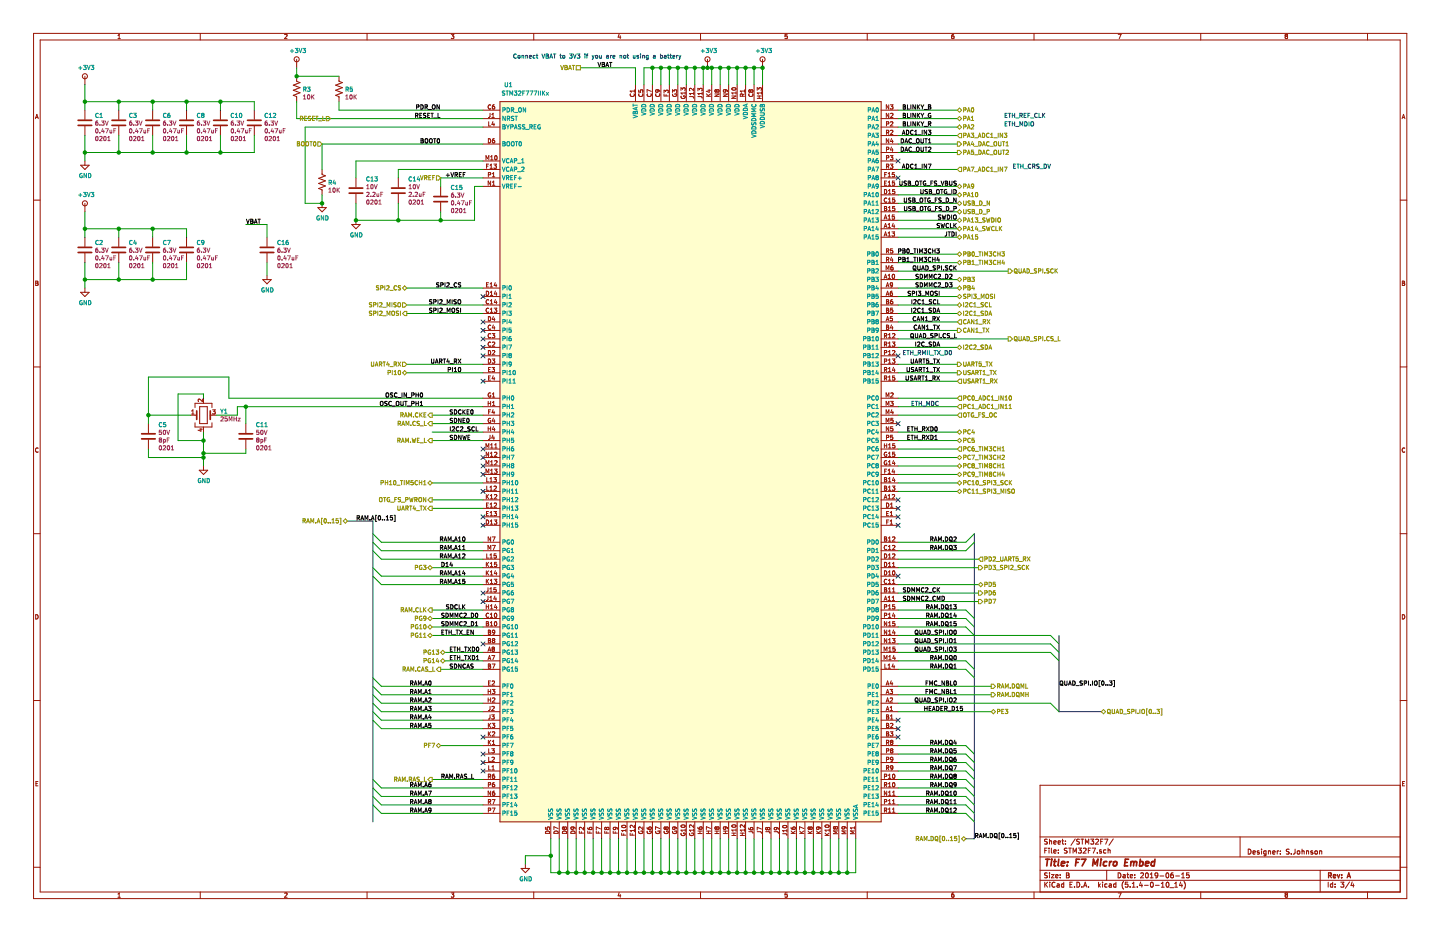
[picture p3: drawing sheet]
<svg xmlns="http://www.w3.org/2000/svg" width="432mm" height="279mm" viewBox="0 0 432 279" stroke-linecap="round" stroke-linejoin="round" font-family="sans-serif">
<path d="M.1 0h431.7v279.4h-431.7z" fill-rule="evenodd" fill="#fff" stroke="#fff" stroke-width=".3"/>
<g fill="none" stroke="#981200" stroke-width=".3">
<path d="M10.1 10h411.7v259.4h-411.7zM12 12h407.9v255.4h-407.9zM35.4 11.6h.7M35.4 10.6l.3-.3v1.3M60.1 10v2M85.3 10.4l.6-.1 .2 .3-.8 1h.8M89 17.8v2.5M110.1 10v2M135.3 10.3h.8l-.4 .5 .3 .1v.6h-.7M160.1 10v2M185.7 10.2l-.4 1h.9M186 10.7v.9"/>
<path d="M210.1 10v2M212.1 17.8v2.5M228.7 17.8v2.5M236 10.3h-.6v.6l.6-.1v.7h-.6M260.1 10v2M286 10.3l-.6 .3-.1 .7 .3 .3 .4-.1v-.7h-.4l-.3 .2M310.1 10v2M335.3 10.3h.9l-.6 1.3M360.1 10v2M385.6 10.8l-.3 .3 .3 .5 .5-.3-.2-.5M385.6 10.8l-.3-.2 .3-.3 .4 .1-.1 .4M385.6 10.8h.3"/>
<path d="M410.1 10v2M10.6 35.6l.5-1.3 .4 1.3M10.7 35.2h.7M25.5 22.9v2.5M25.5 33v2.8M25.5 37.8v2.8M35.6 33v2.8M35.6 37.8v2.8M45.8 33v2.8M45.8 37.8v2.8M55.9 33v2.8M55.9 37.8v2.8"/>
<path d="M66.1 33v2.8M66.1 37.8v2.8M76.3 33v2.8M76.3 37.8v2.8M89 22.9v1.5l1 .4-2.1 .7 2.1 .8-2.1 .8 2.1 .7-2.1 .8 1.1 .4v1.5M101.7 22.9v1.5l1 .4-2.1 .7 2.1 .8-2.1 .8 2.1 .7-2.1 .8 1.1 .4v1.5M144.8 38.1h5.1M144.8 35.6h5.1M144.8 33h5.1M146.5 36.5v1.3h.6M146.9 34v.9l-.4 .3M147.1 31.5a.56 .56 0 0 0-.7 .6 .56 .56 0 0 0 .7 .5"/>
<path d="M147.5 35.2h.7M147.5 34.3l.4-.3v1.2M147.8 36.4l-.3 .9h.8M148.1 36.9v.9M148.2 31.4h-.2a.79 .79 0 0 0-.1 1.3l.3-.1 .2-.4-.3-.3-.5 .3M149.9 30.5h114.3v215.9h-114.3zM189.1 28.1a.56 .56 0 0 0 .5 .8 .56 .56 0 0 0 .5-.8M190.2 26.9v.8M190.2 27.3h-1.2l.3 .4M190.6 25.4v5.1M191.5 27v.6l.6 .1-.1-.5 .5-.3 .3 .3-.2 .5M191.6 28.1a.56 .56 0 0 0 .5 .8 .56 .56 0 0 0 .5-.8"/>
<path d="M193.1 25.4v5.1M194.2 28.1a.56 .56 0 0 0 .5 .8 .56 .56 0 0 0 .5-.8M195.3 27.4l-1.3-.5v.8M195.6 25.4v5.1M196.7 28.1a.56 .56 0 0 0 .5 .8 .56 .56 0 0 0 .5-.8M197.1 26.9l.2 .6-.6 .1-.1-.4 .2-.3 .9 .2 .1 .4M198.2 25.4v5.1M199.1 28.2v.6h1.3M199.1 27.8v-.8l.5 .4 .1-.3h.6v.7M199.7 28.3v.5M200.7 25.4v5.1M201.7 27.7v-.8l.4 .5 .2-.4 .4-.1 .2 .3-.1 .5"/>
<path d="M201.7 28.2a.57 .57 0 0 0 .6 .7 .57 .57 0 0 0 .5-.8h-.4v.3M203.3 25.4v5.1M204.2 27.1v-.8l.5 .4 .1-.3 .4-.1 .3 .3-.2 .5M204.3 28.8a.57 .57 0 0 0 .5 .8 .57 .57 0 0 0 .5-.8h-.4v.2M205.5 27.9h-1.3l.4 .4M205.5 27.5v.8M205.8 25.4v5.1M206.7 29h1.1l.2 .4M208 26.5v.8l-.9-.8-.4 .2 .2 .5M208 28h-1.3l.4 .4M208 27.7v.7M208.3 25.4v5.1"/>
<path d="M209.3 29h1.1l.1 .4M209.3 27.3v-.8l.5 .4 .1-.4h.4l.2 .2-.1 .6M210.5 28h-1.2l.3 .4M210.5 27.7v.7M210.9 25.4v5.1M211.8 28.9h1.3M211.8 28.1l.8 .8M212.2 27.1h.9M212.7 26.9v.8l-.9-.3M213.1 28.1l-.7 .6M213.4 25.4v5.1M214.4 28.2h1.2l-1.2 .7h1.2"/>
<path d="M214.6 26.9h.1M214.6 27.6h.1M214.6 26.9l-.2 .3 .2 .4M214.7 26.9l.2 .3M214.9 27.2l.2-.3 .5 .3-.2 .4-.5-.2M214.9 27.4l-.2 .2M214.9 27.2v.2M216 25.4v5.1M216.9 28.2h1.3l-1.3 .7h1.3M217.5 26.9l.1 .6-.6 .1-.1-.4 .3-.3h.7l.3 .6M218.5 25.4v5.1M219.4 28.8h1.3l-1.3 .7h1.3"/>
<path d="M219.5 26.5a.62 .62 0 0 1 .7-.3 .62 .62 0 0 1 .5 .6 .62 .62 0 0 1-.8 .3 .62 .62 0 0 1-.4-.6zM220.7 27.9h-1.3l.4 .3M220.7 27.5v.7M221 25.4v5.1M222.6 28.9l-.1-.7h-.4l-.1 .7h1.2M223.2 27.3h-1.2l.3 .4M223.2 28.1l-.6 .5M223.2 26.9v.8M223.6 25.4v5.1M224.6 28.1a.56 .56 0 0 0 .6 .8 .56 .56 0 0 0 .5-.8M225.1 27.2l-.3-.3-.3 .3 .3 .5 .3-.3M225.1 27.2l.2-.3 .5 .3-.2 .5-.5-.3"/>
<path d="M225.1 27.2v.2M226.1 25.4v5.1M227.1 28.8h1.2M227.1 27.1v-.8l.4 .4 .2-.3 .4-.1 .2 .2-.1 .6M227.1 29.5h1.2M227.7 28.8v.7M228.3 27.9h-1.2l.3 .3M228.3 27.5v.7M228.7 25.4v5.1M264.2 38.1h5.1M264.2 35.6h5.1M264.2 33h5.1"/>
<path d="M265.8 37.2l.7-.1v-.5l-.7-.1v1.3M265.8 39.7l.7-.1v-.4l-.7-.2v1.3M266.1 39.7l.4 .6M266.5 31.4v1.3l-.7-1.3v1.3M266.5 34v1.2l-.7-1.2v1.2M267 31.4h.8l-.5 .5 .4 .1v.6h-.7M267 36.6l.5-.1 .2 .4-.7 .9h.7M267 39.2l.5-.2 .2 .4-.7 .9h.7M267 34.1l.5-.1 .3 .3-.8 .9h.8M420.4 35.6l.5-1.3 .4 1.3M420.5 35.2h.7M10.1 60h1.9"/>
<path d="M24.2 49.5h2.5l-1.2 1.3zM25.5 48.3v1.2M96.6 50.8v1.5l1 .4-2 .8 2 .7-2 .8 2 .8-2 .7 1 .4v1.5M106.7 53.3v2.8M106.7 58.2v2.8M119.4 53.3v2.8M119.4 58.2v2.8M132.1 55.9v2.8M144.8 43.2h5.1M144.8 48.3h5.1M144.8 50.8h5.1M144.8 53.3h5.1"/>
<path d="M144.8 55.9h5.1M145.7 47.9v-1.2l.5 .9 .4-.9v1.2M145.9 49.8h.4M146.4 41.6a.64 .64 0 0 1 .8 .6 .64 .64 0 0 1-.8 .6zM146.4 52.4l.7-.1v-.4l-.7-.2v1.3M146.5 49.2h-.6v1.3M146.9 50.5h.8M146.9 49.6l.4-.4v1.3M147.1 54.3v1.2l-.7-1.2v1.2M147.1 47.9h.8M147.1 47l.4-.3v1.2M147.6 53h.8"/>
<path d="M147.6 52.1l.4-.4v1.3M147.7 55.5h.7M147.7 54.6l.3-.3v1.2M148.1 49.2h.8l-.5 .5 .4 .1v.5h-.7M148.2 41.6h-.2a.79 .79 0 0 0-.1 1.2h.3l.2-.5-.3-.2-.5 .2M148.4 46.8l.2-.1a.63 .63 0 0 1 .5 .6 .63 .63 0 0 1-.6 .6zM264.2 43.2h5.1M264.2 58.4h5.1M264.2 40.6h5.1M264.2 45.7h5.1M264.2 48.3h5.1M264.2 50.8h5.1"/>
<path d="M264.2 53.3h5.1M264.2 55.9h5.1M265.2 56.8a.64 .64 0 0 1 .7 .7 .64 .64 0 0 1-.7 .6zM265.3 54.9h.4M265.3 52.3h.4M265.8 44.8l.7-.1v-.5l-.7-.1v1.3M265.8 47.3l.7-.1v-.4l-.7-.1v1.2M265.8 49.9l.7-.1v-.5l-.7-.1v1.3M265.9 54.3h-.6v1.2h.6M265.9 51.7h-.6v1.3M265.9 59.5a.56 .56 0 0 0-.8 .5 .56 .56 0 0 0 .8 .5M266.1 49.9l.4 .6"/>
<path d="M266.3 52.1l.4-.4v1.3M266.3 53h.7M266.4 54.6l.3-.3v1.2M266.4 55.5h.7M266.4 58.1h.7M266.4 57.2l.4-.4v1.3M266.4 59.7l.4-.3v1.2M266.5 41.6v1.2l-.7-1.2v1.2M267 46.7h.7l-.4 .4 .4 .2v.4l-.2 .2-.5-.1M267 49.2h.7l-.4 .5 .4 .1v.4l-.2 .3-.5-.2M267.3 44.1l-.3 .9h.8M267.3 41.5l-.3 .9h.8"/>
<path d="M267.6 44.6v.8M267.6 42v.8M268.2 51.7h-.6l-.1 .6h.7v.6h-.7M268.2 54.3h-.6v.6h.6v.5h-.6M268.3 56.8h-.6l-.1 .6 .5-.1 .3 .6-.3 .2-.5-.1M268.3 59.4h-.6l-.1 .6 .5-.2 .3 .6-.3 .2-.5-.1M419.9 60h1.9M25.5 61v2.5M25.5 71.1v2.8M25.5 75.9v2.8M35.6 71.1v2.8M35.6 75.9v2.8"/>
<path d="M45.8 71.1v2.8M45.8 75.9v2.8M55.9 71.1v2.8M55.9 75.9v2.8M80.1 71.1v2.8M80.1 75.9v2.8M95.3 62.2h2.5l-1.2 1.3zM96.6 61v1.2M105.5 67.3h2.5l-1.3 1.3zM106.7 66v1.3M132.1 60.7v2.8M264.2 61h5.1"/>
<path d="M264.2 63.5h5.1M264.2 66h5.1M264.2 68.6h5.1M264.2 71.1h5.1M264.2 76.2h5.1M264.2 78.7h5.1M265.1 65.7l.4-1.3 .5 1.3M265.1 68.2l.4-1.2 .5 1.2M265.1 70.8l.4-1.3 .5 1.3M265.2 61.9l.6 .1-.2 .5 .3 .2-.1 .4-.6 .1zM265.2 62.5h.4M265.2 65.4h.6"/>
<path d="M265.2 67.9h.6M265.2 70.4h.6M265.8 75.3l.7-.1v-.5l-.7-.1v1.3M265.8 77.8l.7-.1v-.4l-.7-.2v1.3M266.1 75.3l.4 .6M266.1 77.8l.4 .6M266.3 65.7h.7M266.3 64.8l.4-.4v1.3M266.3 67.3l.4-.3v1.2M266.3 69.9l.4-.4v1.3M266.3 68.2h.7M266.3 70.8h.7"/>
<path d="M266.4 62.3l.4-.4v1.3M266.4 60.6h.7M266.4 63.2h.7M267.3 77.1l-.3 .9h.8M267.5 69.5h.8l-.5 .5 .4 .1v.6h-.7M267.6 77.6v.8M267.7 74.6h-.6l-.1 .6 .5-.1 .2 .5-.2 .3-.5-.2M267.7 79.7l-.4 .1-.2 .4 .1 .6 .5 .1v-.7h-.4l-.2 .2M267.8 66.9l-.3 .9h.8M268.1 67.4v.8M268.2 64.4h-.6l-.1 .6h.7v.6h-.7M268.3 61.9h-.6l-.1 .6 .5-.1 .3 .5-.3 .3-.5-.2"/>
<path d="M10.7 84.3l.7 .2-.3 .4 .3 .2-.2 .5h-.5zM10.7 84.9h.4M24.2 87.6h2.5l-1.2 1.3zM25.5 86.4v1.2M78.8 83.8h2.5l-1.2 1.3zM80.1 82.5v1.3M144.8 86.4h5.1M144.8 88.9h5.1M144.8 91.4h5.1M144.8 94h5.1M144.8 96.5h5.1M144.8 99.1h5.1"/>
<path d="M145.8 87.3a.64 .64 0 0 1 .7 .6 .64 .64 0 0 1-.7 .7zM145.9 85.4h.4M146.4 94.9a.64 .64 0 0 1 .8 .7 .64 .64 0 0 1-.8 .6zM146.5 84.8h-.6v1.2h.6M146.5 92.5a.56 .56 0 0 0-.8 .5 .56 .56 0 0 0 .8 .5M146.5 90a.56 .56 0 0 0-.8 .5 .56 .56 0 0 0 .8 .5M147 86h.7M147 85.1l.3-.3v1.2M147 88.6h.8M147 91.1h.8M147 93.6h.8M147 87.7l.4-.4v1.3"/>
<path d="M147 90.2l.4-.4v1.3M147 92.7l.4-.3v1.2M147.1 97.6a.56 .56 0 0 0-.7 .5 .56 .56 0 0 0 .7 .5M147.6 100h.8l-.5 .5 .4 .1 .1 .4-.3 .3-.5-.2M147.9 97.4l-.3 .9h.8M147.9 94.9l-.3 .9h.8M148.2 92.4h.8l-.5 .5h.3M148.2 95.4v.8M148.2 97.9v.8M148.5 84.7l-.3 .9h.8M148.5 87.2l-.3 .9h.8M148.5 89.8l-.3 .9h.8"/>
<path d="M148.8 85.2v.8M148.8 87.7v.9M148.8 90.3v.8M148.8 92.9l.1 .1M148.9 93l-.1 .6-.6-.1M264.2 81.3h5.1M264.2 83.8h5.1M264.2 86.4h5.1M264.2 88.9h5.1M264.2 91.4h5.1M264.2 94h5.1M264.2 96.5h5.1"/>
<path d="M264.2 99.1h5.1M265.1 83.5l.4-1.3 .5 1.3M265.2 83.1h.6M265.7 80.9v-1.2l.4 .9 .5-.9v1.2M265.7 86l.4-1.2 .5 1.2M265.7 88.6l.4-1.3 .5 1.3M265.7 96.2l.4-1.3 .5 1.3M265.8 89.8l.7 .3-.3 .3 .3 .3-.2 .4h-.5zM265.8 92.4l.7 .2-.3 .4 .3 .2-.2 .4h-.5zM265.8 97.5l.7 .2-.3 .4 .3 .2-.2 .4h-.5zM265.8 90.4h.4M265.8 93h.4"/>
<path d="M265.8 98.1h.4M265.8 85.7h.7M265.8 88.2h.7M265.8 95.8h.7M266.3 82.6l.4-.4v1.3M266.3 83.5h.7M267 95.5h.6v.5l-.2 .2-.5-.1M267 95.5h-.1M267.3 97.4l-.3 .9h.8M267.5 87.3l-.5 .3-.1 .7 .3 .3 .4-.2v-.4l-.2-.2-.5 .2M267.6 94.9h-.6l-.1 .6M267.6 89.8h-.2a.79 .79 0 0 0-.1 1.3h.3l.1-.5-.2-.3-.5 .3"/>
<path d="M267.6 97.9v.8M267.6 85.3l-.2 .2h-.4v-.6l.4-.1 .2 .2v.7l-.6 .3M267.6 82.3l.2-.1a.62 .62 0 0 1 .5 .7 .62 .62 0 0 1-.6 .5l-.2-.4zM267.7 92.4h-.6l-.1 .6 .5-.1 .2 .5-.2 .2-.5-.1M420.5 84.9h.4M421.1 84.8l-.2 .1M421.1 84.8v-.5h-.6v1.3l.7-.2v-.4l-.3-.1M421.1 84.8h.1M10.1 110h1.9M60.7 119.6v.8l-.9-.8-.4 .3 .1 .5M61 119.4v1.5M144.8 101.6h5.1"/>
<path d="M144.8 104.1h5.1M144.8 106.7h5.1M144.8 109.2h5.1M144.8 111.8h5.1M144.8 114.3h5.1M144.8 119.4h5.1M146.4 105.1a.64 .64 0 0 1 .8 .6 .64 .64 0 0 1-.8 .6zM146.4 107.6a.64 .64 0 0 1 .8 .7 .64 .64 0 0 1-.8 .6zM146.5 110.8h.4M146.5 113.3h.4M147.1 117.9a.57 .57 0 0 0-.8 .5 .57 .57 0 0 0 .8 .5v-.4h-.2M147.1 110.2h-.6v1.2h.6"/>
<path d="M147.1 112.7h-.6v1.3h.6M147.1 100.1a.56 .56 0 0 0-.7 .5 .56 .56 0 0 0 .7 .5M147.1 102.7a.56 .56 0 0 0-.7 .5 .56 .56 0 0 0 .7 .5M147.5 110.2h.8l-.4 .4 .3 .2v.6l-.7-.1M147.6 107.6h.8l-.5 .5 .4 .1 .1 .5-.3 .2-.5-.1M147.6 102.7l.5-.2 .3 .4-.8 .9h.8M147.6 105.2l.5-.1 .3 .3-.8 .9h.8M147.6 119h.8M147.6 118.1l.4-.3v1.2M147.9 112.6l-.3 .9h.8M148.2 113.1v.9M264.2 101.6h5.1"/>
<path d="M264.2 104.1h5.1M264.2 106.7h5.1M264.2 109.2h5.1M264.2 111.8h5.1M264.2 114.3h5.1M264.2 119.4h5.1M265.2 100.7l.6-.1 .1-.5-.7-.1v1.3M265.2 103.2l.6-.1 .1-.4-.7-.2v1.3M265.2 105.7h.6l.1-.5-.7-.1v1.2M265.2 108.3l.6-.1 .1-.5-.7-.1v1.3M265.2 110.8h.6l.1-.5-.7-.1v1.2M265.2 113.4l.6-.1 .1-.5-.7-.1v1.3"/>
<path d="M265.5 100.7l.4 .6M265.5 103.2l.4 .6M265.5 110.8l.4 .6M265.5 113.4l.4 .6M265.7 119v-1.2l.4 .9 .5-.9v1.2M266.4 100.4l.4-.4v1.3M266.4 102.9l.4-.4v1.3M266.4 105.4l.4-.3v1.2M266.4 108l.4-.4v1.3M266.4 110.5l.4-.3v1.2M266.4 113.1l.4-.4v1.3M266.4 101.3h.7"/>
<path d="M266.4 103.8h.7M266.4 106.3h.7M266.4 108.9h.7M266.4 111.4h.7M266.4 114h.7M267.1 117.9l.5-.1 .2 .3-.8 .9h.8M267.6 102.5h.8l-.5 .5 .4 .1 .1 .5-.3 .2-.5-.1M267.6 107.6h.8l-.5 .5 .4 .1 .1 .5-.3 .2-.5-.1M267.6 100.1l.5-.1 .3 .4-.8 .9h.8M267.6 105.2l.5-.1 .3 .3-.8 .9h.8M267.9 110.1l-.3 .9h.8M268.2 110.6v.8"/>
<path d="M268.3 112.7h-.6l-.1 .6 .5-.1 .3 .5-.3 .3-.5-.2M419.9 110h1.9M11.4 134.4a.58 .58 0 0 0-.8 .5 .58 .58 0 0 0 .8 .6M44.5 127v2.8M44.5 131.8v2.8M57.2 124.5h1.8M57.5 124.1h.7M57.5 123.2l.3-.3v1.2M58.5 122.2v-1.3h5.1v1.3M58.5 126.7v1.3h5.1v-1.3M59.8 128.7h.9M59.9 121.9h2.3v5.1h-2.3z"/>
<path d="M60.3 128.5v.8l-.9-.3M61 128v1.5M61 139.7v1.3M63 124.5h1.8M63.8 122.9h.7l-.4 .4 .4 .2v.4l-.2 .2-.5-.1M73.7 127v2.8M73.7 131.8v2.8M144.8 121.9h5.1M144.8 124.5h5.1M144.8 127h5.1M144.8 129.5h5.1M144.8 132.1h5.1"/>
<path d="M144.8 134.6h5.1M144.8 137.2h5.1M144.8 139.7h5.1M145.7 134.3v-1.3l.5 .9 .4-.9v1.3M145.7 139.4v-1.3l.5 .9 .4-.9v1.3M146.4 120.3v1.3M146.4 127.9v1.3M146.4 120.9h.7M146.4 128.5h.7M146.5 135.6v1.2l-.7-1.2v1.2M146.5 123.5h.4M146.9 130.5v.9l-.4 .3"/>
<path d="M147.1 136.8h.7M147.1 135.9l.3-.3v1.2M147.1 125.5a.57 .57 0 0 0-.8 .5 .57 .57 0 0 0 .8 .5v-.4h-.2M147.1 134.3h.8M147.1 120.3v1.3M147.1 127.9v1.3M147.1 139.4h.8M147.1 122.9h-.6v1.2M147.1 133.4l.4-.4v1.3M147.1 138.5l.4-.4v1.3M147.7 121.6h.7M147.7 120.7l.3-.4v1.3"/>
<path d="M147.8 130.4l-.3 .9h.8M147.9 122.8l-.3 .9h.7M147.9 125.3l-.3 .9h.8M148 127.9l-.3 .9h.7M148.1 130.9v.8M148.1 123.3v.8M148.2 125.8v.9M148.3 135.7l.4-.1 .3 .3-.8 .9h.8M148.3 128.4v.8M148.3 134.3h.8M148.3 138.2l.5-.1 .3 .4-.8 .9h.8M148.3 133.4l.4-.4v1.3"/>
<path d="M264.2 121.9h5.1M264.2 124.5h5.1M264.2 127h5.1M264.2 129.5h5.1M264.2 132.1h5.1M264.2 134.6h5.1M264.2 137.2h5.1M264.2 139.7h5.1M265.2 133v1.3M265.2 133.6h.7M265.7 121.6v-1.3l.4 .9 .5-.9v1.3M265.7 124.1v-1.2l.4 .9 .5-.9v1.2"/>
<path d="M265.7 126.7v-1.3l.4 .9 .5-.9v1.3M265.8 131.1l.7-.1v-.4l-.7-.1v1.2M265.9 135.6a.57 .57 0 0 0-.8 .6 .57 .57 0 0 0 .8 .5v-.4h-.2M265.9 138.2a.57 .57 0 0 0-.8 .5 .57 .57 0 0 0 .8 .5v-.4h-.2M265.9 133v1.3M266.4 135.9l.4-.3v1.2M266.4 138.5l.4-.4v1.3M266.4 136.8h.7M266.4 139.4h.7M266.5 134.3h.7M266.5 133.4l.3-.4v1.3M266.5 127.9v1.3l-.7-1.3v1.3"/>
<path d="M267 120.3h.8l-.4 .5 .4 .1-.1 .6h-.7M267.4 122.8l-.3 .9h.8M267.7 130.5h-.6l-.1 .6 .5-.1 .2 .5-.2 .2-.5-.1M267.7 127.9h-.6l-.1 .6h.7v.6h-.7M267.7 123.3v.8M267.8 125.4h-.6l-.1 .6h.6l.1 .5h-.7M267.9 138l-.3 .9h.8M268.2 138.5v.9M268.3 135.6h-.6l-.1 .6 .5-.2 .3 .6-.3 .2-.5-.1M268.3 133h-.6l-.1 .6 .5-.1 .3 .6-.3 .2-.5-.1M421.2 134.4a.58 .58 0 0 0-.8 .5 .58 .58 0 0 0 .8 .6M10.1 160h1.9"/>
<path d="M59.7 141h2.6l-1.3 1.2zM144.8 144.8h5.1M144.8 147.3h5.1M144.8 149.9h5.1M144.8 152.4h5.1M144.8 154.9h5.1M144.8 157.5h5.1M144.8 142.2h5.1M145.7 141.9v-1.3l.5 1 .4-1v1.3M145.8 155.9a.64 .64 0 0 1 .7 .6 .64 .64 0 0 1-.7 .6zM145.8 148.3v1.2M145.9 153.9h.4"/>
<path d="M145.9 151.4h.4M146 143.2v1.2h.5M146 145.7v1.3h.5M146 148.8l.5 .7M146.5 150.8h-.6v1.3h.6M146.5 153.3h-.6v1.3h.6M146.5 148.3l-.7 .7M146.9 146.1l.4-.4v1.3M146.9 144.4h.7M146.9 147h.7M146.9 143.5l.4-.3v1.2M147 152.1h.7"/>
<path d="M147 154.6h.7M147 151.2l.3-.4v1.3M147 153.7l.3-.4v1.3M147 149.5h.8M147 157.1h.8M147 148.6l.4-.3v1.2M147 156.2l.4-.3v1.2M147.1 141.9h.8M147.1 141l.4-.4v1.3M148.1 143.2h.7l-.4 .5 .4 .1v.4l-.2 .2-.5-.1M148.1 145.8l.5-.1 .2 .4-.7 .9h.7M148.1 153.3h.8l-.4 .5 .3 .1v.6h-.7"/>
<path d="M148.2 155.9h.8l-.5 .5h.3M148.2 150.9l.5-.1 .2 .4-.8 .9h.8M148.2 150.9h.1M148.3 140.6h.8l-.5 .5 .4 .1v.6h-.7M148.8 148.3l-.6 .1M148.8 148.3l.1 .1M148.8 156.4l.1 .1M148.9 148.4v.4l-.7 .7h.8M148.9 156.5l-.1 .6-.6-.1M264.2 144.8h5.1M264.2 147.3h5.1M264.2 149.9h5.1"/>
<path d="M264.2 152.4h5.1M264.2 154.9h5.1M264.2 157.5h5.1M264.2 142.2h5.1M265.1 149.5l.4-1.2 .5 1.2M265.2 143.2l.6 .1-.2 .5 .3 .2-.1 .4h-.6zM265.2 145.7l.6 .1-.2 .5 .3 .3-.1 .3-.6 .1zM265.2 143.8h.4M265.2 146.3h.4M265.2 149.2h.6M265.3 141.2h.4M265.8 150.8a.64 .64 0 0 1 .7 .6 .64 .64 0 0 1-.7 .7z"/>
<path d="M265.9 153.9h.4M265.9 140.6h-.6v1.3M265.9 156.5h.4M266.3 141l.4-.4v1.3M266.3 148.6l.4-.3v1.2M266.3 149.5h.7M266.3 141.9h.7M266.4 143.5l.4-.3v1.2M266.4 146.1l.4-.4v1.3M266.4 144.4h.7M266.4 147h.7M266.5 153.3h-.6v1.3h.6"/>
<path d="M266.5 155.9h-.6v1.2M266.9 156.2l.4-.3v1.2M266.9 157.1h.7M267 154.6h.7M267 153.7l.3-.4v1.3M267 152.1h.7M267 151.2l.4-.4v1.3M267.5 148.4l.5-.1 .3 .3-.8 .9h.8M267.6 145.7h.8l-.5 .5 .4 .1 .1 .5-.3 .2-.5-.1M267.8 140.6l-.3 .9h.8M267.9 143.1l-.3 .9h.8M268.1 141.1v.8"/>
<path d="M268.2 143.6v.8M419.9 160h1.9M144.8 162.6h5.1M144.8 165.1h5.1M144.8 167.6h5.1M144.8 170.2h5.1M144.8 172.7h5.1M144.8 175.3h5.1M144.8 177.8h5.1M145.8 168.6v1.2M145.8 171.1v1.3M145.8 173.7v1.2"/>
<path d="M146 166v1.3h.5M146 169.1l.5 .7M146 171.7l.5 .7M146 174.2l.5 .7M146.3 164.8v-1.3l.5 .9 .4-.9v1.3M146.3 176.2v1.1l-.4 .2M146.3 178.7v1.1l-.4 .2M146.5 168.6l-.7 .7M146.5 171.1l-.7 .8M146.5 173.7l-.7 .7M146.9 177.5h.7M146.9 176.6l.3-.4v1.3"/>
<path d="M146.9 179.1l.3-.4v1.3M146.9 167.3h.7M146.9 166.4l.4-.4v1.3M147 174l.4-.3v1.2M147 169.8h.8M147 172.4h.8M147 174.9h.8M147 168.9l.4-.3v1.2M147 171.5l.4-.4v1.3M147.1 161v1.2l-.7-1.2v1.2M147.6 161h.8l-.5 1.2M147.7 163.5h.8l-.5 1.3"/>
<path d="M148.2 173.7h.8l-.5 .4 .4 .2 .1 .4-.3 .2-.5-.1M148.4 178.7l-.3 .9h.8M148.5 171.1l-.3 .9h.8M148.7 179.2v.8M148.7 176.2h-.6v.6l.5-.1 .2 .5-.2 .3-.5-.2M148.8 166h-.6l-.1 .6 .5-.1 .2 .6-.2 .2-.5-.1M148.8 171.6v.8M148.9 168.6h-.6l-.1 .6 .5-.1 .3 .5-.3 .2-.5-.1M264.2 162.6h5.1M264.2 165.1h5.1M264.2 167.6h5.1M264.2 170.2h5.1"/>
<path d="M264.2 172.7h5.1M264.2 175.3h5.1M264.2 177.8h5.1M265.2 161l.6 .1-.2 .5 .3 .2-.1 .4h-.6zM265.2 166a.64 .64 0 0 1 .7 .7 .64 .64 0 0 1-.7 .6zM265.2 168.6a.64 .64 0 0 1 .7 .6 .64 .64 0 0 1-.7 .6zM265.2 171.1a.64 .64 0 0 1 .7 .7 .64 .64 0 0 1-.7 .6zM265.2 176.2l.6 .1-.2 .5 .3 .2-.1 .4-.6 .1zM265.2 161.6h.4M265.2 176.8h.4M265.2 179.7h.6M265.9 173.7a.57 .57 0 0 0-.8 .6 .57 .57 0 0 0 .8 .5"/>
<path d="M265.9 173.7v.1M265.9 163.6a.56 .56 0 0 0-.8 .5 .56 .56 0 0 0 .8 .5M266.3 179.1l.4-.4v1.3M266.4 161.3l.4-.3v1.2M266.4 163.9l.4-.4v1.3M266.4 166.4l.4-.4v1.3M266.4 168.9l.4-.3v1.2M266.4 171.5l.4-.4v1.3M266.4 174l.4-.3v1.2M266.4 176.6l.4-.4v1.3M266.4 162.2h.7M266.4 164.8h.7"/>
<path d="M266.4 167.3h.7M266.4 169.8h.7M266.4 172.4h.7M266.4 174.9h.7M266.4 177.5h.7M267.5 179.1l.4-.4v1.3M267.6 161.1l.5-.1 .3 .3-.8 .9h.8M267.6 163.6l.5-.1 .3 .4-.8 .9h.8M267.6 166.2l.5-.2 .3 .4-.8 .9h.8M267.6 169.8h.8M267.6 168.9l.4-.3v1.2M267.6 174l.4-.3v1.2"/>
<path d="M267.6 176.6l.4-.4v1.3M267.6 174.9h.8M267.6 177.5h.8M267.8 171.2l.1-.1a.62 .62 0 0 1 .5 .7 .62 .62 0 0 1-.6 .5l-.2-.4zM267.8 171.2h-.1M10.7 184.3a.65 .65 0 0 1 .7 .6 .65 .65 0 0 1-.7 .7zM144.8 188h5.1M144.8 190.5h5.1M144.8 193h5.1M144.8 195.6h5.1M144.8 198.1h5.1M144.8 180.3h5.1"/>
<path d="M144.8 182.9h5.1M144.8 185.4h5.1M145.8 181.3v1.2M145.8 181.9h.7M145.8 186.4l.6 .1-.2 .5 .3 .2-.1 .4h-.6zM145.8 187h.4M146.3 195.2l.5-1.2 .4 1.2M146.3 197.8l.5-1.3 .4 1.3M146.4 188.9l.7 .3-.3 .3 .3 .2-.2 .5h-.5zM146.4 199.1l.7 .2-.3 .4 .3 .2-.2 .4h-.5zM146.4 189.5h.4M146.4 192h.4"/>
<path d="M146.4 199.7h.4M146.5 194.9h.6M146.5 197.4h.6M146.5 181.3v1.2M146.5 183.9a.56 .56 0 0 0-.8 .6 .56 .56 0 0 0 .8 .5M146.9 180h.7M147 191.5l-.6-.1v1.3l.7-.1v-.3l-.3-.3M147 191.5v.1M147 186.7l.4-.3v1.2M147 187.6h.8M147 185.1h.8M147 184.2l.4-.4v1.3"/>
<path d="M147 191.6l.1 .2-.3 .2M147.1 181.6l.3-.3v1.2M147.1 182.5h.7M147.5 196.5h.8l-.5 1.3M147.6 199.1h.8l-.5 1.2M147.8 194.5l-.2 .3 .2 .4 .5-.2-.3-.5M147.8 194.5l-.2-.2 .2-.3 .4 .1-.2 .4M147.8 194.5h.2M147.9 192l-.3-.3 .3-.3 .5 .3-.3 .3M147.9 192l-.3 .2 .3 .5 .5-.2-.3-.5M147.9 192h.2M148.4 189.5l-.6 .1-.1-.6 .4-.1 .3 .3-.2 .8-.4 .2"/>
<path d="M148.4 183.9l.1-.1a.62 .62 0 0 1 .5 .7 .62 .62 0 0 1-.6 .5l-.2-.4zM148.4 186.5l.1-.1a.62 .62 0 0 1 .5 .6 .62 .62 0 0 1-.6 .6l-.2-.5zM148.6 181.2l-.3 .9h.8M148.9 181.7v.8M264.2 188h5.1M264.2 190.5h5.1M264.2 193h5.1M264.2 195.6h5.1M264.2 198.1h5.1M264.2 180.3h5.1M264.2 182.9h5.1M264.2 185.4h5.1"/>
<path d="M265.1 195.2v-1.2l.4 .9 .5-.9v1.2M265.1 197.8v-1.3l.4 .9 .5-.9v1.3M265.1 180l.4-1.3 .5 1.3M265.2 181.9h.6l.1-.5-.7-.1v1.2M265.2 184.5l.6-.1 .1-.5-.7-.1v1.3M265.3 199.1v1.2h.6M265.9 186.4v1.2l-.7-1.2v1.2M265.9 188.9v1.3l-.7-1.3v1.3M265.9 191.4v1.3l-.7-1.3v1.3M266.3 199.4l.4-.3v1.2M266.3 180h.7M266.4 181.6l.4-.3v1.2"/>
<path d="M266.4 184.2l.4-.4v1.3M266.4 182.5h.7M266.4 185.1h.7M266.5 186.7l.3-.3v1.2M266.5 189.3l.3-.4v1.3M266.5 191.8l.3-.4v1.3M266.5 187.6h.7M266.5 190.2h.7M266.5 192.7h.7M266.5 195.2h.7M266.5 194.3l.4-.3v1.2M266.5 196.9l.4-.4v1.3"/>
<path d="M266.5 197.8h.7M267.5 180h.8M267.6 191.4h.8l-.4 .5 .3 .1 .1 .5-.3 .2-.5-.1M267.8 199l-.3 .9h.8M267.9 183.8l-.3 .9h.8M268 188.8l-.4 .9h.8M268 196.5l-.3 .9h.8M268.1 199.5v.8M268.2 184.3v.8M268.3 189.3v.9M268.3 181.3h-.6l-.1 .6 .5-.1 .3 .5-.3 .2-.5-.1M268.3 186.4h-.6l-.1 .6 .5-.2 .3 .6-.3 .2-.5-.1"/>
<path d="M268.3 197v.8M268.4 194h-.6l-.1 .6h.7v.5h-.7M420.5 184.3a.65 .65 0 0 1 .7 .6 .65 .65 0 0 1-.7 .7zM10.1 210h1.9M144.8 200.7h5.1M144.8 205.7h5.1M144.8 208.3h5.1M144.8 210.8h5.1M144.8 213.4h5.1M144.8 215.9h5.1M144.8 218.4h5.1M146.4 206.7v1.2"/>
<path d="M146.4 209.2v1.3M146.4 207.3h.7M146.4 209.8h.7M146.4 216.8v1.3M146.4 219.4v1.2M146.5 204.7h.4M146.6 217.4l.5 .7M146.6 219.9l.5 .7M146.9 211.8v.9l-.4 .3M146.9 214.3v.9l-.4 .4M147.1 204.1h-.6v1.3h.6M147.1 206.7v1.2"/>
<path d="M147.1 209.2v1.3M147.1 216.8l-.7 .8M147.1 219.4l-.7 .7M147.4 214.3h.8l-.4 .5 .3 .1 .1 .4-.2 .3-.6-.2M147.5 211.9l.5-.1 .2 .3-.8 .9h.8M147.6 216.8h.8l-.5 .5 .4 .1 .1 .5-.3 .2-.5-.1M147.6 204.3l.5-.2 .2 .4-.8 .9h.8M147.6 206.7h.8l-.4 .5 .3 .1v.5h-.7M147.6 219.5l.5-.1 .3 .3-.8 .9h.8M147.7 209.3l.4-.1 .3 .4-.8 .9h.8M264.2 200.7h5.1M264.2 205.7h5.1"/>
<path d="M264.2 208.3h5.1M264.2 210.8h5.1M264.2 213.4h5.1M264.2 215.9h5.1M264.2 218.4h5.1M265.7 205.4l.4-1.3 .5 1.3M265.7 207.9l.4-1.2 .5 1.2M265.7 210.5l.4-1.3 .5 1.3M265.7 213l.4-1.2 .5 1.2M265.8 214.3l.7 .3-.3 .3 .3 .2-.2 .5h-.5zM265.8 216.8l.7 .3-.3 .3 .3 .3-.2 .4h-.5zM265.8 219.4l.7 .2-.3 .4 .3 .2-.2 .4h-.5z"/>
<path d="M265.8 214.9h.4M265.8 217.4h.4M265.8 220h.4M265.8 205.1h.7M265.8 207.6h.7M265.8 210.1h.7M265.8 212.7h.7M266.3 200.3h.7M266.9 206.7h.7l-.4 .5 .4 .1v.5h-.7M266.9 209.3l.5-.1 .2 .4-.7 .9h.7M266.9 212.1l.4-.3v1.2M266.9 213h.7"/>
<path d="M267 219.4h.7l-.4 .5 .4 .1v.4l-.2 .2-.5-.1M267 217l.5-.2 .2 .4-.7 .9h.7M267 214.7l.4-.4v1.3M267 215.6h.7M267.2 204.1l-.3 .9h.8M267.5 204.6v.8M419.9 210h1.9M10.8 234.9h.4M11.4 234.3h-.6v1.3h.6M144.8 231.1h5.1M144.8 233.7h5.1M144.8 236.2h5.1"/>
<path d="M144.8 238.8h5.1M144.8 221h5.1M144.8 223.5h5.1M144.8 226.1h5.1M144.8 228.6h5.1M146.4 221.9v1.3M146.4 232.7l.7-.1v-.4l-.7-.1v1.2M146.4 235.3l.7-.1v-.5l-.7-.1v1.3M146.5 224.5v1.2h.6M146.5 227v1.3h.6M146.5 229.5v1.3h.6M146.6 222.5l.5 .7"/>
<path d="M146.7 232.7l.4 .6M147.1 237.2v1.2l-.7-1.2v1.2M147.1 221.9l-.7 .8M147.5 224.5h.7l-.4 .4 .4 .2v.5h-.7M147.5 230.8h.7M147.5 227.1l.5-.1 .2 .4-.7 .9h.7M147.5 229.9l.4-.4v1.3M147.6 239.7h.8l-.5 1.3M147.6 223.2h.8M147.6 222.3l.4-.4v1.3M148.2 232.1h-.2a.79 .79 0 0 0-.1 1.2h.3l.2-.5-.3-.2-.5 .2M148.2 234.6h-.2a.79 .79 0 0 0-.1 1.3l.3-.1 .2-.4-.3-.3-.5 .3"/>
<path d="M148.3 237.2h-.3a.79 .79 0 0 0-.1 1.2l.4-.1v-.5l-.4-.2-.2 .3M264.2 231.1h5.1M264.2 233.7h5.1M264.2 236.2h5.1M264.2 238.8h5.1M264.2 221h5.1M264.2 223.5h5.1M264.2 226.1h5.1M264.2 228.6h5.1M265.2 232.7h.6l.1-.5-.7-.1v1.2M265.2 235.3l.6-.1 .1-.5-.7-.1v1.3M265.5 235.3l.4 .6"/>
<path d="M265.8 222.6l.7-.1v-.5l-.7-.1v1.3M265.8 225.1l.7-.1v-.4l-.7-.1v1.2M265.8 227.7l.7-.1v-.5l-.7-.1v1.3M265.8 230.2l.7-.1v-.4l-.7-.2v1.3M265.9 237.2v1.2l-.7-1.2v1.2M266.1 230.2l.4 .6M266.1 222.6l.4 .6M266.4 232.4l.4-.3v1.2M266.4 235l.4-.4v1.3M266.4 233.3h.7M266.4 235.9h.7M266.5 237.5l.3-.3v1.2"/>
<path d="M266.5 238.4h.7M267 222.2l.3-.3 .4 .3M267 222.2h.1M267 224.7v.1M267 222.2l.3 .3M267 224.7l.3-.2 .4 .2M267 224.8l.3 .2M267.3 222.5l-.3 .2 .3 .5 .4-.2-.2-.5M267.3 225l-.3 .2 .3 .5 .4-.2-.2-.5M267.3 222.5h.2M267.3 225h.2M267.6 237.5l.4-.3v1.2"/>
<path d="M267.6 238.4h.8M267.7 222.2h.1M267.7 224.7v.1M267.7 227.6l-.6 .1v-.6l.4-.1 .2 .3-.1 .8-.5 .2M267.7 230.1l-.6 .2v-.6l.4-.2 .2 .3-.1 .9-.5 .1M267.7 232.2l.2-.1a.62 .62 0 0 1 .5 .6 .62 .62 0 0 1-.6 .6l-.2-.4zM267.7 222.2l-.2 .3M267.7 224.8l-.2 .2M267.8 234.7l.1-.1a.62 .62 0 0 1 .5 .7 .62 .62 0 0 1-.6 .5l-.2-.4zM267.8 234.7h-.1M419.9 235.4h-108v32M420.6 234.9h.4"/>
<path d="M421.2 234.3h-.6v1.3h.6M10.1 260h1.9M144.8 241.3h5.1M144.8 243.8h5.1M146.4 240.4l.7-.1v-.5l-.7-.1v1.3M146.4 242.9l.7-.1v-.4l-.7-.2v1.3M146.7 240.4l.4 .6M147.6 242.2h.8l-.5 1.3M157.5 259.1v1.2M163.6 248v.6h.6l-.2-.4 .6-.3 .2 .3-.1 .4M163.6 249.4a.68 .68 0 0 1 .8-.2 .68 .68 0 0 1 .4 .6h-1.2zM165.2 246.4v5.1"/>
<path d="M166.2 249.4a.68 .68 0 0 1 .7-.2 .68 .68 0 0 1 .5 .6h-1.3zM167.4 248.4l-1.3-.5v.8M167.7 246.4v5.1M168.7 249.4a.68 .68 0 0 1 .8-.2 .68 .68 0 0 1 .4 .6h-1.3zM169.2 248.2l-.3-.3-.3 .3 .3 .4 .3-.2M169.2 248.2l.2-.3 .5 .3-.2 .4-.5-.2M169.2 248.2v.2M170.2 246.4v5.1M171.3 249.4a.68 .68 0 0 1 .7-.2 .68 .68 0 0 1 .4 .6h-1.2zM171.7 247.9l.2 .6-.6 .1-.1-.4 .2-.3 .9 .2 .1 .4M172.8 246.4v5.1M173.7 249.1v.7h1.3"/>
<path d="M174.3 249.3v.5M175 248v.8l-.9-.8-.4 .2 .1 .5M175.3 246.4v5.1M176.3 249.1v.7h1.2M176.3 248.1l.3 .6h.7l.2-.2-.1-.4-.4-.1-.3 .2 .3 .5M176.9 249.3v.5M177.9 246.4v5.1M178.8 249.1v.7h1.3M179.4 249.3v.5M180.1 248.5l-1.3-.6v.9M180.4 246.4v5.1M181.3 249.1v.7h1.3"/>
<path d="M181.9 248.2l.2-.2 .5 .2-.2 .5-.5-.2M181.9 248.2l-.3-.2-.3 .2 .2 .5 .4-.2M181.9 248.2v.3M181.9 249.3v.5M182.9 246.4v5.1M183.9 249.1v.7h1.2M184.4 248l.3 .2-.1 .4-.6 .1-.1-.5 .2-.2 .7 .1 .3 .5M184.5 249.3v.5M185.5 246.4v5.1M186.4 249.8v.6h1.3M186.5 247.6a.74 .74 0 0 1 1.2 .2 .63 .63 0 0 1-.7 .4 .63 .63 0 0 1-.5-.6zM187 249.9v.5"/>
<path d="M187.7 249h-1.3l.4 .3M187.7 248.6v.7M188 246.4v5.1M189 249.8v.6h1.2M189.6 249.9v.5M190.2 247.4v.8l-.9-.8-.3 .2 .1 .5M190.2 248.6v.7M190.2 249h-1.2l.3 .3M190.6 246.4v5.1M191.6 249.2a.57 .57 0 0 0 .5 .7 .57 .57 0 0 0 .5-.8h-.4v.3M192.8 247.9v.8l-.9-.8-.4 .3 .1 .4M193.1 246.4v5.1"/>
<path d="M194 248l.2 .5 .4 .1 .7-.1v-.5h-.7l-.1 .4 .3 .2M194.1 249.2a.57 .57 0 0 0 .6 .7 .57 .57 0 0 0 .5-.8h-.4v.3M195.6 246.4v5.1M196.7 249.2a.57 .57 0 0 0 .5 .7 .57 .57 0 0 0 .5-.8h-.4v.3M197.8 248.4l-1.2-.5v.8M198.2 246.4v5.1M199.2 249.2a.57 .57 0 0 0 .6 .7 .57 .57 0 0 0 .5-.8h-.4v.3M199.4 247.9l-.3 .3 .3 .4M199.4 247.9h.1M199.4 248.6h.1M199.4 247.9l.3 .3M199.7 248.2l.2-.3 .5 .3-.2 .4-.5-.2"/>
<path d="M199.7 248.4l-.3 .2M199.7 248.2v.2M200.7 246.4v5.1M201.7 249.2a.57 .57 0 0 0 .6 .7 .57 .57 0 0 0 .5-.8h-.4v.3M202.2 247.9l.2 .6-.6 .1-.1-.4 .2-.3 .9 .2 .1 .4M203.3 246.4v5.1M204.3 249.8a.57 .57 0 0 0 .5 .7 .57 .57 0 0 0 .5-.8h-.4v.3M204.3 247.4a.61 .61 0 0 1 .7-.2 .61 .61 0 0 1 .4 .7 .76 .76 0 0 1-1.2-.3zM205.5 248.5v.8M205.5 248.9h-1.3l.4 .4M205.8 246.4v5.1M206.8 249.8a.57 .57 0 0 0 .6 .7 .57 .57 0 0 0 .5-.8h-.4v.3"/>
<path d="M206.8 247.4l.1 .6M206.9 247.4h-.1M208 247.3v.8l-.7-.7h-.4M208 248.5v.8M208 248.9h-1.3l.4 .4M208.3 246.4v5.1M209.3 248v.2a.79 .79 0 0 0 1.2 .2l-.1-.5h-.5l-.1 .5 .2 .2M209.3 249.9h1.2M209.3 249.1h1.2M209.9 249.1v.8M210.9 246.4v5.1M211.8 249.9h1.3"/>
<path d="M211.8 249.1h1.3M212.4 249.1v.8M213.1 248.4l-1.3-.6v.9M213.4 246.4v5.1M214.4 249.9h1.2M214.4 249.1h1.2M214.6 247.9l-.2 .2 .2 .5M214.6 247.9h.1M214.6 248.6h.1M214.7 247.9l.2 .2M214.9 248.1v.3M214.9 248.1l.2-.2 .5 .2-.2 .5-.4-.1"/>
<path d="M214.9 248.4l-.2 .2M214.9 248.4l.1 .1M215 249.1v.8M215 248.5h.1M216 246.4v5.1M216.9 249.9h1.3M216.9 249.1h1.3M217.5 247.9l.1 .6h-.6l-.1-.4 .3-.2h.7l.3 .6M217.5 249.1v.8M218.5 246.4v5.1M219.4 249.8h1.3M219.4 250.5h1.3"/>
<path d="M219.5 247.4a.62 .62 0 0 1 .7-.2 .62 .62 0 0 1 .5 .6 .62 .62 0 0 1-.8 .3 .62 .62 0 0 1-.4-.7zM220 249.8v.7M220.7 248.5v.7M220.7 248.8h-1.3l.4 .4M221 246.4v5.1M222 249.8h1.2M222 250.5h1.2M222.6 249.8v.7M223.2 247.3v.8l-.9-.8-.3 .2 .1 .5M223.2 248.5v.7M223.2 248.8h-1.2l.3 .4M223.6 246.4v5.1"/>
<path d="M224.5 248.2v.2a.79 .79 0 0 0 1.3 .1l-.1-.3-.4-.1-.3 .2 .3 .5M224.5 249.3h.9l.4 .5M226.1 246.4v5.1M227.1 249.3h.9l.3 .5M228.3 248.5l-1.2-.5v.8M228.7 246.4v5.1M229.6 249.3h.9l.4 .5M230.2 248.3l-.3-.2-.3 .2 .3 .5 .3-.3M230.2 248.3l.2-.2 .5 .2-.3 .5-.4-.3M230.2 248.3v.2M231.2 246.4v5.1M232.1 249.3h1l.3 .5"/>
<path d="M232.7 248.1l.2 .6h-.6l-.2-.4 .3-.2 .9 .1 .1 .5M233.7 246.4v5.1M234.7 249.9l1.1 .1 .1 .4M234.8 247.6a.61 .61 0 0 1 .7-.2 .61 .61 0 0 1 .4 .6 .76 .76 0 0 1-1.2-.2zM235.9 249h-1.2l.3 .4M235.9 248.7v.7M236.3 246.4v5.1M237.2 249.8h1.3M237.2 248l.1 .5 .5 .1 .6-.1v-.5h-.6l-.1 .4 .3 .2M237.2 249.1l.8 .7M238.5 249.1l-.7 .6M238.8 246.4v5.1"/>
<path d="M239.8 249.8h1.2M239.8 249.1l.7 .7M241 249.1l-.7 .6M241 248.4l-1.2-.5v.8M241.4 246.4v5.1M242.3 249.8h1.3M242.3 249.1l.7 .7M242.6 247.9l-.3 .3 .3 .4M242.6 247.9h.1M242.6 248.6h.1M242.6 247.9l.3 .3M242.9 248.2l.2-.3 .5 .3-.3 .4-.4-.2"/>
<path d="M242.9 248.4l-.3 .2M242.9 248.2v.2M243.6 249.1l-.7 .6M243.9 246.4v5.1M244.8 249.8h1.3M244.8 249.1l.8 .7M245.4 247.9l.2 .6-.6 .1-.2-.4 .3-.3 .9 .2 .1 .4M246.1 249.1l-.7 .6M246.4 246.4v5.1M247.4 250.4h1.2M247.4 249.7l.7 .7M247.5 247.4a.61 .61 0 0 1 .7-.2 .61 .61 0 0 1 .4 .7 .76 .76 0 0 1-1.2-.3z"/>
<path d="M248.6 248.9h-1.2l.3 .4M248.6 249.7l-.7 .6M248.6 248.5v.8M249 246.4v5.1M250 247.9v.6l.5-.2M250 247.9h.1M250 247.9h.3M250.3 247.9h.1M250.4 247.9l.1 .2M250.5 248.1l.2-.3 .5 .3-.2 .4-.5-.2M250.5 248.1v.2M251.2 249.1h-1.3l.9 .4-.9 .4h1.3"/>
<path d="M251.5 246.4v5.1M252.6 247.9h.8l.3 .5M252.6 247.9h-.1M253 247.8l.2 .3-.2 .4h-.4l-.1-.6M253.7 249.1h-1.2l.9 .4-.9 .4h1.2M254.1 246.4v5.1M256.3 249.1h-1.3l.9 .4-.9 .4h1.3M256.3 248.2h-1.3l.4 .3M256.3 247.8v.7M256.6 246.4v5.1M264.2 241.3h5.1M264.2 243.8h5.1"/>
<path d="M265.2 240.4l.6-.1 .1-.5-.7-.1v1.3M265.2 242.9l.6-.1 .1-.4-.7-.2v1.3M265.5 242.9l.4 .6M266.4 240.1l.4-.4v1.3M266.4 242.6l.4-.4v1.3M266.4 241h.7M266.4 243.5h.7M267.6 240.1l.4-.4v1.3M267.6 242.6l.4-.4v1.3M267.6 241h.8M267.6 243.5h.8M311.9 256.9h108"/>
<path d="M311.9 250.9h108M313.3 255h.5M314 254.3h-.7v1.5M314.1 251.6h-.8v.5a.63 .63 0 0 1 .7 .8l-.8 .1M314.6 254.3v.1M314.6 254.8v1M314.7 251.6v1.5M314.7 252.2l.6-.1v1M315.3 254.3v1.2l.2 .3M316 255.3l.7-.2-.1-.3h-.4l-.2 .2 .1 .7h.5M316 252.6l.7-.2-.1-.3h-.4l-.2 .2 .1 .7h.5M317.3 252.6l.7-.2-.1-.3h-.4l-.2 .2 .1 .7h.5"/>
<path d="M317.4 255.6v.2M317.4 254.8v.2M318.4 252.1h.6M318.6 251.6v1.3l.4 .2M319.5 252.9v.2M319.5 252.1v.2M320 254.3l-.8 .1a.64 .64 0 0 0 .7 .8l-.1 .5h-.7M320.4 254.3h.9M320.8 254.3v1.5M321.8 255.8v-1.5l.5 1 .5-1v1.5M322.4 251.5l-1.3 1.9M323.3 254.3h1l-.5 .5 .4 .2v.6h-.9"/>
<path d="M323.7 251.6l-.8 .1a.64 .64 0 0 0 .7 .8v.5h-.8M324.1 251.6h.9M324.5 251.6v1.5M324.8 254.4l.6-.1 .3 .4-.9 1.1h.9M325.5 253.1v-1.5l.5 1 .5-1v1.5M326.3 255h.5M327.1 254.3h-.8v1.5M327.1 251.6h.9l-.5 .5 .4 .2v.6h-.8M327.5 254.3h1l-.7 1.5M328.6 251.7l.5-.1 .3 .4-.9 1.1h.9M329 255.6v.2M330.1 252.3h.4"/>
<path d="M330.3 254.8h-.4l-.2 .2 .1 .2 .5 .1v.4h-.6M330.8 251.6h-.7v1.5M331.2 251.6h1l-.6 1.5M331.6 254.8h-.4l-.3 .2 .1 .6 .6 .1M332.3 254.9l.5-.1 .1 1M332.3 254.3v1.5M333.8 251.5l-1.3 1.9M371.9 250.9v6M374.3 254.6a.75 .75 0 0 1 .8 .7 .75 .75 0 0 1-.8 .8zM375.7 255.6l.7-.2v-.3h-.5l-.2 .2 .1 .7h.6M377.6 255.1h-.4l-.2 .2 .1 .2 .5 .1v.4h-.6M378.3 254.6v.1"/>
<path d="M378.3 255.1v1M379.6 255.1h-.4l-.3 .2 .1 .6 .6 .1M379.6 255.1v1.2l-.2 .3-.4-.1M380.3 255.2l.6-.1 .1 1M380.3 255.1v1M381.6 255.6l.8-.2-.1-.3h-.5l-.2 .2 .1 .7h.6M383 255.1v1M383.4 255.1l-.4 .2M383.9 255.9v.2M383.9 255.1v.2M386.6 254.6l-.8 .1a.64 .64 0 0 0 .7 .8l-.1 .5h-.7M387.2 255.9v.2"/>
<path d="M388.3 254.6v1.3l-.5 .2M389.1 255.2h.6l-.1 .8-.5-.1zM390.4 255.2l.6-.1 .1 1M390.4 254.6v1.5M391.8 255.2l.5-.1 .1 1M391.8 255.1v1M393.6 255.1h-.3l-.3 .2 .1 .2 .5 .1v.4h-.6M394.3 255.2h.7l-.1 .8-.6-.1zM395.7 255.2l.6-.1v1M395.7 255.1v1M419.9 260h1.9M35.4 268l.3-.3v1.3"/>
<path d="M35.4 269h.7M60.1 267.4v2M85.3 267.8l.6-.1 .2 .3-.8 1h.8M110.1 267.4v2M135.3 267.7h.8l-.4 .5 .3 .1v.6h-.7M156.3 260.3h2.5l-1.3 1.3zM160.1 267.4v2M185.7 267.6l-.4 1h.9M186 268.1v.9M210.1 267.4v2M236 267.7h-.6v.6l.6-.1v.7h-.6M260.1 267.4v2"/>
<path d="M286 267.7l-.6 .3-.1 .7 .3 .3 .4-.1v-.7h-.4l-.3 .2M310.1 267.4v2M311.9 263.9h108M311.9 260.9h108M313.3 264.5v1.5M313.5 265.1l.6 .9M314.1 261.7h-.8v.6a.63 .63 0 0 1 .7 .7l-.8 .1M314.1 264.5l-.8 .8M314.7 261.7v.1M314.7 262.2v1M314.8 264.5v.1M314.8 265v1"/>
<path d="M315.3 262.2h.8l-.8 1h.8M316.3 264.6a.66 .66 0 0 0-.9 .6 .66 .66 0 0 0 .9 .6M316.6 262.7l.7-.2-.1-.2-.4-.1-.2 .2v.7h.6M317 265h.6v1M317.6 265.3l-.7 .3 .2 .4 .5-.1M317.9 263v.2M317.9 262.3v.1M319 265h-.5l-.2 .3v.5l.7 .1M319 264.5v1.5M319.8 261.7h.5l.3 .3-.3 .4 .3 .5-.2 .3h-.6zM319.8 262.4h.5M320.8 265.2h.5"/>
<path d="M321.5 264.5h-.7v1.5h.7M322.2 265.8v.2M322.9 264.5a.76 .76 0 0 1 .9 .7 .76 .76 0 0 1-.9 .8zM324.4 265.8v.2M324.9 266l.5-1.5 .5 1.5M325 265.5h.8M326.4 265.8v.2M329.4 264.5v1.5M329.5 265.4l.5 .6M330 265l-.6 .5M330.6 264.5v.1M330.6 265v1"/>
<path d="M331.9 260.9v3M332 265h-.4l-.3 .3v.5l.7 .1M332.6 265h.6l.1 1M333.3 265.3l-.8 .3 .3 .4 .5-.1M334.6 265h-.4l-.3 .3 .1 .5 .6 .1M334.6 264.5v1.5M335.3 261.7a.75 .75 0 0 1 .8 .7 .75 .75 0 0 1-.8 .8zM335.3 267.7h.9l-.6 1.3M336.8 262.3h.5l.1 .9M336.9 264.3a1.71 1.71 0 0 0 0 2.2M337.4 262.5l-.7 .3 .2 .4 .5-.1M337.9 262.2h.6"/>
<path d="M338.1 261.7v1.3l.4 .2M338.2 264.5h-.7l-.1 .7 .7-.1 .1 .7h-.8M338.9 265.8v.2M338.9 262.7l.7-.2v-.2l-.5-.1-.2 .2 .1 .7h.6M339.5 266h.9M339.5 264.9l.5-.4v1.5M340.3 263v.2M340.3 262.3v.1M341 265.8v.2M342 261.8l.6-.1 .3 .4-.9 1.1h.9M342 264.4l-.3 1.1h.9M342.4 265v1"/>
<path d="M343.2 265.4h1.1M343.6 261.8l.2-.1a.73 .73 0 0 1 .6 .7 .73 .73 0 0 1-.7 .7l-.2-.5zM344.9 263.2h.9M344.9 262.1l.4-.4v1.5M345.2 264.5h.1a.72 .72 0 0 1 .6 .7 .72 .72 0 0 1-.7 .7l-.2-.5zM346.5 265.4h1.1M347.2 262.3l-.3 .3-.4-.1-.1-.7 .5-.1 .3 .3-.1 .8-.6 .4M347.8 262.6h1.2M348.2 264.9l.5-.4v1.5M348.2 266h.9M349.8 261.8l.2-.1a.72 .72 0 0 1 .5 .7 .72 .72 0 0 1-.7 .7l-.2-.5zM349.8 264.6l.2-.1a.72 .72 0 0 1 .6 .7 .72 .72 0 0 1-.7 .7l-.2-.5z"/>
<path d="M350.8 266.1h1.1M351.8 261.7l-.7 .3-.1 .9 .3 .3 .5-.2v-.7h-.5l-.3 .2M352.3 266h.8M352.3 264.9l.4-.4v1.5M352.5 262.6h1.2M354 264.4l-.3 1.1h.9M354.3 263.2h.9M354.3 262.1l.5-.4v1.5M354.4 265v1M355 264.3a1.71 1.71 0 0 1 0 2.2M356.5 261.7h-.7v.7l.7-.1v.7h-.7M360.1 267.4v2"/>
<path d="M385.6 268.2l-.3-.2 .3-.3 .4 .1-.1 .4M385.6 268.2l-.3 .3 .3 .5 .5-.3-.2-.5M385.6 268.2h.3M395.9 260.9v6.5M398.3 264.5v1.5M399.6 265h-.4l-.3 .3 .1 .6h.6M399.6 264.5v1.5M400.3 265.8v.2M400.3 265v.2M402 264.5h1l-.5 .5 .4 .2v.6h-.9M404.7 264.4l-1.3 1.9M405.5 264.4l-.4 1.1h1"/>
<path d="M405.8 265v1M410.1 267.4v2"/>
<circle cx="89" cy="17.8" r=".76"/>
<circle cx="212.1" cy="17.8" r=".76"/>
<circle cx="228.7" cy="17.8" r=".76"/>
<circle cx="25.5" cy="22.9" r=".76"/>
<circle cx="25.5" cy="61" r=".76"/>
</g>
<path d="M398.4 262.5l.7-.1 .1-.6-.8-.1v1.5M398.7 262.5l.5 .7M399.8 262.7l.7-.2v-.2l-.5-.1-.2 .2 .1 .7h.6M401 262.2l.4 1 .3-1M402.3 263v.2M402.3 262.3v.1M403.9 263.2l.5-1.5 .6 1.5M404.1 262.7h.7" fill="none" stroke="#981200" stroke-width=".38"/>
<g fill="none" stroke="#981200" stroke-width=".51">
<path d="M23.4 37.6h4.1M23.4 36.1h4.1M33.6 37.6h4M33.6 36.1h4M43.7 37.6h4.1M43.7 36.1h4.1M53.9 37.6h4.1M53.9 36.1h4.1M64.1 37.6h4M64.1 36.1h4M74.2 37.6h4.1M74.2 36.1h4.1"/>
<path d="M104.7 57.9h4.1M104.7 56.4h4.1M117.4 57.9h4.1M117.4 56.4h4.1M130.1 58.9h4.1M23.4 75.7h4.1M23.4 74.2h4.1M33.6 75.7h4M33.6 74.2h4M43.7 75.7h4.1M43.7 74.2h4.1M53.9 75.7h4.1"/>
<path d="M53.9 74.2h4.1M78 75.7h4.1M78 74.2h4.1M130.1 60.5h4.1M42.5 131.6h4M42.5 130h4M59 123.2v2.5M63 123.2v2.5M71.7 131.6h4M71.7 130h4M313.6 257.6h1.1M314.1 257.6l-.2 2"/>
<path d="M315.3 258.3l-.2 1.3M315.4 257.6l-.1 .2M316 258.3h.7M316.3 257.6l-.2 1.7 .5 .3M317.5 257.6l-.2 1.7 .2 .3M318.3 258.9l1-.2-.1-.4h-.6l-.3 .2v1h.8M320 259.4v.2M320.1 258.3v.2M322.6 258.5h.7M323.7 257.6h-1l-.2 2M324.3 257.6h1.3l-1.1 2M327.6 259.6l.3-2 .5 1.4 .8-1.4-.2 2"/>
<path d="M330.1 258.3l-.2 1.3M330.2 257.6v.2M331.9 258.3h-.8l-.3 .9 .4 .4 .6-.1M332.8 258.3l-.2 1.3M333.4 258.3h-.5l-.2 .3M334 258.4l.8-.1 .1 .3-.1 .8-.4 .2-.5-.2zM337.3 258.5h.7M338.4 257.6h-1l-.2 2h1M339.1 258.4l.7-.1 .2 .2M339.2 258.3l-.2 1.3M340 258.5l.3-.2h.5l-.1 1.3M340 258.5l-.1 1.1"/>
<path d="M341.8 258.3h.6l.4 .3-.2 .8-.3 .2-.6-.1M341.9 257.6l-.2 2M343.5 258.9l1-.2-.1-.4h-.7l-.3 1 .3 .3 .6-.1M346.2 258.3h-.7l-.3 .9 .3 .4 .6-.1M346.3 257.6l-.2 2"/>
</g>
<g fill="none" stroke="#009596" stroke-width=".3">
<path d="M24.1 19.9v1M25.1 19.6h.7l-.4 .5 .4 .1v.4l-.2 .3-.5-.2M26.2 19.6l.4 1.3 .4-1.3M27.3 19.6h.8l-.4 .5 .4 .1v.5h-.8M87.1 15.3h1M87.6 14.8v1M88.6 14.5h.7l-.4 .5 .4 .1v.4l-.2 .3-.5-.2M89.7 14.5l.4 1.3 .4-1.3M90.8 14.5h.8l-.4 .5 .4 .1v.5h-.8M210.3 15.3h1M210.7 14.8v1M211.7 14.5h.8l-.4 .5 .4 .1v.4l-.2 .3-.6-.2"/>
<path d="M212.9 14.5l.4 1.3 .4-1.3M214 14.5h.8l-.4 .5 .4 .1v.5h-.8M226.8 15.3h1M227.3 14.8v1M228.3 14.5h.7l-.4 .5 .4 .1v.4l-.2 .3-.5-.2M229.4 14.5l.4 1.3 .4-1.3M230.5 14.5h.8l-.4 .5 .4 .1v.5h-.8M23.6 20.4h1M29.5 34.1a.56 .56 0 0 0-.8 .5 .56 .56 0 0 0 .8 .5M30 35.2h.7M30 34.3l.3-.3v1.2M39.6 34.1a.56 .56 0 0 0-.8 .5 .56 .56 0 0 0 .8 .5"/>
<path d="M40.1 34h.7l-.4 .4 .4 .2v.4l-.2 .2-.5-.1M49.8 34.1a.56 .56 0 0 0-.8 .5 .56 .56 0 0 0 .8 .5M50.9 34h-.2a.79 .79 0 0 0-.2 1.2h.4l.1-.5-.2-.3-.5 .3M59.9 34.1a.56 .56 0 0 0-.7 .5 .56 .56 0 0 0 .7 .5M60.7 34.5l-.3-.2 .3-.3 .5 .2-.3 .3M60.7 34.5l-.3 .2 .3 .5 .5-.2-.3-.5M60.7 34.5h.2M70.1 34.1a.56 .56 0 0 0-.8 .5 .56 .56 0 0 0 .8 .5M70.6 35.2h.7M70.6 34.3l.3-.3v1.2M71.9 34.1l.2-.1a.62 .62 0 0 1 .4 .6 .62 .62 0 0 1-.5 .6l-.2-.5zM80.2 34.1a.56 .56 0 0 0-.7 .5 .56 .56 0 0 0 .7 .5"/>
<path d="M80.7 35.2h.8M80.7 34.3l.4-.3v1.2M81.9 34.1l.5-.1 .3 .3-.8 .9h.8M91.1 26.8l.6-.1v-.5l-.6-.1v1.3M91.4 26.8l.4 .6M92.2 26.1h.8l-.4 .5 .3 .1M92.9 26.7h.1M92.9 26.7v.6h-.7M103.8 26.8l.6-.1v-.5l-.6-.1v1.3M104.1 26.8l.4 .6M105.6 26.1h-.6v.6l.4-.1 .3 .6-.3 .2-.4-.1M150.8 33l.7-.1v-.5l-.7-.1v1.3"/>
<path d="M150.8 38h.4M151.3 37.5l-.5-.1v1.3l.7-.2v-.3l-.3-.2M151.3 37.5h.1M151.4 27.4h-.7a.54 .54 0 0 0 .6 .7l-.1 .4h-.6M151.4 37.5l.1 .2-.3 .3M151.5 24.7v1.1l.2 .2 .5-.2v-1.1M151.5 34.8v1.3l-.7-1.3v1.3M151.7 27.3h.8M151.9 37.4l.4 .6M152.1 32.3a.64 .64 0 0 1 .7 .6 .64 .64 0 0 1-.7 .7zM152.1 27.3v1.2M152.1 35.5h.6l.1-.5-.7-.2v1.3"/>
<path d="M152.3 38v.7M152.4 35.5l.4 .6M152.7 37.4l-.4 .6M152.7 25.1l.4-.4v1.3M152.7 26h.8M152.9 28.5v-1.2l.4 .9 .4-.9v1.2M153.1 38h.7v-.5l-.7-.1v1.3M153.3 33l.7-.1v-.5l-.7-.1v1.3M153.6 33l.5 .6M154.1 34.9l-.7 .1a.51 .51 0 0 0 .6 .6l-.1 .5h-.6M154.2 27.3h.8l-.4 .5 .3 .1 .1 .4-.3 .2-.5-.1M154.2 38.7l.5-1.3 .4 1.3"/>
<path d="M154.3 33.7h1M154.4 38.3h.6M154.4 34.8h.7M154.8 34.8v1.3M155.5 27.4l.5-.1 .2 .3-.8 .9h.8M155.6 32.5l.2-.2 .5 .2-.1 1-.6-.1zM156.1 38.1v.1M156.1 38.2v.4h-.6M156.2 37.5l-.5-.1-.2 .2 .1 .3 .5 .2M156.7 37.5a.51 .51 0 0 0 .6 .7v.4h-.7M156.7 27.9h.5M156.8 37.5h.6"/>
<path d="M156.8 37.5h-.1M157.3 27.3h-.6v1.2M157.6 38.8h1M157.6 32.3v1.3l-.7-1.3v1.3M157.7 27.3h.9l-.6 1.2M158.9 38l.7-.1v-.4l-.7-.1v1.3M158.9 27.3h.9l-.6 1.2M159.2 38l.4 .7M160.1 27.3h.9l-.6 1.2M160.2 38h.4M160.8 37.4h-.6v1.3h.6M161.4 27.3v1.2"/>
<path d="M162 37.5a.57 .57 0 0 0-.8 .5 .57 .57 0 0 0 .8 .5v-.4h-.2M162.1 27.3v1.2M162.7 27.3v1.2M162.8 27.8l.6 .7M163.4 27.3l-.7 .7M163.8 27.7l.7 .8M164.5 27.7l-.7 .8M189.8 34.5l1.3 .4-1.3 .5M189.8 31.2v.7M189.8 31.5h1.3M190 33.5l.2-.1 .3 .3 .2-.3h.3l.1 .7h-1.3zM190.5 33.7v.4"/>
<path d="M190.8 32.3v.6M191.1 32.1l-1.3 .5 1.3 .4M192.4 33.7l1.3 .4-1.3 .5M192.6 32.7a.66 .66 0 0 1 .7-.1 .66 .66 0 0 1 .4 .7h-1.3zM192.6 31.4a.66 .66 0 0 1 .7-.1 .66 .66 0 0 1 .4 .7h-1.3zM194.9 33.7l1.3 .4-1.3 .5M195.1 32.7a.66 .66 0 0 1 .8-.1 .66 .66 0 0 1 .3 .7h-1.3zM195.1 31.4a.66 .66 0 0 1 .8-.1 .66 .66 0 0 1 .3 .7h-1.3zM197.5 33.7l1.2 .4-1.2 .5M197.6 32.7a.66 .66 0 0 1 .8-.1 .66 .66 0 0 1 .3 .7h-1.2zM197.6 31.4a.66 .66 0 0 1 .8-.1 .66 .66 0 0 1 .3 .7h-1.2zM200 33.7l1.3 .4-1.3 .5"/>
<path d="M200.2 32.7a.66 .66 0 0 1 .7-.1 .66 .66 0 0 1 .4 .7h-1.3zM200.2 31.4a.66 .66 0 0 1 .7-.1 .66 .66 0 0 1 .4 .7h-1.3zM202.5 33.7l1.3 .4-1.3 .5M202.7 32.7a.66 .66 0 0 1 .8-.1 .66 .66 0 0 1 .3 .7h-1.3zM202.7 31.4a.66 .66 0 0 1 .8-.1 .66 .66 0 0 1 .3 .7h-1.3zM205.1 33.7l1.3 .4-1.3 .5M205.3 32.7a.66 .66 0 0 1 .7-.1 .66 .66 0 0 1 .4 .7h-1.3zM205.3 31.4a.66 .66 0 0 1 .7-.1 .66 .66 0 0 1 .4 .7h-1.3zM207.6 33.7l1.3 .4-1.3 .5M207.8 32.7a.66 .66 0 0 1 .8-.1 .66 .66 0 0 1 .3 .7h-1.3zM207.8 31.4a.66 .66 0 0 1 .8-.1 .66 .66 0 0 1 .3 .7h-1.3zM210.2 33.7l1.2 .4-1.2 .5"/>
<path d="M210.3 32.7a.66 .66 0 0 1 .8-.1 .66 .66 0 0 1 .3 .7h-1.2zM210.3 31.4a.66 .66 0 0 1 .8-.1 .66 .66 0 0 1 .3 .7h-1.2zM212.7 33.7l1.3 .4-1.3 .5M212.9 32.7a.66 .66 0 0 1 .7-.1 .66 .66 0 0 1 .4 .7h-1.3zM212.9 31.4a.66 .66 0 0 1 .7-.1 .66 .66 0 0 1 .4 .7h-1.3zM215.2 33.7l1.3 .4-1.3 .5M215.4 32.7a.66 .66 0 0 1 .8-.1 .66 .66 0 0 1 .3 .7h-1.3zM215.4 31.4a.66 .66 0 0 1 .8-.1 .66 .66 0 0 1 .3 .7h-1.3zM217.8 33.7l1.3 .4-1.3 .5M218 31.4a.66 .66 0 0 1 .7-.1 .66 .66 0 0 1 .4 .7h-1.3zM218 32.7a.66 .66 0 0 1 .7-.1 .66 .66 0 0 1 .4 .7h-1.3zM220.3 33.7l1.3 .4-1.3 .5"/>
<path d="M220.5 32.7a.66 .66 0 0 1 .8-.1 .66 .66 0 0 1 .3 .7h-1.3zM220.5 31.4a.66 .66 0 0 1 .8-.1 .66 .66 0 0 1 .3 .7h-1.3zM222.9 34.8l1.2 .4-1.2 .4M222.9 32.6a.68 .68 0 0 1 .8-.2 .68 .68 0 0 1 .4 .7h-1.2zM222.9 33.9a.68 .68 0 0 1 .8-.2 .68 .68 0 0 1 .4 .7h-1.2zM223.8 31.3v.6M224.1 31.2l-1.2 .4 1.2 .4M225.5 38.2a.68 .68 0 0 1 .8-.2 .68 .68 0 0 1 .4 .7h-1.3zM225.5 39.4a.68 .68 0 0 1 .8-.1 .68 .68 0 0 1 .4 .7h-1.3zM225.5 36.7v.7a.54 .54 0 0 0 .7-.6l.4 .1v.6M225.5 31.3a.56 .56 0 0 0 .5 .8 .56 .56 0 0 0 .5-.8M225.6 35.6a.67 .67 0 0 1 .7-.1 .67 .67 0 0 1 .4 .7h-1.3z"/>
<path d="M226.7 34.1h-1.3l.9 .4-.9 .4h1.3M226.7 32.6h-1.3l.9 .4-.9 .5h1.3M227.9 37.5l1.3 .4-1.3 .5M227.9 33.8h1.1l.2 .3-.2 .5h-1.1M228 31.5l.3-.2 .3 .3 .4-.3 .2 .7h-1.3zM228 32.6v.6M228 33.2h.1M228.1 33.2a.51 .51 0 0 0 .6-.6l.5 .1v.6M228.1 36.5a.66 .66 0 0 1 .8-.1 .66 .66 0 0 1 .3 .7h-1.3zM228.1 35.2a.66 .66 0 0 1 .8-.1 .66 .66 0 0 1 .3 .7h-1.3zM228.6 31.6v.4M260.4 38h.6v-.5l-.6-.1v1.3"/>
<path d="M260.4 35.5h.6v-.5l-.6-.2v1.3M260.4 33l.6-.1v-.5l-.6-.1v1.3M261.4 33.6l.5-1.3 .4 1.3M261.4 36.1l.5-1.3 .4 1.3M261.4 38.7l.5-1.3 .4 1.3M261.6 38.3h.6M261.6 33.2h.6M261.6 35.8h.6M262.6 39.9h.8l-.5 .5 .4 .1v.6h-.7M262.6 37.5l.5-.1 .3 .3-.8 1h.8M262.6 36.1h.8M262.6 35.2l.4-.4v1.3"/>
<path d="M262.8 32.4l.1-.1a.62 .62 0 0 1 .5 .7 .62 .62 0 0 1-.6 .5l-.2-.4zM23.6 58.5h1M24.1 58v1M24.6 52.1a.57 .57 0 0 0-.7 .6 .57 .57 0 0 0 .8 .4v-.4h-.3M25.1 57.7h.7l-.4 .5 .4 .1v.4l-.2 .3-.5-.2M25.9 52v1.3l-.7-1.3v1.3M26.2 57.7l.4 1.3 .4-1.3M26.5 52a.64 .64 0 0 1 .8 .6 .64 .64 0 0 1-.8 .7zM27.3 57.7h.8l-.4 .5 .4 .1v.5h-.8M98.7 54.7l.6-.1v-.4l-.6-.1v1.2M99 54.7l.4 .6M100.2 54l-.3 .9h.8"/>
<path d="M100.5 54.5v.8M110.7 53.1a.56 .56 0 0 0-.8 .5 .56 .56 0 0 0 .8 .6M111.2 54.3h.7M111.2 53.4l.4-.4v1.3M112.4 53h.8l-.5 .5 .4 .1 .1 .5-.3 .2-.5-.1M123.4 53.1a.56 .56 0 0 0-.8 .5 .56 .56 0 0 0 .8 .6M123.9 54.3h.7M123.9 53.4l.4-.4v1.3M125.4 53l-.3 .8h.8M125.7 53.4v.9M136.1 55.7a.56 .56 0 0 0-.8 .5 .56 .56 0 0 0 .8 .5M136.6 56.8h.7"/>
<path d="M136.6 55.9l.4-.4v1.3M138.5 55.5h-.6l-.1 .7 .5-.2 .3 .6-.3 .2-.5-.1M150.6 47.5l.4 1.3 .5-1.3M150.6 50.1l.4 1.3 .5-1.3M150.6 52.6l.4 1.3 .5-1.3M150.6 55.2l.4 1.2 .5-1.2M150.8 43.1h.4M151.3 42.5h-.5v1.2l.7-.1v-.3l-.3-.2M151.3 42.5l.1 .1M151.4 42.6l.1 .2-.3 .3M151.9 53.3l.6-.1v-.4l-.6-.2v1.3M151.9 55.8h.6v-.5l-.6-.1v1.2"/>
<path d="M152.1 42.6l.2-.1 .5 .1-.1 1.1-.6-.1zM152.2 53.3l.4 .6M152.2 55.8l.4 .6M152.6 47.7a.56 .56 0 0 0-.8 .5 .56 .56 0 0 0 .8 .5M152.6 50.2a.56 .56 0 0 0-.8 .5 .56 .56 0 0 0 .8 .5M153 48.8l.4-1.3 .4 1.3M153 51.4l.4-1.3 .4 1.3M153.1 48.5h.6M153.1 51h.6M153.1 53.2h.5M153.1 55.8h.5M153.4 42.6l.2-.1 .5 .1-.1 1.1-.6-.1z"/>
<path d="M153.8 52.6h-.7v1.3h.7M153.8 55.2h-.7v1.2h.7M154.3 53.2h.4M154.3 55.8h.4M154.5 42.5h.8M154.8 48.2h-.6M154.8 50.7h-.6M154.9 48.1l-.1-.5-.6-.1v1.3M154.9 50.6l-.1-.4-.6-.1v1.3M154.9 42.5v1.2M154.9 52.6h-.6v1.3M154.9 55.2h-.6v1.2"/>
<path d="M154.9 48.1l-.1 .1M154.9 50.6l-.1 .1M155.2 48.9h1M155.2 51.5h1M155.4 56h.9M155.4 53.4h.9M155.8 42.6l.1-.1a.63 .63 0 0 1 .5 .6 .63 .63 0 0 1-.6 .6l-.2-.4zM155.8 42.5v.1M155.9 52.9v1M156.4 48.8h.7M156.4 50.2l.5-.1 .2 .3-.8 1h.8M156.4 47.9l.4-.4v1.3"/>
<path d="M225.4 40.4l1.3 .4-1.3 .4M259.1 58.4l.7-.1v-.5l-.7-.1v1.3M260.2 59l.5-1.3 .4 1.3M260.4 43.1h.6v-.5l-.6-.1v1.2M260.4 40.6l.6-.1v-.4l-.6-.2v1.3M260.4 45.7l.6-.1v-.5l-.6-.1v1.3M260.4 48.2h.6v-.5l-.6-.2v1.3M260.4 50.7h.6v-.5l-.6-.1v1.3M260.4 53.3l.6-.1v-.4l-.6-.2v1.3M260.4 55.8h.6v-.5l-.6-.1v1.2M260.4 58.6h.6M261.4 59h.8"/>
<path d="M261.4 58.1l.4-.4v1.3M261.4 41.2l.5-1.3 .4 1.3M261.4 43.7l.5-1.2 .4 1.2M261.4 46.3l.5-1.3 .4 1.3M261.4 48.8l.5-1.3 .4 1.3M261.4 51.4l.5-1.3 .4 1.3M261.4 53.9l.5-1.3 .4 1.3M261.4 56.4l.5-1.2 .4 1.2M261.6 53.5h.6M261.6 40.8h.6M261.6 43.4h.6M261.6 45.9h.6"/>
<path d="M261.6 48.5h.6M261.6 51h.6M261.6 56.1h.6M262.6 50.1h.8l-.5 1.3M262.7 53.1v-.3l.4-.2 .3 .3-.3 .3M262.7 48.2l-.1 .1M262.7 53.1h.1M262.8 57.8l.1-.1a.62 .62 0 0 1 .5 .7 .62 .62 0 0 1-.6 .5l-.2-.4zM262.8 48.1l-.1 .1M262.8 53.1l.1 .1M262.9 53.2l-.3 .2 .3 .5 .5-.2-.3-.5M262.9 53.2h.2"/>
<path d="M262.9 42.4l-.3 .9h.8M263.3 47.5h-.3a.79 .79 0 0 0-.1 1.3l.4-.1 .1-.4-.3-.3-.3 .1M263.3 42.9v.8M263.3 45h-.6l-.1 .6h.7v.6h-.7M263.4 55.7l-.6 .2-.1-.6 .4-.1 .3 .2-.1 .7-.5 .3M29.5 72.2a.56 .56 0 0 0-.8 .5 .56 .56 0 0 0 .8 .5M30 72.2l.4-.1 .3 .3-.8 .9h.8M39.6 72.2a.56 .56 0 0 0-.8 .5 .56 .56 0 0 0 .8 .5M40.4 72l-.3 .9h.8M40.7 72.5v.8M49.8 72.2a.56 .56 0 0 0-.8 .5 .56 .56 0 0 0 .8 .5M50.2 72.1h.9l-.6 1.2"/>
<path d="M59.9 72.2a.56 .56 0 0 0-.7 .5 .56 .56 0 0 0 .7 .5M61.2 72.6l-.6 .2-.1-.6 .4-.1 .3 .2-.2 .9-.4 .1M84.1 72.2a.56 .56 0 0 0-.8 .5 .56 .56 0 0 0 .8 .5M84.5 73.3h.8M84.5 72.4l.4-.3v1.2M86.4 72.1l-.5 .1-.1 .4v.6l.6 .1v-.7l-.4-.1-.2 .3M95.7 64.8a.57 .57 0 0 0-.7 .6 .57 .57 0 0 0 .8 .4v-.4h-.3M97.1 64.7v1.3l-.8-1.3v1.3M97.7 64.7a.64 .64 0 0 1 .7 .6 .64 .64 0 0 1-.7 .7zM105.9 69.8a.57 .57 0 0 0-.7 .6 .57 .57 0 0 0 .7 .5v-.4h-.2M107.2 69.8v1.2l-.7-1.2v1.2M107.8 69.8a.64 .64 0 0 1 .7 .6 .64 .64 0 0 1-.7 .6z"/>
<path d="M259.1 60.9l.7-.1v-.4l-.7-.2v1.3M259.1 63.4l.7-.1v-.4l-.7-.1v1.3M259.1 66l.7-.1v-.4l-.7-.2v1.3M259.1 68.5l.7-.1v-.4l-.7-.1v1.2M259.1 71.1l.7-.1v-.5l-.7-.1v1.3M260.2 76.1h.6v-.5l-.6-.1v1.3M260.2 78.7l.6-.1v-.4l-.6-.2v1.3M260.2 61.5l.5-1.3 .4 1.3M260.2 64.1l.5-1.3 .4 1.3M260.2 66.6l.5-1.3 .4 1.3M260.2 69.1l.5-1.2 .4 1.2M260.2 71.7l.5-1.3 .4 1.3"/>
<path d="M260.4 61.2h.6M260.4 63.7h.6M260.4 66.2h.6M260.4 68.8h.6M260.4 71.3h.6M261.4 60.6l.4-.4v1.3M261.4 63.1l.4-.3v1.3M261.4 65.7l.4-.4v1.3M261.4 68.2l.4-.3v1.2M261.4 70.8l.4-.4v1.3M261.4 61.5h.8M261.4 64.1h.8"/>
<path d="M261.4 66.6h.8M261.4 69.1h.8M261.4 71.7h.8M261.4 75.5l.7 .1-.2 .5 .3 .2-.1 .4-.7 .1zM261.4 78l.7 .2-.2 .4 .3 .3-.1 .3-.7 .1zM261.4 76.1h.5M261.4 78.6h.5M262.6 65.3h.8l-.5 .5 .4 .1v.6h-.7M262.6 62.9l.5-.1 .3 .3-.8 1h.8M262.6 60.6l.4-.4v1.3M262.6 78.4l.4-.4v1.3M262.6 61.5h.8"/>
<path d="M262.6 79.3h.8M262.8 75.6l.1-.1a.62 .62 0 0 1 .5 .6 .62 .62 0 0 1-.6 .6l-.2-.4zM262.9 67.8l-.3 .9h.8M263.3 68.3v.8M263.3 70.4h-.6l-.1 .6h.7v.6h-.7M24.6 90.2a.57 .57 0 0 0-.7 .6 .57 .57 0 0 0 .8 .4v-.4h-.3M25.9 90.1v1.3l-.7-1.3v1.3M26.5 90.1a.64 .64 0 0 1 .8 .6 .64 .64 0 0 1-.8 .7zM79.2 86.4a.57 .57 0 0 0-.7 .5 .57 .57 0 0 0 .8 .5v-.4h-.3M80.5 86.3v1.3l-.7-1.3v1.3M81.2 86.3a.64 .64 0 0 1 .7 .6 .64 .64 0 0 1-.7 .7zM150.8 86.3l.7-.1v-.4l-.7-.2v1.3"/>
<path d="M150.8 88.8l.7-.1v-.4l-.7-.1v1.3M150.8 91.4l.7-.1v-.4l-.7-.2v1.3M150.8 93.9l.7-.1v-.4l-.7-.1v1.2M150.8 96.5l.7-.1v-.5l-.7-.1v1.3M150.8 99l.7-.1v-.4l-.7-.2v1.3M152.1 85.6v1.3M152.1 88.2v1.3M152.1 90.7v1.3M152.1 93.3v1.2M152.1 95.8v1.3M152.1 98.3v1.3M152.5 93.3h.8l-.4 .5 .4 .1-.1 .6-.7-.1"/>
<path d="M152.6 90.9l.5-.2 .2 .4-.8 .9h.8M152.6 89.5h.7M152.6 88.5l.4-.3v1.3M152.8 85.7l.1-.1a.63 .63 0 0 1 .4 .7 .63 .63 0 0 1-.5 .6l-.2-.5zM152.9 95.8l-.3 .8h.8M153.2 96.2v.9M153.3 98.3h-.6l-.1 .7 .6-.1 .1 .6h-.7M260.2 88.8h.6v-.5l-.6-.1v1.3M260.2 96.5l.6-.1v-.5l-.6-.1v1.3M260.2 99h.6v-.5l-.6-.2v1.3M260.8 80.6h-.6v1.2M260.8 83.2l-.6-.1v1.3"/>
<path d="M260.8 85.7l-.6-.1v1.3M260.8 80.6v.1M260.8 83.2h.1M260.8 85.7v.1M260.8 91.3l-.6 .1M260.8 93.9h-.6M260.8 91.3v-.5l-.6-.1v1.3M260.8 93.8v-.5h-.6v1.2M260.8 80.7v.5h-.6M260.8 83.2v.5l-.6 .1M260.8 85.8v.5h-.6M260.8 91.3h.1"/>
<path d="M260.8 93.8v.1M261.4 80.6l.7 .1-.2 .5 .3 .2-.1 .4h-.7zM261.4 83.1l.7 .1-.2 .5 .3 .2-.1 .4-.7 .1zM261.4 85.6l.7 .2-.2 .5 .3 .2-.1 .4h-.7zM261.4 88.2l.7 .1-.2 .5 .3 .2-.1 .4-.7 .1zM261.4 90.7l.7 .2-.2 .4 .3 .3-.1 .3-.7 .1zM261.4 93.3l.7 .1-.2 .5 .3 .2-.1 .4h-.7zM261.4 95.8l.7 .1-.2 .5 .3 .2-.1 .4-.7 .1zM261.4 98.3l.7 .2-.2 .5 .3 .2-.1 .4h-.7zM261.4 81.2h.5M261.4 83.7h.5M261.4 86.3h.5"/>
<path d="M261.4 88.8h.5M261.4 91.3h.5M261.4 93.9h.5M261.4 96.4h.5M261.4 99h.5M262.6 83.1h.8l-.5 .5 .4 .1v.6h-.7M262.6 93.3h.8l-.5 1.2M262.6 80.7l.5-.1 .3 .3-.8 .9h.8M262.7 96.2v-.3l.4-.1 .3 .3-.3 .3M262.7 91.3l-.1 .2M262.7 96.2l.1 .1M262.8 91.3h-.1"/>
<path d="M262.8 96.3l.1 .1M262.9 96.4l-.3 .2 .3 .5 .5-.2-.3-.5M262.9 96.4h.2M262.9 85.6l-.3 .9h.8M263.3 90.7h-.3a.79 .79 0 0 0-.1 1.3l.4-.1 .1-.4-.3-.3-.3 .1M263.3 86.1v.8M263.3 88.2h-.6l-.1 .6h.7v.5h-.7M263.4 98.9l-.6 .2-.1-.6 .4-.2 .3 .3-.1 .7-.5 .3M150.8 101.5l.7-.1v-.4l-.7-.1v1.3M150.8 104.1l.7-.1v-.4l-.7-.2v1.3M150.8 106.6l.7-.1v-.4l-.7-.1v1.2M150.8 109.2l.7-.1v-.5l-.7-.1v1.3"/>
<path d="M150.8 111.7l.7-.1v-.4l-.7-.2v1.3M150.8 114.2l.7-.1v-.4l-.7-.1v1.3M150.8 119.3l.7-.1v-.4l-.7-.1v1.2M152.1 100.9v1.3M152.1 103.4v1.3M152.1 106v1.2M152.1 108.5v1.3M152.1 111v1.3M152.1 113.6v1.3M152.1 118.7v1.2M152.1 119.3h.7M152.5 103.4h.9l-.6 1.3"/>
<path d="M152.6 112.3h.7M152.6 114.9h.7M152.6 111.4l.4-.4v1.3M152.6 113.9l.4-.3v1.3M152.8 118.7v1.2M152.8 106.5l-.2-.2 .2-.3 .5 .1-.2 .4M152.8 106.5l-.2 .3 .2 .4 .5-.2-.2-.5M152.8 106.5h.3M153.2 100.9l-.4 .1-.2 .4 .1 .6 .5 .1v-.7h-.4l-.2 .2M153.3 109.1l-.2 .2-.4-.1v-.6l.4-.1 .2 .3v.7l-.6 .3M153.4 118.8l.2-.1a.62 .62 0 0 1 .5 .6 .62 .62 0 0 1-.6 .6l-.2-.4zM153.8 113.9l.4-.3v1.3"/>
<path d="M153.8 114.9h.7M153.9 111.2l.2-.2a.62 .62 0 0 1 .5 .7 .62 .62 0 0 1-.6 .6l-.2-.5zM259 101.5h.6v-.5l-.6-.1v1.3M259 109.2l.6-.1v-.5l-.6-.1v1.3M259.6 103.5l-.6-.1v1.3M259.6 106h-.6v1.2M259.6 103.5v.1M259.6 106v.1M259.6 111.7h-.6M259.6 114.2h-.6M259.6 111.6v-.5l-.6-.1v1.3M259.6 114.1v-.4l-.6-.1v1.3"/>
<path d="M259.6 103.6v.4l-.6 .1M259.6 106.1v.5h-.6M259.6 111.6v.1M259.6 114.1v.1M260.2 119.3h.6v-.5l-.6-.1v1.2M260.2 100.9l.6 .1-.1 .5 .3 .2-.2 .4-.6 .1zM260.2 108.5l.6 .1-.1 .5 .3 .2-.2 .4-.6 .1zM260.2 111l.6 .2-.1 .5 .3 .2-.2 .4h-.6zM260.2 113.6l.6 .1-.1 .5 .3 .2-.2 .4-.6 .1zM260.2 101.5h.5M260.2 104h.5M260.2 106.6h.5"/>
<path d="M260.2 109.1h.5M260.2 111.7h.5M260.2 114.2h.5M260.8 103.5l-.6-.1v1.3l.8-.2-.3-.5M260.8 106h-.6v1.2l.8-.2-.3-.4M260.8 103.5v.1M260.8 106v.1M260.8 103.6l-.1 .4M260.8 106.1l-.1 .5M261.4 101.2l.4-.3v1.3M261.4 103.8l.4-.4v1.3M261.4 106.3l.4-.3v1.2"/>
<path d="M261.4 108.9l.4-.4v1.3M261.4 111.4l.4-.4v1.3M261.4 113.9l.4-.3v1.3M261.4 102.2h.8M261.4 104.7h.8M261.4 107.2h.8M261.4 109.8h.8M261.4 112.3h.8M261.4 114.9h.8M262.2 118.8a.56 .56 0 0 0-.8 .5 .56 .56 0 0 0 .8 .5M262.6 108.5h.8l-.5 .5 .4 .1v.6h-.7M262.6 106.1l.5-.1 .3 .3-.8 .9h.8"/>
<path d="M262.6 103.8l.4-.4v1.3M262.6 104.7h.8M262.8 101l.1-.1a.62 .62 0 0 1 .5 .6 .62 .62 0 0 1-.6 .6l-.2-.4zM262.8 118.8l.1-.1a.62 .62 0 0 1 .5 .6 .62 .62 0 0 1-.6 .6l-.2-.4zM262.9 111l-.3 .9h.8M263.3 111.5v.8M263.3 113.6h-.6l-.1 .6h.7v.5h-.7M48.5 126.7a.57 .57 0 0 0-.8 .6 .57 .57 0 0 0 .8 .5M48.5 126.7v.1M49.7 126.7h-.6l-.1 .6 .5-.1 .2 .5-.2 .2-.5-.1M66.1 122.6l.5 .7M66.6 123.3v.6"/>
<path d="M67 122.6l-.4 .7M67.3 123.9h.8M67.3 123l.4-.4v1.3M77.7 126.8a.56 .56 0 0 0-.8 .5 .56 .56 0 0 0 .8 .5M78.2 127.9h.7M78.2 127l.4-.3v1.2M79.4 127.9h.7M79.4 127l.4-.3v1.2M150.8 121.9l.7-.1v-.5l-.7-.1v1.3M150.8 124.4l.7-.1v-.4l-.7-.2v1.3M150.8 126.9l.7-.1v-.4l-.7-.1v1.3M150.8 129.5l.7-.1v-.4l-.7-.2v1.3"/>
<path d="M150.8 132l.7-.1v-.4l-.7-.1v1.2M150.8 134.6l.7-.1v-.5l-.7-.1v1.3M150.8 137.1l.7-.1v-.4l-.7-.2v1.3M150.8 139.6l.7-.1v-.4l-.7-.1v1.3M152.1 121.2v1.3M152.1 123.7v1.3M152.1 126.3v1.3M152.1 128.8v1.3M152.1 131.4v1.2M152.1 133.9v1.3M152.1 136.4v1.3M152.1 139v1.3"/>
<path d="M152.1 126.9h.7M152.1 129.4h.7M152.1 132h.7M152.1 121.8h.7M152.1 124.4h.7M152.1 134.5h.7M152.1 137.1h.7M152.1 139.6h.7M152.8 121.2v1.3M152.8 123.7v1.3M152.8 126.3v1.3M152.8 128.8v1.3"/>
<path d="M152.8 131.4v1.2M152.8 133.9v1.3M152.8 136.4v1.3M152.8 139v1.3M153.3 126.3h.8l-.5 .5 .4 .1v.5h-.7M153.3 136.4h.8l-.5 1.3M153.3 123.9l.5-.2 .3 .4-.8 .9h.8M153.3 122.5h.8M153.3 121.6l.4-.4v1.3M153.6 139.5l-.3-.2 .3-.3 .4 .1-.2 .4M153.6 139.5l-.3 .3 .3 .5 .5-.3-.3-.5M153.6 139.5h.2"/>
<path d="M153.6 128.8l-.3 .9h.8M153.9 133.9h-.2a.79 .79 0 0 0-.1 1.3l.4-.1v-.6l-.4-.1-.3 .2M153.9 129.3v.8M154 131.4h-.6l-.1 .6h.7v.5h-.7M260.2 121.9l.6-.1v-.5l-.6-.1v1.3M260.2 132h.6v-.5l-.6-.1v1.2M260.2 139.6h.6v-.5l-.6-.1v1.3M260.8 123.8l-.6-.1v1.3M260.8 126.4l-.6-.1v1.3M260.8 128.9l-.6-.1v1.3M260.8 123.8v.1M260.8 126.4h.1"/>
<path d="M260.8 128.9v.1M260.8 134.5l-.6 .1M260.8 137.1h-.6M260.8 134.5v-.5l-.6-.1v1.3M260.8 137v-.5l-.6-.1v1.3M260.8 123.9v.5h-.6M260.8 126.4v.5h-.6M260.8 129v.4l-.6 .1M260.8 134.5h.1M260.8 137v.1M262.2 121.3a.56 .56 0 0 0-.8 .5 .56 .56 0 0 0 .8 .6M262.2 123.9a.56 .56 0 0 0-.8 .5 .56 .56 0 0 0 .8 .5"/>
<path d="M262.2 126.4a.56 .56 0 0 0-.8 .5 .56 .56 0 0 0 .8 .5M262.2 129a.56 .56 0 0 0-.8 .5 .56 .56 0 0 0 .8 .5M262.2 131.5a.56 .56 0 0 0-.8 .5 .56 .56 0 0 0 .8 .5M262.2 134a.56 .56 0 0 0-.8 .5 .56 .56 0 0 0 .8 .6M262.2 136.6a.56 .56 0 0 0-.8 .5 .56 .56 0 0 0 .8 .5M262.2 139.1a.56 .56 0 0 0-.8 .5 .56 .56 0 0 0 .8 .5M262.6 126.3h.8l-.5 .5 .4 .1v.5h-.7M262.6 136.4h.8l-.5 1.3M262.6 123.9l.5-.2 .3 .4-.8 .9h.8M262.6 121.6l.4-.4v1.3M262.6 122.5h.8M262.7 139.4v-.3l.4-.1 .3 .2-.3 .3"/>
<path d="M262.7 134.5l-.1 .1M262.7 139.4l.1 .1M262.8 134.5h-.1M262.8 139.5h.1M262.9 139.5l-.3 .3 .3 .5 .5-.3-.3-.5M262.9 139.5h.2M262.9 128.8l-.3 .9h.8M263.3 133.9h-.3a.79 .79 0 0 0-.1 1.3l.4-.1 .1-.5-.3-.2-.3 .1M263.3 129.3v.8M263.3 131.4h-.6l-.1 .6h.7v.5h-.7M60.2 143.5a.57 .57 0 0 0-.8 .6 .57 .57 0 0 0 .8 .5v-.4h-.2M61.5 143.4v1.3l-.7-1.3v1.3"/>
<path d="M62.1 143.4a.64 .64 0 0 1 .7 .7 .64 .64 0 0 1-.7 .6zM150.8 142.2l.7-.1v-.4l-.7-.2v1.3M150.8 144.7l.7-.1v-.4l-.7-.1v1.2M150.8 147.3l.7-.1v-.5l-.7-.1v1.3M150.8 149.8l.7-.1v-.4l-.7-.2v1.3M150.8 152.3l.7-.1v-.4l-.7-.1v1.3M150.8 154.9l.7-.1v-.4l-.7-.2v1.3M150.8 157.4l.7-.1v-.4l-.7-.1v1.2M152.1 141.5v1.3M152.1 144.1v1.2M152.1 146.6v1.3M152.1 149.1v1.3"/>
<path d="M152.1 151.7v1.3M152.1 154.2v1.3M152.1 156.8v1.2M152.1 147.2h.7M152.1 149.8h.7M152.1 152.3h.7M152.1 144.7h.7M152.1 154.8h.7M152.1 157.4h.7M152.1 142.1h.7M152.8 141.5v1.3M152.8 144.1v1.2"/>
<path d="M152.8 146.6v1.3M152.8 149.1v1.3M152.8 151.7v1.3M152.8 154.2v1.3M152.8 156.8v1.2M153.3 157.1l.4-.3v1.2M153.3 145.3h.8M153.3 147.9h.8M153.3 150.4h.8M153.3 153h.8M153.3 155.5h.8M153.3 158h.8"/>
<path d="M153.3 144.4l.4-.3v1.2M153.3 147l.4-.4v1.3M153.3 149.5l.4-.4v1.3M153.3 152l.4-.3v1.3M153.3 154.6l.4-.4v1.3M154.1 142.1l-.7 .2v-.6l.4-.2 .3 .3-.1 .7-.6 .3M154.5 151.7h.8l-.5 .5 .4 .1 .1 .4-.3 .3-.5-.2M154.5 147l.4-.4v1.3M154.5 147.9h.8M154.7 144.2l.1-.1a.62 .62 0 0 1 .5 .6 .62 .62 0 0 1-.6 .6l-.2-.4zM154.8 154.2l-.3 .9h.8M155.1 149.2l-.6 .1"/>
<path d="M155.1 154.7v.8M155.1 149.2l.1 .1M155.1 157.3l.1 .1M155.2 149.3v.4l-.7 .7h.8M155.2 156.8h-.6l-.1 .6 .6-.1M155.2 157.4l-.1 .6-.6-.1M259 144.7h.6v-.5l-.6-.1v1.2M259 152.3h.6v-.5l-.6-.1v1.3M259.6 146.7l-.6-.1v1.3M259.6 149.2l-.6-.1v1.3M259.6 146.7h.1M259.6 149.2v.1"/>
<path d="M259.6 154.8l-.6 .1M259.6 157.4h-.6M259.6 154.8v-.5l-.6-.1v1.3M259.6 157.3v-.5h-.6v1.2M259.6 146.7v.5l-.6 .1M259.6 149.3v.5h-.6M259.6 154.8h.1M259.6 157.3v.1M260.2 142.2l.6-.1v-.4l-.6-.2v1.3M261 144.2a.56 .56 0 0 0-.8 .5 .56 .56 0 0 0 .8 .5M261 146.7a.56 .56 0 0 0-.8 .5 .56 .56 0 0 0 .8 .6M261 149.3a.56 .56 0 0 0-.8 .5 .56 .56 0 0 0 .8 .5"/>
<path d="M261 151.8a.56 .56 0 0 0-.8 .5 .56 .56 0 0 0 .8 .5M261 154.4a.56 .56 0 0 0-.8 .5 .56 .56 0 0 0 .8 .5M261 156.9a.56 .56 0 0 0-.8 .5 .56 .56 0 0 0 .8 .5M261.4 144.4l.4-.3v1.2M261.4 147l.4-.4v1.3M261.4 149.5l.4-.4v1.3M261.4 152l.4-.3v1.3M261.4 154.6l.4-.4v1.3M261.4 157.1l.4-.3v1.2M261.4 145.3h.8M261.4 147.9h.8M261.4 150.4h.8"/>
<path d="M261.4 153h.8M261.4 155.5h.8M261.4 158h.8M262.2 141.7a.56 .56 0 0 0-.8 .5 .56 .56 0 0 0 .8 .5M262.6 151.7h.8l-.5 .5 .4 .1v.5h-.7M262.6 149.3l.5-.2 .3 .4-.8 .9h.8M262.6 147l.4-.4v1.3M262.6 147.9h.8M262.8 144.2l.1-.1a.62 .62 0 0 1 .5 .6 .62 .62 0 0 1-.6 .6l-.2-.4zM262.9 154.2l-.3 .9h.8M263.3 154.7v.8M263.3 156.8h-.6l-.1 .6h.7v.5h-.7"/>
<path d="M263.4 142.1l-.6 .2-.1-.6 .4-.2 .3 .3-.1 .7-.5 .3M150.8 162.5l.7-.1v-.4l-.7-.2v1.3M150.8 165l.7-.1v-.4l-.7-.1v1.3M150.8 167.6l.7-.1v-.4l-.7-.2v1.3M150.8 170.1l.7-.1v-.4l-.7-.1v1.2M150.8 172.7l.7-.1v-.5l-.7-.1v1.3M150.8 175.2l.7-.1v-.4l-.7-.2v1.3M150.8 177.7l.7-.1v-.4l-.7-.1v1.3M152.7 161.9a.57 .57 0 0 0-.7 .6 .57 .57 0 0 0 .8 .5v-.4h-.3M152.7 164.5a.57 .57 0 0 0-.7 .5 .57 .57 0 0 0 .8 .5v-.4h-.3M152.7 167a.57 .57 0 0 0-.7 .6 .57 .57 0 0 0 .8 .5v-.4h-.3M152.7 169.5a.57 .57 0 0 0-.7 .6 .57 .57 0 0 0 .8 .5v-.4h-.3"/>
<path d="M152.7 172.1a.57 .57 0 0 0-.7 .6 .57 .57 0 0 0 .8 .5v-.5h-.3M152.7 174.6a.57 .57 0 0 0-.7 .6 .57 .57 0 0 0 .8 .5v-.4h-.3M152.7 177.2a.57 .57 0 0 0-.7 .5 .57 .57 0 0 0 .8 .5v-.4h-.3M152.7 179.7a.57 .57 0 0 0-.7 .6 .57 .57 0 0 0 .8 .5v-.4h-.3M153.2 169.5h.8l-.4 .5 .3 .1 .1 .4-.2 .2-.6-.1M153.2 179.6h.9l-.6 1.3M153.3 177.6v.5l.2 .3 .5-.3-.1-.4M153.3 164.7l.3-.3v1.3M153.3 165.7h.7M153.3 167h.6M153.3 167v.1M153.3 177.7v.1"/>
<path d="M153.4 162l.2-.2a.62 .62 0 0 1 .4 .7 .62 .62 0 0 1-.6 .6l-.1-.5zM153.6 172l-.3 .8h.8M153.9 172.4v.9M153.9 177.1l-.5 .1-.1 .4M153.9 177.6l-.6 .1M153.9 167v.1M153.9 177.6v.1M153.9 167.1v.4l-.7 .7h.8M153.9 174.5h-.6v.7l.5-.2 .2 .6-.2 .2-.5-.1M260.2 162.5h.6v-.5l-.6-.2v1.3M260.2 165h.6v-.5l-.6-.1v1.3M260.2 175.2h.6v-.5l-.6-.2v1.3"/>
<path d="M260.8 167l-.6-.1v1.3M260.8 169.5h-.6v1.2M260.8 172.1l-.6-.1v1.3M260.8 167v.1M260.8 169.5v.1M260.8 172.1h.1M260.8 177.7h-.6M260.8 177.6v-.4l-.6-.1v1.3M260.8 167.1v.4l-.6 .1M260.8 169.6v.5h-.6M260.8 172.1v.5l-.6 .1M260.8 177.6v.1"/>
<path d="M261.4 161.8a.64 .64 0 0 1 .8 .7 .64 .64 0 0 1-.8 .6zM261.4 164.4a.64 .64 0 0 1 .8 .6 .64 .64 0 0 1-.8 .7zM261.4 166.9a.64 .64 0 0 1 .8 .7 .64 .64 0 0 1-.8 .6zM261.4 169.5a.64 .64 0 0 1 .8 .6 .64 .64 0 0 1-.8 .6zM261.4 172a.64 .64 0 0 1 .8 .6 .64 .64 0 0 1-.8 .7zM261.4 174.5a.64 .64 0 0 1 .8 .7 .64 .64 0 0 1-.8 .6zM261.4 177.1a.64 .64 0 0 1 .8 .6 .64 .64 0 0 1-.8 .7zM261.4 179.6a.64 .64 0 0 1 .8 .7 .64 .64 0 0 1-.8 .6zM262.6 169.5h.8l-.5 .5 .4 .1v.5h-.7M262.6 179.6h.8l-.5 1.3M262.6 167.1l.5-.2 .3 .4-.8 .9h.8M262.6 164.7l.4-.3v1.3"/>
<path d="M262.6 165.7h.8M262.7 177.7l-.1 .1M262.8 162l.1-.2a.62 .62 0 0 1 .5 .7 .62 .62 0 0 1-.6 .6l-.2-.5zM262.8 177.6l-.1 .1M262.9 172l-.3 .8h.8M263.3 177.1h-.3a.79 .79 0 0 0-.1 1.3l.4-.2 .1-.4-.3-.2h-.3M263.3 172.4v.9M263.3 174.5h-.6l-.1 .7h.7v.5h-.7M150.8 180.3l.7-.1v-.4l-.7-.2v1.3M150.8 182.8l.7-.1v-.4l-.7-.1v1.2M150.8 185.4l.7-.1v-.5l-.7-.1v1.3M150.8 187.9l.7-.1v-.4l-.7-.2v1.3"/>
<path d="M150.8 190.4l.7-.1v-.4l-.7-.1v1.3M150.8 193l.7-.1v-.4l-.7-.2v1.3M150.8 195.5l.7-.1v-.4l-.7-.1v1.2M150.8 198.1l.7-.1v-.5l-.7-.1v1.3M152.7 182.2a.57 .57 0 0 0-.7 .6 .57 .57 0 0 0 .8 .5v-.4h-.3M152.7 184.8a.57 .57 0 0 0-.7 .6 .57 .57 0 0 0 .8 .5v-.5h-.3M152.7 187.3a.57 .57 0 0 0-.7 .6 .57 .57 0 0 0 .8 .5v-.4h-.3M152.7 189.9a.57 .57 0 0 0-.7 .5 .57 .57 0 0 0 .8 .5v-.4h-.3M152.7 192.4a.57 .57 0 0 0-.7 .6 .57 .57 0 0 0 .8 .5v-.4h-.3M152.7 194.9a.57 .57 0 0 0-.7 .6 .57 .57 0 0 0 .8 .5v-.4h-.3M152.7 197.5a.57 .57 0 0 0-.7 .6 .57 .57 0 0 0 .8 .5v-.5h-.3M153.3 188.5h.7"/>
<path d="M153.3 191.1h.7M153.3 193.6h.7M153.3 196.1h.7M153.3 198.7h.7M153.3 187.6l.3-.4v1.3M153.3 190.1l.3-.3v1.3M153.3 192.7l.3-.4v1.3M153.3 195.2l.3-.3v1.2M153.3 197.8l.3-.4v1.3M153.5 182.7l-.2 .3 .2 .4 .5-.2-.2-.5M153.5 182.7h.3M153.9 182.7h-.1"/>
<path d="M153.9 182.6v-.3l-.4-.1-.2 .2 .2 .3M153.9 182.6v.1M154 185.3l-.6 .1-.1-.6 .5-.1 .2 .3-.1 .7-.5 .3M154.4 194.9h.8l-.4 .5 .3 .1v.5h-.7M154.5 190.1l.3-.3v1.3M154.5 191.1h.7M154.5 192.4l.5-.1 .2 .4-.8 .9h.8M154.5 192.4v.1M154.6 187.4l.2-.2a.63 .63 0 0 1 .4 .7 .63 .63 0 0 1-.5 .6zM154.8 197.4l-.3 .8h.8M155.1 197.8v.9M155.1 199.9h-.6v.7"/>
<path d="M259 187.9h.6v-.5l-.6-.2v1.3M259 195.5h.6v-.5l-.6-.1v1.2M259.6 189.9l-.6-.1v1.3M259.6 192.4l-.6-.1v1.3M259.6 189.9h.1M259.6 192.4v.1M259.6 198l-.6 .1M259.6 198v-.5l-.6-.1v1.3M259.6 189.9v.5h-.6M259.6 192.5v.4l-.6 .1M259.6 198h.1M260.2 182.8h.6v-.5l-.6-.1v1.2"/>
<path d="M260.2 185.4l.6-.1v-.5l-.6-.1v1.3M260.2 187.2a.64 .64 0 0 1 .8 .7 .64 .64 0 0 1-.8 .6zM260.2 189.8a.64 .64 0 0 1 .8 .6 .64 .64 0 0 1-.8 .7zM260.2 192.3a.64 .64 0 0 1 .8 .7 .64 .64 0 0 1-.8 .6zM260.2 194.9a.64 .64 0 0 1 .8 .6 .64 .64 0 0 1-.8 .6zM260.2 197.4a.64 .64 0 0 1 .8 .6 .64 .64 0 0 1-.8 .7zM260.2 199.9a.64 .64 0 0 1 .8 .7 .64 .64 0 0 1-.8 .6zM260.8 180.2l-.6 .1M260.8 180.2v-.5l-.6-.1v1.3M260.8 180.2h.1M261.4 187.6l.4-.4v1.3M261.4 190.1l.4-.3v1.3"/>
<path d="M261.4 192.7l.4-.4v1.3M261.4 195.2l.4-.3v1.2M261.4 197.8l.4-.4v1.3M261.4 182.2a.64 .64 0 0 1 .8 .6 .64 .64 0 0 1-.8 .6zM261.4 184.7a.64 .64 0 0 1 .8 .6 .64 .64 0 0 1-.8 .7zM261.4 188.5h.8M261.4 191.1h.8M261.4 193.6h.8M261.4 196.1h.8M261.4 198.7h.8M262.6 194.9h.8l-.5 .5 .4 .1v.5h-.7M262.6 192.5l.5-.2 .3 .4-.8 .9h.8"/>
<path d="M262.6 190.1l.4-.3v1.3M262.6 191.1h.8M262.7 182.6v-.3l.4-.1 .3 .2-.3 .3M262.7 182.6l.1 .1M262.8 187.4l.1-.2a.62 .62 0 0 1 .5 .7 .62 .62 0 0 1-.6 .6l-.2-.5zM262.8 182.7h.1M262.9 182.7l-.3 .3 .3 .4 .5-.2-.3-.5M262.9 182.7h.2M262.9 197.4l-.3 .8h.8M263.3 197.8v.9M263.3 199.9h-.6l-.1 .7h.7v.5h-.7M263.4 185.3l-.6 .1-.1-.6 .4-.1 .3 .3-.1 .7-.5 .3"/>
<path d="M150.8 200.6l.7-.1v-.4l-.7-.2v1.3M150.8 205.7l.7-.1v-.4l-.7-.2v1.3M150.8 208.2l.7-.1v-.4l-.7-.1v1.2M150.8 210.8l.7-.1v-.5l-.7-.1v1.3M150.8 213.3l.7-.1v-.4l-.7-.2v1.3M150.8 215.8l.7-.1v-.4l-.7-.1v1.3M150.8 218.4l.7-.1v-.4l-.7-.2v1.3M152.1 205.6h.4M152.1 208.2h.4M152.1 210.7h.4M152.1 213.3h.4M152.1 215.8h.4"/>
<path d="M152.1 218.3h.4M152.7 205h-.6v1.3M152.7 207.6h-.6v1.2M152.7 210.1h-.6v1.3M152.7 212.6h-.6v1.3M152.7 215.2h-.6v1.3M152.7 217.7h-.6v1.3M152.7 200a.57 .57 0 0 0-.7 .6 .57 .57 0 0 0 .8 .5v-.4h-.3M153 212.6h.8l-.4 .5 .4 .2v.5h-.8M153.1 208.8h.7M153.1 210.2l.5-.1 .2 .4-.8 .9h.8M153.1 207.9l.3-.3v1.2"/>
<path d="M153.3 205.1l.1-.1a.63 .63 0 0 1 .4 .7 .63 .63 0 0 1-.5 .5l-.2-.4zM153.3 201.2h.7M153.3 200.3l.3-.4v1.3M153.4 215.1l-.3 .9h.8M153.7 215.6v.9M153.8 217.7h-.7v.6h.6l.1 .6h-.7M154.5 200.5l.6 .1 .1 .4-.2 .2-.5-.1M154.5 200.5v.1M259.6 200.6h-.6M259.6 200.5v-.5l-.6-.1v1.3M259.6 200.5v.1M260.3 205.7l.7-.1v-.4l-.7-.2v1.3"/>
<path d="M260.3 208.2l.7-.1v-.4l-.7-.1v1.2M260.3 210.8l.7-.1v-.5l-.7-.1v1.3M260.3 213.3l.7-.1v-.4l-.7-.2v1.3M260.3 215.8l.7-.1v-.4l-.7-.1v1.3M260.3 218.4l.7-.1v-.4l-.7-.2v1.3M261.4 200.3l.4-.4v1.3M261.4 201.2h.8M261.6 205.6h.4M261.6 208.2h.4M261.6 210.7h.4M261.6 213.3h.4M261.6 215.8h.4"/>
<path d="M261.6 218.3h.4M262.2 205h-.6v1.3h.6M262.2 207.6h-.6v1.2h.6M262.2 210.1h-.6v1.3h.6M262.2 212.6h-.6v1.3h.6M262.2 215.2h-.6v1.3h.6M262.2 217.7h-.6v1.3h.6M262.6 212.6h.8l-.5 .5 .4 .2v.5h-.7M262.6 210.2l.5-.1 .3 .4-.8 .9h.8M262.6 207.9l.4-.3v1.2M262.6 208.8h.8M262.8 205.2l.1-.2a.62 .62 0 0 1 .5 .7 .62 .62 0 0 1-.6 .5l-.2-.4z"/>
<path d="M262.9 215.1l-.3 .9h.8M263.3 215.6v.9M263.3 217.7h-.6l-.1 .6h.7v.6h-.7M150.8 220.9l.7-.1v-.4l-.7-.1v1.2M150.8 223.5l.7-.1v-.5l-.7-.1v1.3M150.8 226l.7-.1v-.4l-.7-.2v1.3M150.8 228.5l.7-.1v-.4l-.7-.1v1.3M150.8 231.1l.7-.1v-.4l-.7-.2v1.3M150.8 233.6l.7-.1v-.4l-.7-.1v1.2M150.8 236.2l.7-.1v-.5l-.7-.1v1.3M150.8 238.7l.7-.1v-.4l-.7-.2v1.3M152.1 231h.4"/>
<path d="M152.1 233.6h.4M152.1 236.1h.4M152.1 238.7h.4M152.1 220.9h.4M152.1 223.4h.4M152.1 226h.4M152.1 228.5h.4M152.7 220.3h-.6v1.2M152.7 222.8h-.6v1.3M152.7 225.3h-.6v1.3M152.7 227.9h-.6v1.3M152.7 230.4h-.6v1.3"/>
<path d="M152.7 233h-.6v1.2M152.7 235.5h-.6v1.3M152.7 238h-.6v1.3M153 222.8h.9l-.6 1.3M153.1 231.7h.7M153.1 234.2h.7M153.1 236.8h.7M153.1 239.3h.7M153.1 230.8l.3-.4v1.3M153.1 233.3l.3-.3v1.2M153.1 235.9l.3-.4v1.3M153.1 238.4l.3-.4v1.3"/>
<path d="M153.3 225.9l-.2 .2 .2 .5 .5-.2-.2-.5M153.3 225.9l-.2-.2 .2-.4 .5 .2-.2 .4M153.3 225.9h.3M153.7 220.3h-.4l-.2 .5v.6l.6 .1v-.7h-.4l-.2 .2M153.8 228.4l-.2 .3-.4-.1-.1-.6 .5-.1 .2 .2v.8l-.6 .3M154.2 238h.8l-.4 .5 .4 .2v.5h-.8M154.3 233.3l.4-.3v1.2M154.3 234.2h.7M154.3 235.6l.5-.1 .2 .4-.8 .9h.8M154.4 230.6l.2-.2a.62 .62 0 0 1 .4 .7 .62 .62 0 0 1-.5 .5zM259.1 231.1l.6-.1v-.4l-.6-.2v1.3M259.1 233.6h.6v-.5l-.6-.1v1.2"/>
<path d="M259.1 236.2l.6-.1v-.5l-.6-.1v1.3M259.1 238.7h.6v-.5l-.6-.2v1.3M260.3 220.9l.7-.1v-.4l-.7-.1v1.2M260.3 223.5l.7-.1v-.5l-.7-.1v1.3M260.3 226l.7-.1v-.4l-.7-.2v1.3M260.3 228.5l.7-.1v-.4l-.7-.1v1.3M260.4 231h.4M260.4 233.6h.4M260.4 236.1h.4M260.4 238.7h.4M261 230.4h-.6v1.3h.6M261 233h-.6v1.2h.6"/>
<path d="M261 235.5h-.6v1.3h.6M261 238h-.6v1.3h.6M261.4 230.8l.4-.4v1.3M261.4 233.3l.4-.3v1.2M261.4 235.9l.4-.4v1.3M261.4 238.4l.4-.4v1.3M261.4 231.7h.8M261.4 234.2h.8M261.4 236.8h.8M261.4 239.3h.8M261.6 220.9h.4M261.6 223.4h.4"/>
<path d="M261.6 226h.4M261.6 228.5h.4M262.2 220.3h-.6v1.2h.6M262.2 222.8h-.6v1.3h.6M262.2 225.3h-.6v1.3h.6M262.2 227.9h-.6v1.3h.6M262.6 238h.8l-.5 .5 .4 .2v.5h-.7M262.6 222.8h.8l-.5 1.3M262.6 235.6l.5-.1 .3 .4-.8 .9h.8M262.6 233.3l.4-.3v1.2M262.6 234.2h.8M262.7 225.8v-.3l.4-.2 .3 .3-.3 .3"/>
<path d="M262.7 220.9l-.1 .1M262.7 225.8h.1M262.8 230.6l.1-.2a.62 .62 0 0 1 .5 .7 .62 .62 0 0 1-.6 .5l-.2-.4zM262.8 220.8l-.1 .1M262.8 225.8l.1 .1M262.9 225.9l-.3 .2 .3 .5 .5-.2-.3-.5M262.9 225.9h.2M263.3 220.3h-.3a.79 .79 0 0 0-.1 1.2l.4-.1 .1-.4-.3-.2h-.3M263.4 228.4l-.6 .2-.1-.6 .4-.1 .3 .2-.1 .8-.5 .3M150.8 241.2l.7-.1v-.4l-.7-.1v1.3M150.8 243.8l.7-.1v-.4l-.7-.2v1.3M152.1 241.2h.4"/>
<path d="M152.1 243.7h.4M152.7 240.6h-.6v1.3M152.7 243.1h-.6v1.3M153.1 241.9h.7M153.1 244.4h.7M153.1 240.9l.3-.3v1.3M153.1 243.5l.3-.4v1.3M154.6 240.5l-.3 .9h.8M154.9 241v.9M155 243.1h-.6l-.1 .6h.7v.6h-.7M164.4 244.8l1.3 .4-1.3 .5M164.5 243.7l.1 .7a.54 .54 0 0 0 .6-.6h.5v.6"/>
<path d="M164.5 242.5v.6l.4 .1a.5 .5 0 0 1 .2-.5 .5 .5 0 0 1 .6-.1v.7M167 244.8l1.3 .4-1.3 .5M167.1 243.7v.7a.54 .54 0 0 0 .7-.6h.4v.6M167.1 242.5v.6l.4 .1a.5 .5 0 0 1 .2-.5 .5 .5 0 0 1 .5-.1v.7M169.5 244.8l1.3 .4-1.3 .5M169.6 242.5v.6l.4 .1a.5 .5 0 0 1 .2-.5 .5 .5 0 0 1 .5-.1v.7M169.6 243.7l.1 .7a.54 .54 0 0 0 .6-.6h.4v.6M172.1 244.8l1.2 .4-1.2 .5M172.1 243.7l.1 .7a.54 .54 0 0 0 .7-.6h.4v.6M172.1 242.5v.6l.4 .1a.5 .5 0 0 1 .2-.5 .5 .5 0 0 1 .6-.1v.7M174.6 244.8l1.3 .4-1.3 .5M174.7 243.7v.7a.54 .54 0 0 0 .7-.6h.4v.6"/>
<path d="M174.7 242.5v.6l.4 .1a.5 .5 0 0 1 .2-.5 .5 .5 0 0 1 .5-.1v.7M177.1 244.8l1.3 .4-1.3 .5M177.2 243.7l.1 .7a.54 .54 0 0 0 .6-.6h.5v.6M177.2 242.5v.6l.4 .1a.5 .5 0 0 1 .2-.5 .5 .5 0 0 1 .6-.1v.7M179.7 244.8l1.3 .4-1.3 .5M179.8 243.7v.7a.54 .54 0 0 0 .7-.6h.4v.6M179.8 242.5v.6l.4 .1a.5 .5 0 0 1 .2-.5 .5 .5 0 0 1 .5-.1v.7M182.2 244.8l1.3 .4-1.3 .5M182.3 243.7l.1 .7a.54 .54 0 0 0 .6-.6h.4v.6M182.3 242.5v.6l.4 .1a.5 .5 0 0 1 .2-.5 .5 .5 0 0 1 .5-.1v.7M184.8 244.8l1.2 .4-1.2 .5M184.8 243.7l.1 .7a.54 .54 0 0 0 .7-.6h.4v.6"/>
<path d="M184.8 242.5v.6l.4 .1a.5 .5 0 0 1 .2-.5 .5 .5 0 0 1 .6-.1v.7M187.3 244.8l1.3 .4-1.3 .5M187.4 243.7v.7a.54 .54 0 0 0 .7-.6h.4v.6M187.4 242.5v.6l.4 .1a.5 .5 0 0 1 .2-.5 .5 .5 0 0 1 .5-.1v.7M189.8 244.8l1.3 .4-1.3 .5M189.9 243.7l.1 .7a.54 .54 0 0 0 .6-.6h.5v.6M189.9 242.5v.6l.4 .1a.5 .5 0 0 1 .2-.5 .5 .5 0 0 1 .6-.1v.7M192.4 244.8l1.3 .4-1.3 .5M192.5 243.7v.7a.54 .54 0 0 0 .7-.6h.4v.6M192.5 242.5v.6l.4 .1a.5 .5 0 0 1 .2-.5 .5 .5 0 0 1 .5-.1v.7M194.9 244.8l1.3 .4-1.3 .5M195 243.7l.1 .7a.54 .54 0 0 0 .6-.6h.4v.6"/>
<path d="M195 242.5v.6l.4 .1a.5 .5 0 0 1 .2-.5 .5 .5 0 0 1 .5-.1v.7M197.5 244.8l1.2 .4-1.2 .5M197.5 243.7l.1 .7a.54 .54 0 0 0 .7-.6h.4v.6M197.5 242.5v.6l.4 .1a.5 .5 0 0 1 .2-.5 .5 .5 0 0 1 .6-.1v.7M200 244.8l1.3 .4-1.3 .5M200.1 243.7v.7a.54 .54 0 0 0 .7-.6h.4v.6M200.1 242.5v.6l.4 .1a.5 .5 0 0 1 .2-.5 .5 .5 0 0 1 .5-.1v.7M202.5 244.8l1.3 .4-1.3 .5M202.6 242.5v.6l.4 .1a.5 .5 0 0 1 .2-.5 .5 .5 0 0 1 .6-.1v.7M202.6 243.7l.1 .7a.54 .54 0 0 0 .6-.6h.5v.6M205.1 244.8l1.3 .4-1.3 .5M205.2 243.7v.7a.54 .54 0 0 0 .7-.6h.4v.6"/>
<path d="M205.2 242.5v.6l.4 .1a.5 .5 0 0 1 .2-.5 .5 .5 0 0 1 .5-.1v.7M207.6 244.8l1.3 .4-1.3 .5M207.7 243.7l.1 .7a.54 .54 0 0 0 .6-.6h.4v.6M207.7 242.5v.6l.4 .1a.5 .5 0 0 1 .2-.5 .5 .5 0 0 1 .5-.1v.7M210.2 244.8l1.2 .4-1.2 .5M210.2 243.7l.1 .7a.54 .54 0 0 0 .7-.6h.4v.6M210.2 242.5v.6l.4 .1a.5 .5 0 0 1 .2-.5 .5 .5 0 0 1 .6-.1v.7M212.7 244.8l1.3 .4-1.3 .5M212.8 242.5v.6l.4 .1a.5 .5 0 0 1 .2-.5 .5 .5 0 0 1 .5-.1v.7M212.8 243.7v.7a.54 .54 0 0 0 .7-.6h.4v.6M215.2 244.8l1.3 .4-1.3 .5M215.3 243.7l.1 .7a.54 .54 0 0 0 .6-.6h.5v.6"/>
<path d="M215.3 242.5v.6l.4 .1a.5 .5 0 0 1 .2-.5 .5 .5 0 0 1 .6-.1v.7M217.8 244.8l1.3 .4-1.3 .5M217.9 242.5v.6l.4 .1a.5 .5 0 0 1 .2-.5 .5 .5 0 0 1 .5-.1v.7M217.9 243.7v.7a.54 .54 0 0 0 .7-.6h.4v.6M220.3 244.8l1.3 .4-1.3 .5M220.4 243.7l.1 .7a.54 .54 0 0 0 .6-.6h.4v.6M220.4 242.5v.6l.4 .1a.5 .5 0 0 1 .2-.5 .5 .5 0 0 1 .5-.1v.7M222.9 244.8l1.2 .4-1.2 .5M222.9 243.7l.1 .7a.54 .54 0 0 0 .7-.6h.4v.6M222.9 242.5v.6l.4 .1a.5 .5 0 0 1 .2-.5 .5 .5 0 0 1 .6-.1v.7M225.4 244.8l1.3 .4-1.3 .5M225.5 243.7v.7a.54 .54 0 0 0 .7-.6h.4v.6"/>
<path d="M225.5 242.5v.6l.4 .1a.5 .5 0 0 1 .2-.5 .5 .5 0 0 1 .5-.1v.7M227.9 244.8l1.3 .4-1.3 .5M228 242.5v.6l.4 .1a.5 .5 0 0 1 .2-.5 .5 .5 0 0 1 .6-.1v.7M228 243.7l.1 .7a.54 .54 0 0 0 .6-.6h.5v.6M230.5 244.8l1.3 .4-1.3 .5M230.6 243.7v.7a.54 .54 0 0 0 .7-.6h.4v.6M230.6 242.5v.6l.4 .1a.5 .5 0 0 1 .2-.5 .5 .5 0 0 1 .5-.1v.7M233 244.8l1.3 .4-1.3 .5M233.1 242.5v.6l.4 .1a.5 .5 0 0 1 .2-.5 .5 .5 0 0 1 .5-.1v.7M233.1 243.7l.1 .7a.54 .54 0 0 0 .6-.6h.4v.6M235.6 244.8l1.2 .4-1.2 .5M235.6 243.7l.1 .7a.54 .54 0 0 0 .7-.6h.4v.6"/>
<path d="M235.6 242.5v.6l.4 .1a.5 .5 0 0 1 .2-.5 .5 .5 0 0 1 .6-.1v.7M238.1 244.8l1.3 .4-1.3 .5M238.2 243.7v.7a.54 .54 0 0 0 .7-.6h.4v.6M238.2 242.5v.6l.4 .1a.5 .5 0 0 1 .2-.5 .5 .5 0 0 1 .5-.1v.7M240.6 244.8l1.3 .4-1.3 .5M240.7 243.7l.1 .7a.54 .54 0 0 0 .6-.6h.5v.6M240.7 242.5v.6l.4 .1a.5 .5 0 0 1 .2-.5 .5 .5 0 0 1 .6-.1v.7M243.2 244.8l1.3 .4-1.3 .5M243.3 242.5v.6l.4 .1a.5 .5 0 0 1 .2-.5 .5 .5 0 0 1 .5-.1v.7M243.3 243.7v.7a.54 .54 0 0 0 .7-.6h.4v.6M245.7 244.8l1.3 .4-1.3 .5M245.8 243.7l.1 .7a.54 .54 0 0 0 .6-.6h.4v.6"/>
<path d="M245.8 242.5v.6l.4 .1a.5 .5 0 0 1 .2-.5 .5 .5 0 0 1 .5-.1v.7M248.3 244.8l1.2 .4-1.2 .5M248.3 243.7l.1 .7a.54 .54 0 0 0 .7-.6h.4v.6M248.3 242.5v.6l.4 .1a.5 .5 0 0 1 .2-.5 .5 .5 0 0 1 .6-.1v.7M250.8 244.8l1.3 .4-1.3 .5M250.9 243.7v.7a.54 .54 0 0 0 .7-.6h.4v.6M250.9 242.5v.6l.4 .1a.5 .5 0 0 1 .2-.5 .5 .5 0 0 1 .5-.1v.7M253.3 244.8l1.3 .4-1.3 .5M253.4 243.7l.1 .7a.54 .54 0 0 0 .6-.6h.5v.6M253.4 242.5v.6l.4 .1a.5 .5 0 0 1 .2-.5 .5 .5 0 0 1 .6-.1v.7M255.9 244.8l1.3 .4-1.3 .5M256 243.7v.7a.54 .54 0 0 0 .7-.6h.4v.6"/>
<path d="M256 242.5v.6l.4 .1a.5 .5 0 0 1 .2-.5 .5 .5 0 0 1 .5-.1v.7M256.8 241.4v.6M257.2 241.3l-1.3 .4 1.3 .5M259.1 241.2h.6v-.5l-.6-.1v1.3M259.1 243.8l.6-.1v-.4l-.6-.2v1.3M260.4 241.2h.4M260.4 243.7h.4M261 240.6h-.6v1.3h.6M261 243.1h-.6v1.3h.6M261.4 240.9l.4-.3v1.3M261.4 243.5l.4-.4v1.3M261.4 241.9h.8"/>
<path d="M261.4 244.4h.8M262.9 240.5l-.3 .9h.8M263.3 241v.9M263.3 243.1h-.6l-.1 .6h.7v.6h-.7M156.7 262.9a.57 .57 0 0 0-.7 .6 .57 .57 0 0 0 .7 .5v-.4h-.2M158 262.8v1.3l-.7-1.3v1.3M158.6 262.8a.64 .64 0 0 1 .7 .6 .64 .64 0 0 1-.7 .7z"/>
</g>
<g fill="none" stroke="#982296" stroke-width=".3">
<path d="M28.8 38.7l.2-.1a.63 .63 0 0 1 .4 .6 .63 .63 0 0 1-.5 .6zM29.2 38.7h.1M29.3 36.3l-.4 .1-.2 .4v.6l.6 .1v-.7h-.4l-.2 .2M30 37.4v.1M30 39.7v.2M30.4 36.3h.8l-.4 .5 .4 .1v.5h-.8M30.8 38.5l-.3 .9h.8M31.1 39v.9M31.6 36.3l.4 1.2 .4-1.2M31.6 38.6h.9l-.6 1.3M33 39v.8l.5-.1M33.5 39v.9"/>
<path d="M34.1 39.2h.4M34.7 38.6h-.6v1.3M38.9 38.7l.2-.1a.63 .63 0 0 1 .5 .6 .63 .63 0 0 1-.6 .6zM39.5 36.3l-.5 .1-.2 .4 .1 .6 .6 .1v-.7h-.4l-.3 .2M40.1 37.4v.1M40.1 39.7v.2M40.6 36.3h.8l-.4 .5 .3 .1v.5h-.7M41 38.5l-.4 .9h.8M41.3 39v.9M41.7 36.3l.5 1.2 .4-1.2M41.8 38.6h.9l-.6 1.3M43.1 39l.1 .8 .5-.1"/>
<path d="M43.7 39v.9M44.3 39.2h.4M44.9 38.6h-.6v1.3M49.1 38.7l.2-.1a.63 .63 0 0 1 .4 .6 .63 .63 0 0 1-.5 .6zM49.5 38.7h.1M49.6 36.3l-.4 .1-.2 .4 .1 .6 .5 .1v-.7h-.3l-.3 .2M50.3 37.4v.1M50.3 39.7v.2M50.8 36.3h.7l-.4 .5 .4 .1v.5h-.7M51.1 38.5l-.3 .9h.8M51.4 39v.9M51.9 36.3l.4 1.2 .5-1.2"/>
<path d="M51.9 38.6h.9l-.5 1.3M53.3 39v.8l.5-.1M53.8 39v.9M54.4 39.2h.5M55 38.6h-.6v1.3M59.3 38.7l.2-.1a.63 .63 0 0 1 .4 .6 .63 .63 0 0 1-.6 .6zM59.8 36.3l-.5 .1-.1 .4v.6l.6 .1v-.7h-.4l-.2 .2M60.4 37.4v.1M60.4 39.7v.2M60.9 36.3h.8l-.4 .5 .4 .1v.5h-.8M61.3 38.5l-.3 .9h.8M61.6 39v.9"/>
<path d="M62.1 36.3l.4 1.2 .4-1.2M62.1 38.6h.9l-.6 1.3M63.5 39v.8l.5-.1M64 39v.9M64.6 39.2h.4M65.2 38.6h-.6v1.3M69.4 38.7l.2-.1a.63 .63 0 0 1 .5 .6 .63 .63 0 0 1-.6 .6zM69.9 36.3l-.4 .1-.2 .4 .1 .6 .5 .1v-.7h-.3l-.3 .2M70.6 39.7v.2M70.6 37.4v.1M71.1 36.3h.8l-.5 .5 .4 .1v.5h-.7M71.4 38.5l-.3 .9h.8"/>
<path d="M71.7 39v.9M72.2 36.3l.4 1.2 .5-1.2M72.3 38.6h.8l-.5 1.3M73.6 39l.1 .8 .4-.1M74.1 39v.9M74.8 39.2h.4M75.4 38.6h-.6v1.3M79.6 38.7l.2-.1a.63 .63 0 0 1 .4 .6 .63 .63 0 0 1-.5 .6zM80.1 36.3l-.4 .1-.2 .4v.6l.6 .1v-.7h-.4l-.2 .2M80.8 37.4v.1M80.8 39.7v.2M81.2 36.3h.8l-.4 .5 .4 .1v.5h-.8"/>
<path d="M81.6 38.5l-.3 .9h.8M81.9 39v.9M82.4 36.3l.4 1.2 .4-1.2M82.4 38.6h.9l-.6 1.3M83.8 39v.8l.5-.1M84.3 39v.9M84.9 39.2h.4M85.5 38.6h-.6v1.3M91 29.7h.7M91 28.8l.3-.4v1.3M92.3 28.5l.2-.1a.62 .62 0 0 1 .4 .7 .62 .62 0 0 1-.5 .5l-.2-.4zM93.5 28.4v1.3"/>
<path d="M93.6 29l.6 .7M94.2 28.4l-.7 .8M103.7 29.7h.7M103.7 28.8l.3-.4v1.3M105 28.5l.2-.1a.62 .62 0 0 1 .4 .7 .62 .62 0 0 1-.5 .5l-.2-.4zM106.2 28.4v1.3M106.3 29l.6 .7M106.9 28.4l-.7 .8M28.8 41l.2-.1a.63 .63 0 0 1 .4 .7 .63 .63 0 0 1-.5 .5l-.2-.4zM29.9 41l.5-.1 .2 .3-.8 1h.8M31.2 41l.2-.1a.62 .62 0 0 1 .5 .7 .62 .62 0 0 1-.6 .5l-.2-.4zM32.3 41.2l.4-.3v1.3"/>
<path d="M32.3 42.2h.7M39 41l.1-.1a.63 .63 0 0 1 .5 .7 .63 .63 0 0 1-.6 .5l-.2-.4zM40 41l.5-.1 .3 .3-.8 1h.8M41.4 41l.2-.1a.62 .62 0 0 1 .4 .7 .62 .62 0 0 1-.6 .5l-.1-.4zM42.5 41.2l.3-.3v1.3M42.5 42.2h.7M49.1 41l.2-.1a.63 .63 0 0 1 .4 .7 .63 .63 0 0 1-.5 .5l-.2-.4zM50.2 41l.5-.1 .2 .3-.8 1h.8M51.5 41l.2-.1a.62 .62 0 0 1 .5 .7 .62 .62 0 0 1-.6 .5l-.2-.4zM51.6 41h-.1M52.6 42.2h.7M52.6 41.2l.4-.3v1.3"/>
<path d="M59.3 41l.2-.1a.63 .63 0 0 1 .4 .7 .63 .63 0 0 1-.6 .5l-.1-.4zM60.4 41l.4-.1 .3 .3-.8 1h.8M61.7 41l.2-.1a.62 .62 0 0 1 .4 .7 .62 .62 0 0 1-.5 .5l-.2-.4zM62.8 41.2l.4-.3v1.3M62.8 42.2h.7M69.4 41l.2-.1a.63 .63 0 0 1 .5 .7 .63 .63 0 0 1-.6 .5l-.2-.4zM70.5 41l.5-.1 .3 .3-.8 1h.8M71.9 41l.1-.1a.62 .62 0 0 1 .5 .7 .62 .62 0 0 1-.6 .5l-.2-.4zM71.9 41h.1M73 42.2h.7M73 41.2l.3-.3v1.3M79.6 41l.2-.1a.63 .63 0 0 1 .4 .7 .63 .63 0 0 1-.5 .5l-.2-.4z"/>
<path d="M80.7 41l.5-.1 .2 .3-.8 1h.8M82 41l.2-.1a.62 .62 0 0 1 .5 .7 .62 .62 0 0 1-.6 .5l-.2-.4zM83.1 42.2h.7M83.1 41.2l.4-.3v1.3M98.6 57.6h.7M98.6 56.7l.4-.3v1.2M99.9 56.5l.2-.1a.62 .62 0 0 1 .5 .6 .62 .62 0 0 1-.6 .6l-.2-.5zM101.1 56.4v1.2M101.3 56.9l.5 .7M101.8 56.4l-.7 .7M109.9 57.8l.5-.2 .3 .4-.8 .9h.8M110 56.6h.7"/>
<path d="M110 55.7l.3-.4v1.3M111.2 58.8v.1M111.3 55.4l.2-.1a.63 .63 0 0 1 .4 .7 .63 .63 0 0 1-.5 .5zM111.8 57.8l.4-.2 .3 .4-.8 .9h.8M112.2 55.3l.5 1.3 .4-1.3M113 58.1l.1 .8 .5-.1M113.6 58.1v.8M114.2 58.2h.4M114.8 57.6h-.6v1.3M122.6 57.8l.5-.2 .3 .4-.8 .9h.8M122.7 56.6h.7M122.7 55.7l.3-.4v1.3"/>
<path d="M123.9 58.8v.1M124 55.4l.2-.1a.63 .63 0 0 1 .4 .7 .63 .63 0 0 1-.5 .5zM124.5 57.8l.4-.2 .3 .4-.8 .9h.8M124.9 55.3l.5 1.3 .4-1.3M125.7 58.1l.1 .8 .5-.1M126.3 58.1v.8M126.9 58.2h.4M127.5 57.6h-.6v1.3M136 57.9l-.5 .1-.1 .4v.6l.6 .1v-.7l-.4-.1-.2 .3M136.6 59v.1M137.1 57.9h.8l-.4 .4 .4 .2v.5h-.8M138.3 57.9l.4 1.2 .4-1.2"/>
<path d="M28.7 74.9v.5l.2 .2 .5-.2-.1-.4M28.7 75v.1M28.8 76.8l.2-.1a.63 .63 0 0 1 .4 .6 .63 .63 0 0 1-.5 .6zM28.8 79.1l.2-.1a.63 .63 0 0 1 .4 .7 .63 .63 0 0 1-.5 .5l-.2-.4zM29.3 74.4l-.4 .1-.2 .4M29.3 74.9l-.6 .1M29.3 74.9v.1M29.9 79.1l.5-.1 .2 .3-.8 1h.8M30 75.5v.1M30 77.8v.2M30.4 74.4h.8l-.4 .5 .4 .1v.5h-.8M30.8 76.6l-.3 .9h.8"/>
<path d="M31.1 77.1v.9M31.2 79.1l.2-.1a.62 .62 0 0 1 .5 .7 .62 .62 0 0 1-.6 .5l-.2-.4zM31.6 74.4l.4 1.2 .4-1.2M31.6 76.7h.9l-.6 1.3M32.3 79.3l.4-.3v1.3M33 77.1v.8l.5-.1M33.5 77.1v.9M34.1 77.3h.4M34.7 76.7h-.6v1.3M38.9 76.8l.2-.1a.63 .63 0 0 1 .5 .6 .63 .63 0 0 1-.6 .6zM39 79.1l.1-.1a.63 .63 0 0 1 .5 .7 .63 .63 0 0 1-.6 .5l-.2-.4zM39.5 74.4l-.5 .1-.2 .4 .1 .6 .6 .1v-.7h-.4l-.3 .2"/>
<path d="M40 79.1l.5-.1 .3 .3-.8 1h.8M40.1 75.5v.1M40.1 77.8v.2M40.6 74.4h.8l-.4 .5 .3 .1v.5h-.7M41 76.6l-.4 .9h.8M41.3 77.1v.9M41.4 79.1l.2-.1a.62 .62 0 0 1 .4 .7 .62 .62 0 0 1-.6 .5l-.1-.4zM41.7 74.4l.5 1.2 .4-1.2M41.8 76.7h.9l-.6 1.3M42.5 79.3l.3-.3v1.3M43.1 77.1l.1 .8 .5-.1M43.7 77.1v.9"/>
<path d="M44.3 77.3h.4M44.9 76.7h-.6v1.3M49 74.9v.5l.3 .2 .4-.2v-.4M49.1 75l-.1 .1M49.1 76.8l.2-.1a.63 .63 0 0 1 .4 .6 .63 .63 0 0 1-.5 .6zM49.1 79.1l.2-.1a.63 .63 0 0 1 .4 .7 .63 .63 0 0 1-.5 .5l-.2-.4zM49.6 74.4l-.4 .1-.2 .4M49.6 74.9l-.5 .1M49.6 74.9l.1 .1M50.2 79.1l.5-.1 .2 .3-.8 1h.8M50.3 75.5v.1M50.3 77.8v.2"/>
<path d="M50.8 74.4h.7l-.4 .5 .4 .1v.5h-.7M51.1 76.6l-.3 .9h.8M51.4 77.1v.9M51.6 79.1l.1-.1a.62 .62 0 0 1 .5 .7 .62 .62 0 0 1-.6 .5l-.2-.4zM51.6 79.1h-.1M51.9 74.4l.4 1.2 .5-1.2M51.9 76.7h.9l-.5 1.3M52.6 79.3l.4-.3v1.3M53.3 77.1v.8l.5-.1M53.8 77.1v.9M54.4 77.3h.5M55 76.7h-.6v1.3"/>
<path d="M59.3 76.8l.2-.1a.63 .63 0 0 1 .4 .6 .63 .63 0 0 1-.6 .6zM59.3 79.1l.2-.1a.63 .63 0 0 1 .4 .7 .63 .63 0 0 1-.6 .5l-.1-.4zM59.8 74.4l-.5 .1-.1 .4v.6l.6 .1v-.7h-.4l-.2 .2M60.4 79.1l.4-.1 .3 .3-.8 1h.8M60.4 75.5v.1M60.4 77.8v.2M60.9 74.4h.8l-.4 .5 .4 .1v.5h-.8M61.3 76.6l-.3 .9h.8M61.6 77.1v.9M61.7 79.1l.2-.1a.62 .62 0 0 1 .4 .7 .62 .62 0 0 1-.5 .5l-.2-.4zM62.1 74.4l.4 1.2 .4-1.2M62.1 76.7h.9l-.6 1.3"/>
<path d="M62.8 79.3l.4-.3v1.3M63.5 77.1v.8l.5-.1M64 77.1v.9M64.6 77.3h.4M65.2 76.7h-.6v1.3M83.4 76.8l.2-.1a.63 .63 0 0 1 .4 .6 .63 .63 0 0 1-.5 .6zM83.5 79.1l.1-.1a.63 .63 0 0 1 .4 .7 .63 .63 0 0 1-.5 .5l-.2-.4zM83.5 79.1h-.1M83.9 74.4l-.4 .1-.2 .4v.6l.6 .1v-.7h-.4l-.2 .2M84.5 79.1l.5-.1 .2 .3-.8 1h.8M84.6 77.8v.2M84.6 75.5v.1"/>
<path d="M85 74.4h.8l-.4 .5 .4 .1v.5h-.8M85.4 76.6l-.3 .9h.8M85.7 77.1v.9M85.8 79.1l.2-.1a.62 .62 0 0 1 .5 .7 .62 .62 0 0 1-.6 .5l-.2-.4zM86.2 74.4l.4 1.2 .5-1.2M86.2 76.7h.9l-.6 1.3M86.9 79.3l.4-.3v1.3M87.6 77.1v.8l.5-.1M88.1 77.1v.9M88.7 77.3h.5M89.3 76.7h-.6v1.3M110.1 60l.2-.1a.63 .63 0 0 1 .4 .7 .63 .63 0 0 1-.6 .6l-.1-.5z"/>
<path d="M110.1 60v.1M111.2 60.1l.4-.2 .3 .4-.8 .9h.8M112.6 60l.1-.1a.62 .62 0 0 1 .4 .7 .62 .62 0 0 1-.5 .6l-.2-.5zM112.6 60l-.1 .1M113.6 61.2h.7M113.6 60.3l.4-.4v1.3M122.8 60.1l.2-.2a.63 .63 0 0 1 .4 .7 .63 .63 0 0 1-.6 .6l-.1-.5zM123.9 60.1l.4-.2 .3 .4-.8 .9h.8M125.2 60.1l.2-.2a.62 .62 0 0 1 .4 .7 .62 .62 0 0 1-.5 .6l-.2-.5zM126.3 61.2h.7M126.3 60.3l.4-.4v1.3M135.5 60.3l.2-.1a.63 .63 0 0 1 .4 .6 .63 .63 0 0 1-.6 .6z"/>
<path d="M135.5 62.6l.2-.1a.63 .63 0 0 1 .4 .6 .63 .63 0 0 1-.6 .6l-.1-.4zM135.9 60.2v.1M136.6 62.6l.4-.1 .3 .3-.8 1h.8M136.6 61.3v.1M137.5 60.1l-.3 .9h.8M137.8 60.6v.8M138 62.6l.1-.1a.62 .62 0 0 1 .4 .6 .62 .62 0 0 1-.5 .6l-.2-.4zM138 62.6h-.1M138.3 60.2h.9l-.6 1.2M139 63.8h.7M139 62.8l.4-.3v1.3M139.7 60.6v.8l.5-.1"/>
<path d="M140.2 60.6v.8M140.8 60.8h.4M141.4 60.2h-.6v1.2M32.3 80.3h.7M42.5 80.3h.7M52.6 80.3h.7M62.8 80.3h.7M86.9 80.3h.7M47.7 131.6l.3 .3M47.7 131.5v.1M47.7 131.5l.3-.2 .5 .2M47.9 131.9l-.1 .1"/>
<path d="M47.9 133.7l.1-.1a.63 .63 0 0 1 .5 .7 .63 .63 0 0 1-.6 .5l-.2-.4zM48 131.9h.2M48 131.9h-.1M48.2 131.9l.3 .2-.3 .5-.5-.3 .1-.3M48.4 129h-.6l-.1 .6 .5-.1 .3 .5-.3 .3-.5-.2M48.5 131.5v.1M48.5 131.6l-.3 .3M48.9 133.7l.5-.1 .3 .4-.8 .9h.8M49 131.7v1.3M49 131.8l.6 .2-.1 .5h-.5M49.1 129.1l.2-.1a.63 .63 0 0 1 .4 .6 .63 .63 0 0 1-.6 .6zM50 129l.5 1.3 .4-1.3"/>
<path d="M50.1 131.9h.5M50.3 133.7l.2-.1a.62 .62 0 0 1 .4 .7 .62 .62 0 0 1-.6 .5l-.2-.4zM50.8 131.3h-.7v1.3M51.4 134l.3-.4v1.3M51.4 134.9h.7M66.2 125.1l.5-.2 .3 .4-.8 .9h.8M68.1 124.9h-.6l-.1 .7 .5-.2 .3 .6-.3 .2-.5-.1M68.7 126.2v-1.3l.4 1 .5-1v1.3M70.2 124.9v1.3M70.2 125.6h.7M70.9 124.9v1.3M71.4 125.4h.6l-.6 .8h.6"/>
<path d="M76.9 131.5l.3-.2 .5 .2M76.9 131.6l.3 .3M76.9 131.5v.1M77.1 133.7l.1-.1a.63 .63 0 0 1 .5 .7 .63 .63 0 0 1-.6 .5l-.2-.4zM77.2 131.9h.2M77.2 131.9l-.3 .2 .3 .5 .5-.3-.1-.3M77.4 131.9h.2M77.6 131.9v.1M77.6 129h-.6l-.1 .6 .5-.1 .3 .5-.3 .3-.5-.2M77.7 131.5v.1M77.7 131.6l-.3 .3M78.1 133.7l.5-.1 .3 .4-.8 .9h.8"/>
<path d="M78.2 131.8l.6 .2-.1 .5h-.5M78.2 131.7v1.3M78.3 129.1l.2-.1a.63 .63 0 0 1 .4 .6 .63 .63 0 0 1-.6 .6zM78.7 129.1h.1M79.2 129l.5 1.3 .4-1.3M79.4 131.9h.4M79.5 133.7l.2-.1a.62 .62 0 0 1 .4 .7 .62 .62 0 0 1-.6 .5l-.1-.4zM80 131.3h-.6v1.3M80.6 134.9h.7M80.6 134l.3-.4v1.3"/>
</g>
<path d="M149.9 30.5h114.3v215.9h-114.3z" fill-rule="evenodd" fill="#fffecd" stroke="#fffecd" stroke-width=".3"/>
<g fill="none" stroke="#011996" stroke-width=".3">
<path d="M268.7 47.7l1.2 1.2M268.7 52.7l1.2 1.2M269.9 47.7l-1.2 1.2M269.9 52.7l-1.2 1.2M144.2 98.5l1.2 1.2M144.2 95.9l1.2 1.2M144.2 88.3l1.2 1.2M145.4 98.5l-1.2 1.2M145.4 95.9l-1.2 1.2M145.4 88.3l-1.2 1.2M144.2 113.7l1.2 1.2M144.2 106.1l1.2 1.2"/>
<path d="M144.2 103.5l1.2 1.2M144.2 101l1.2 1.2M145.4 113.7l-1.2 1.2M145.4 106.1l-1.2 1.2M145.4 103.5l-1.2 1.2M145.4 101l-1.2 1.2M268.7 106.1l1.2 1.2M269.9 106.1l-1.2 1.2M144.2 139.1l1.2 1.2M144.2 136.6l1.2 1.2M144.2 134l1.2 1.2M145.4 139.1l-1.2 1.2"/>
<path d="M145.4 136.6l-1.2 1.2M145.4 134l-1.2 1.2M268.7 126.4l1.2 1.2M269.9 126.4l-1.2 1.2M104.2 156.2h7.6v90.2M144.2 154.3l1.2 1.2M144.2 156.9l1.2 1.2M144.2 146.7l1.2 1.2M144.2 141.6l1.2 1.2M145.4 154.3l-1.2 1.2M145.4 156.9l-1.2 1.2M145.4 146.7l-1.2 1.2"/>
<path d="M145.4 141.6l-1.2 1.2M268.7 156.9l1.2 1.2M268.7 154.3l1.2 1.2M268.7 151.8l1.2 1.2M268.7 149.3l1.2 1.2M269.9 156.9l-1.2 1.2M269.9 154.3l-1.2 1.2M269.9 151.8l-1.2 1.2M269.9 149.3l-1.2 1.2M144.2 177.2l1.2 1.2M144.2 179.7l1.2 1.2M145.4 177.2l-1.2 1.2"/>
<path d="M145.4 179.7l-1.2 1.2M268.7 172.1l1.2 1.2M269.9 172.1l-1.2 1.2M292.2 160v91.5h-2.6M144.2 192.4l1.2 1.2M145.4 192.4l-1.2 1.2M317.6 190.5v22.9h12.7M268.7 217.8l1.2 1.2M268.7 215.3l1.2 1.2M269.9 217.8l-1.2 1.2M269.9 215.3l-1.2 1.2M144.2 220.4l1.2 1.2"/>
<path d="M144.2 225.5l1.2 1.2M144.2 228l1.2 1.2M144.2 230.5l1.2 1.2M145.4 220.4l-1.2 1.2M145.4 225.5l-1.2 1.2M145.4 228l-1.2 1.2M145.4 230.5l-1.2 1.2M268.7 220.4l1.2 1.2M269.9 220.4l-1.2 1.2"/>
</g>
<g fill="none" stroke="#009300" stroke-width=".3">
<path d="M25.5 25.4v7.6M25.5 30.5h50.8v2.5M35.6 30.5v2.5M45.8 30.5v2.5M55.9 30.5v2.5M66.1 30.5v2.5M89 30.5v5.1h55.8M89 20.3v2.6h12.7M101.7 30.5v2.5h43.1M144.8 38.1h-53.3v22.9h5.1v-2.6M174 20.3h16.6v5.1M193.1 25.4v-5.1h35.6v5.1"/>
<path d="M195.6 20.3v5.1M198.2 20.3v5.1M200.7 20.3v5.1M203.3 20.3v5.1M205.8 20.3v5.1M208.3 20.3v5.1M210.9 20.3v5.1M213.4 20.3v5.1M216 20.3v5.1M218.5 20.3v5.1M221 20.3v5.1M223.6 20.3v5.1"/>
<path d="M226.1 20.3v5.1M269.3 38.1h17.8M269.3 35.6h17.8M269.3 33h17.8M25.5 40.6v7.7M35.6 40.6v5.1M45.8 40.6v5.1M55.9 40.6v5.1M66.1 40.6v5.1M76.3 40.6v5.1h-50.8M144.8 55.9h-2.5v10.1h-35.6v-5M144.8 43.2h-48.2v7.6"/>
<path d="M144.8 50.8h-25.4v2.5M144.8 53.3h-12.7v2.6M144.8 48.3h-38.1v5M269.3 43.2h17.8M269.3 40.6h17.8M269.3 58.4h17.8M269.3 55.9h17.8M269.3 50.8h17.8M269.3 45.7h17.8M25.5 68.6h30.4v2.5M25.5 63.5v7.6M25.5 78.7v7.7"/>
<path d="M35.6 68.6v2.5M35.6 78.7v5.1M45.8 68.6v2.5M45.8 78.7v5.1M55.9 78.7v5.1h-30.4M73.7 67.3h6.4v3.8M80.1 78.7v3.8M119.4 61v5M132.1 63.5v2.5M269.3 68.6h17.8M269.3 66h17.8M269.3 63.5h17.8"/>
<path d="M269.3 61h17.8M269.3 78.7h17.8M269.3 76.2h17.8M269.3 71.1h17.8M122 94h22.8M122 91.4h22.8M122 86.4h22.8M269.3 83.8h17.8M269.3 81.3h33M269.3 99.1h17.8M269.3 96.5h17.8M269.3 94h17.8"/>
<path d="M269.3 91.4h17.8M269.3 88.9h17.8M269.3 86.4h17.8M61 119.4v-1.3h-7.6v14h7.6M122 111.8h22.8M122 109.2h22.8M144.8 119.4h-76.2v-6.4h-24.1v14M269.3 119.4h17.8M269.3 111.8h17.8M269.3 109.2h17.8M269.3 104.1h17.8M269.3 101.6h33"/>
<path d="M269.3 114.3h17.8M44.5 124.5h12.7M44.5 134.6v2.6h16.5M61 129.5v10.2M73.7 121.9v5.1M73.7 134.6v1.3h-12.7M129.6 129.5h15.2M129.6 132.1h15.2M129.6 124.5h15.2M129.6 127h15.2M144.8 121.9h-73.6v2.6h-6.4M269.3 121.9h17.8"/>
<path d="M269.3 129.5h17.8M269.3 132.1h17.8M269.3 124.5h17.8M269.3 139.7h17.8M269.3 137.2h17.8M269.3 134.6h17.8M129.6 144.8h15.2M129.6 152.4h15.2M129.6 149.9h15.2M269.3 147.3h17.8M269.3 144.8h17.8M269.3 142.2h17.8"/>
<path d="M111.8 172.7l2.6 2.6h30.4M111.8 165.1l2.6 2.5h30.4M111.8 160l2.6 2.6h30.4M111.8 162.6l2.6 2.5h30.4M111.8 170.2l2.6 2.5h30.4M129.6 170.2h15.2M269.3 175.3h24.1M269.3 170.2h24.1M269.3 167.6h24.1M269.3 177.8h24.1M292.2 160l-2.6 2.6h-20.3M292.2 162.6l-2.6 2.5h-20.3"/>
<path d="M129.6 190.5h15.2M129.6 188h15.2M129.6 185.4h15.2M129.6 182.9h15.2M133.4 195.6h11.4M133.4 198.1h11.4M269.3 190.5h45.7l2.6 2.5M269.3 195.6h45.7l2.6 2.5M269.3 198.1h20.3l2.6 2.6M269.3 180.3h24.1M269.3 193h45.7l2.6 2.6M269.3 188h20.3l2.6 2.5"/>
<path d="M269.3 185.4h20.3l2.6 2.6M269.3 182.9h20.3l2.6 2.5M111.8 210.8l2.6 2.6h30.4M111.8 203.2l2.6 2.5h30.4M111.8 205.7l2.6 2.6h30.4M111.8 208.3l2.6 2.5h30.4M111.8 213.4l2.6 2.5h30.4M111.8 215.9l2.6 2.5h30.4M132.1 200.7h12.7M269.3 213.4h27.9M269.3 205.7h27.9M269.3 208.3h27.9"/>
<path d="M269.3 210.8h45.7l2.6 2.6M269.3 200.7h20.3l2.6 2.5M111.8 233.7l2.6 2.5h30.4M111.8 236.2l2.6 2.6h30.4M111.8 238.8l2.6 2.5h30.4M129.6 233.7h15.2M132.1 223.5h12.7M269.3 231.1h20.3l2.6 2.6M269.3 236.2h20.3l2.6 2.6M269.3 238.8h20.3l2.6 2.5M269.3 233.7h20.3l2.6 2.5M269.3 228.6h20.3l2.6 2.5"/>
<path d="M269.3 226.1h20.3l2.6 2.5M269.3 223.5h20.3l2.6 2.6M111.8 241.3l2.6 2.5h30.4M165.2 251.5v10.1h91.4v-10.1M165.2 256.5h-7.7v2.6M167.7 251.5v10.1M170.2 251.5v10.1M172.8 251.5v10.1M175.3 251.5v10.1M177.9 251.5v10.1M180.4 251.5v10.1M182.9 251.5v10.1"/>
<path d="M185.5 251.5v10.1M188 251.5v10.1M190.6 251.5v10.1M193.1 251.5v10.1M195.6 251.5v10.1M198.2 251.5v10.1M200.7 251.5v10.1M203.3 251.5v10.1M205.8 251.5v10.1M208.3 251.5v10.1M210.9 251.5v10.1M213.4 251.5v10.1"/>
<path d="M216 251.5v10.1M218.5 251.5v10.1M221 251.5v10.1M223.6 251.5v10.1M226.1 251.5v10.1M228.7 251.5v10.1M231.2 251.5v10.1M233.7 251.5v10.1M236.3 251.5v10.1M238.8 251.5v10.1M241.4 251.5v10.1M243.9 251.5v10.1"/>
<path d="M246.4 251.5v10.1M249 251.5v10.1M251.5 251.5v10.1M254.1 251.5v10.1M269.3 241.3h20.3l2.6 2.5M269.3 243.8h20.3l2.6 2.6"/>
</g>
<g fill="none" stroke="#969400" stroke-width=".3">
<path d="M168.1 19.6l.5 1.3 .4-1.3M169.4 19.6h.4l.3 .3-.3 .3 .3 .2-.2 .5h-.5zM171.6 19.6h.7M171.9 19.6v1.3M172.8 19.7h1.2v1.3h-1.2zM90.1 35.5l.6-.1v-.4l-.6-.2v1.3M90.4 35.5l.4 .6M91.3 35.5h.5M91.9 34.8h-.6v1.3h.6M93.1 34.9h-.6v.4a.5 .5 0 0 1 .5 .2 .5 .5 0 0 1 0 .6h-.6M93.7 35.5h.4M94.3 34.8h-.6v1.3h.6"/>
<path d="M94.7 34.8h.7M95 34.8v1.3M95.5 36.2h1M96.8 34.8v1.3h.6M97.8 34.9h.7l.6 .7-.6 .6h-.7zM169.4 20.2h.4M170.5 20.9l.4-1.3 .5 1.3M170.6 20.5h.6M287.1 38.1l.6-.6 .6 .6-.6 .6zM287.1 35.6l.6-.7 .6 .7-.6 .6zM287.7 32.4l.6 .6-.6 .7-.6-.7zM289 33l.6-.1v-.5l-.6-.1v1.3"/>
<path d="M289 35.5l.6-.1v-.4l-.6-.2v1.3M289 38l.6-.1v-.4l-.6-.1v1.3M290 38.7l.5-1.3 .4 1.3M290 36.1l.5-1.3 .4 1.3M290 33.6l.5-1.3 .4 1.3M290.2 38.3h.6M290.2 35.8h.6M290.2 33.2h.6M291.2 39.9h.8l-.4 .5 .3 .1v.6h-.7M291.3 35.2l.3-.4v1.3M291.3 37.5l.5-.1 .2 .3-.8 1h.8M291.3 36.1h.7"/>
<path d="M291.4 32.4l.2-.1a.63 .63 0 0 1 .4 .7 .63 .63 0 0 1-.6 .5l-.1-.4zM294.6 39.9a.64 .64 0 0 1 .7 .7 .64 .64 0 0 1-.7 .6zM299.3 39.9v1.3M300.6 39.9v1.3l-.7-1.3v1.3M301.1 39.9h.8l-.4 .5 .4 .1v.6h-.8M89.2 42.5l.6 .1-.2 .5 .3 .2-.1 .4h-.6zM89.2 43.1h.4M90.4 42.6l.3-.1 .5 .1-.2 1.1-.6-.1zM91.8 42.6l.2-.1 .5 .1-.1 1.1-.6-.1zM92.9 42.5h.7M93.3 42.5v1.2M94.1 42.6l.2-.1a.62 .62 0 0 1 .4 .6 .62 .62 0 0 1-.5 .6l-.2-.4z"/>
<path d="M95.3 42.5h.6l.7 .7-.7 .6h-.6zM126 52.6l.5 1.3 .4-1.3M127.3 53.3l.7-.1v-.4l-.7-.2v1.3M127.6 53.3l.4 .6M128.6 53.2h.4M129.2 52.6h-.6v1.3h.6M129.7 53.2h.5M130.3 52.6h-.6v1.3M130.9 52.7h.6l.6 .6-.6 .7h-.6zM287.1 42.5h.6l.6 .7-.6 .6h-.6zM287.1 40.6l.6-.6h.6v1.3h-.6zM287.1 45.1h.6l.6 .6-.6 .7h-.6z"/>
<path d="M287.7 57.8l.6 .6-.6 .7-.6-.7zM287.7 55.2l.6 .7-.6 .6-.6-.6zM287.7 50.2h.6v1.2h-.6l-.6-.6zM289 43.1l.6-.1v-.4l-.6-.1v1.2M289 40.6l.6-.1v-.4l-.6-.2v1.3M289 45.7l.6-.1v-.5l-.6-.1v1.3M289 50.7l.6-.1v-.4l-.6-.1v1.3M289 55.8l.6-.1v-.4l-.6-.1v1.2M289 58.4l.6-.1v-.5l-.6-.1v1.3M290 59l.5-1.3 .4 1.3M290 56.4l.5-1.2 .4 1.2M290 51.4l.5-1.3 .4 1.3"/>
<path d="M290 46.3l.5-1.3 .4 1.3M290 43.7l.5-1.2 .4 1.2M290 41.2l.5-1.3 .4 1.3M290.2 58.6h.6M290.2 56.1h.6M290.2 51h.6M290.2 45.9h.6M290.2 43.4h.6M290.2 40.8h.6M291.2 50.1h.9l-.6 1.3M291.3 58.1l.3-.4v1.3M291.3 59h.7"/>
<path d="M291.6 42.4l-.3 .9h.8M291.9 42.9v.8M291.9 45h-.6v.6h.6v.6h-.6M292 55.7l-.2 .3-.4-.1-.1-.6 .5-.1 .2 .2-.1 .7-.5 .3M292.2 51.5h1M292.2 46.4h1M292.2 43.9h1M292.2 41.3h1M292.6 57.8l.2-.1a.62 .62 0 0 1 .4 .7 .62 .62 0 0 1-.5 .5zM293.3 51.4l.5-1.3 .4 1.3M293.3 41.2l.5-1.3 .4 1.3M293.5 51h.5"/>
<path d="M293.5 40.8h.5M293.5 42.5a.64 .64 0 0 1 .7 .6 .64 .64 0 0 1-.7 .6zM293.5 45a.64 .64 0 0 1 .7 .6 .64 .64 0 0 1-.7 .7zM294.6 50.1a.64 .64 0 0 1 .7 .6 .64 .64 0 0 1-.7 .7zM294.6 46.3l.4-1.3 .4 1.3M294.6 43.7l.4-1.2 .4 1.2M294.7 45.9h.6M294.7 43.4h.6M296.5 42.5a.57 .57 0 0 0-.7 .6 .57 .57 0 0 0 .8 .5M296.5 40a.57 .57 0 0 0-.7 .6 .57 .57 0 0 0 .8 .5M296.5 42.5l.1 .1M296.5 40l.1 .1"/>
<path d="M296.6 50.2a.56 .56 0 0 0-.8 .5 .56 .56 0 0 0 .8 .5M296.6 45.1a.56 .56 0 0 0-.8 .5 .56 .56 0 0 0 .8 .6M296.8 46.4h1M296.8 43.9h1M297.1 51.4h.7M297.1 40.3l.3-.4v1.3M297.1 50.4l.3-.3v1.3M297.1 41.2h.7M298 51.5h1M298 41.3h1M298.1 42.6l.2-.1 .5 .1-.1 1.1-.6-.1zM298.1 45.2l.2-.2 .5 .2-.1 1-.6-.1z"/>
<path d="M299.3 50.1v1.3M299.4 42.5v1l.3 .2 .5-.2v-1M299.4 45v1.1l.3 .2 .5-.2v-1.1M300.6 42.5h.7M300.6 45h.7M300.6 50.1v1.3l-.7-1.3v1.3M300.9 42.5v1.2M300.9 45v1.3M301.1 50.1h.9l-.6 1.3M301.7 43.7h.7M301.7 45.1l.4-.1 .3 .4-.8 .9h.8M301.7 42.8l.3-.3v1.2"/>
<path d="M287.1 63.5l.6-.6 .6 .6-.6 .6zM287.1 61l.6-.7 .6 .7-.6 .6zM287.7 65.4l.6 .6-.6 .7-.6-.7zM287.7 70.5l.6 .6-.6 .7-.6-.7zM287.7 67.9l.6 .7-.6 .6-.6-.6zM287.7 75.6l.6 .6-.6 .6-.6-.6zM287.7 78.1l.6 .6-.6 .7-.6-.7zM289 78.7l.6-.1v-.4l-.6-.2v1.3M289 60.2v1.1l.2 .2 .5-.2v-1.1M289 62.8v1l.2 .3 .5-.3v-1M289 66l.6-.1v-.4l-.6-.2v1.3M289 68.5l.6-.1v-.4l-.6-.1v1.2"/>
<path d="M289 71.1l.6-.1v-.5l-.6-.1v1.3M289 76.1l.6-.1v-.4l-.6-.1v1.3M290 71.7l.5-1.3 .4 1.3M290 69.1l.5-1.2 .4 1.2M290 66.6l.5-1.3 .4 1.3M290.2 71.3h.6M290.2 68.8h.6M290.2 66.2h.6M290.2 75.5h.5l.2 .2-.2 .4 .3 .2-.2 .4-.6 .1zM290.2 78h.5l.2 .3-.2 .3 .3 .3-.2 .3-.6 .1zM290.2 76.1h.5M290.2 78.6h.5"/>
<path d="M291 60.3l-.7 .1a.51 .51 0 0 0 .6 .6l-.1 .5h-.6M291 62.9h-.7a.51 .51 0 0 0 .6 .7l-.1 .4h-.6M291.3 71.7h.7M291.3 65.7l.3-.4v1.3M291.3 68.2l.3-.3v1.2M291.3 70.8l.3-.4v1.3M291.3 69.1h.7M291.3 66.6h.7M291.4 78.4l.4-.4v1.3M291.4 79.3h.8M291.5 60.2h.4l.3 .3-.3 .4 .3 .2-.1 .4h-.6zM291.5 62.8h.4l.3 .2-.3 .4 .3 .2-.1 .4-.6 .1z"/>
<path d="M291.5 63.4h.4M291.5 60.9h.4M291.6 75.6l.2-.1a.62 .62 0 0 1 .4 .7 .62 .62 0 0 1-.6 .5l-.2-.4zM292.4 65.3h.8l-.4 .5 .3 .1v.6h-.7M292.4 76.9h1M292.4 79.4h1M292.5 64.2h1M292.5 61.6h1M292.5 71h.6l.1 .5-.2 .2-.5-.1M292.5 71h.1M292.8 67.8l-.3 .9h.7M293.1 68.3v.8"/>
<path d="M293.1 70.4h-.6v.6M293.5 69.3h.9M293.5 66.7h.9M293.5 75.5h.7M293.5 78h.7M293.8 62.8a.64 .64 0 0 1 .7 .6 .64 .64 0 0 1-.7 .7zM293.8 60.2a.64 .64 0 0 1 .7 .7 .64 .64 0 0 1-.7 .6zM293.9 75.5v1.3M293.9 78v1.3M294.6 75.5v1.3M294.6 78v1.3M294.7 64.2h1"/>
<path d="M294.7 61.6h1M295.3 76.8v-1.3l.4 .9 .4-.9v1.3M295.3 79.3v-1.3l.4 .9 .4-.9v1.3M295.4 67.9l-.7 .1a.51 .51 0 0 0 .6 .7v.4h-.7M295.4 65.4l-.7 .1a.51 .51 0 0 0 .6 .6v.4h-.7M295.8 67.9l.3 1.2 .2-.9 .3 .9 .3-1.2M295.8 65.3l.3 1.3 .2-.9 .3 .9 .3-1.3M296 63.4l.7-.1v-.4l-.7-.1v1.3M296.6 75.5h.8l-.4 .5 .3 .1v.6l-.7-.1M296.6 78h.8l-.4 .5 .3 .1v.6h-.7M296.7 60.2v1.3l-.7-1.3v1.3M297.4 65.3a.64 .64 0 0 1 .7 .7 .64 .64 0 0 1-.7 .6z"/>
<path d="M298.1 68a.56 .56 0 0 0-.8 .5 .56 .56 0 0 0 .8 .5M298.6 75.6a.56 .56 0 0 0-.8 .5 .56 .56 0 0 0 .8 .5M298.6 67.9v1.2h.6M298.6 65.3v1.3M298.6 78.2a.56 .56 0 0 0-.8 .5 .56 .56 0 0 0 .8 .5M299.2 75.5v1.3M299.2 78v1.3M299.2 76.1h.7M299.2 78.6h.7M299.2 65.5l.3-.2 .5 .2-.1 1-.7-.1zM299.7 67.9v1.2M299.9 68.4l.5 .7"/>
<path d="M299.9 75.5v1.3M299.9 78v1.3M300.4 67.9l-.7 .7M300.4 75.5h.8l-.4 .5 .3 .1v.6l-.7-.1M300.8 78l-.3 .9h.7M301.1 78.5v.8M111.5 90.8l-.7 .1a.54 .54 0 0 0 .6 .6v.4h-.7M111.5 93.3l-.7 .1a.54 .54 0 0 0 .6 .7v.4h-.7M112 91.4l.6-.1 .1-.4-.7-.2v1.3M112 93.9h.6l.1-.5-.7-.1v1.2M113.3 90.7v1.3M113.3 93.3v1.2"/>
<path d="M113.6 85.7l-.7 .1a.51 .51 0 0 0 .6 .6v.5h-.6M113.8 90.9l.5-.2 .3 .4-.8 .9h.8M113.8 93.4l.5-.1 .3 .3-.8 .9h.8M114.7 85.7l-.6-.1v1.3M114.7 85.7l.1 .1M114.8 85.8l-.1 .5h-.6M114.8 92.1h1M114.8 94.7h1M115.4 85.6v1.3M116 85.7l.4-.1 .3 .4-.8 .9h.8M116 85.7v.1M116.1 92v-1.3l.4 .9 .4-.9v1.3"/>
<path d="M116.1 94.5v-1.2l.4 .9 .4-.9v1.2M116.9 87h1M117.5 93.4l.3-.1 .4 .1 .1 .7-.3 .4-.5-.1zM117.5 90.7v1.3M118.8 90.8l-.7 .1a.54 .54 0 0 0 .6 .6v.4h-.6M118.9 85.8a.56 .56 0 0 0-.8 .5 .56 .56 0 0 0 .8 .5M119.3 90.9l.3-.2 .5 .2-.2 1-.6-.1zM119.5 85.8a.51 .51 0 0 0 .6 .6l-.1 .5h-.6M119.5 85.7h.6M119.5 93.3h-.6v.5a.5 .5 0 0 1 .5 .2 .5 .5 0 0 1 0 .5h-.6M119.5 85.7v.1M120.1 93.3v1.2"/>
<path d="M120.7 90.8h.6l.7 .6-.7 .7h-.6zM121.3 93.3h.7v1.3h-.7l-.6-.6zM121.3 85.7l.7 .7-.7 .6-.6-.6zM287.1 86.4l.6-.7 .6 .7-.6 .6zM287.1 96.5l.6-.6h.6v1.3h-.6zM287.1 98.4h.6l.6 .7-.6 .6h-.6zM287.7 83.2l.6 .6-.6 .7-.6-.7zM287.7 88.3l.6 .6-.6 .6-.6-.6zM287.7 90.8l.6 .6-.6 .7-.6-.7zM287.7 93.3l.6 .7-.6 .6-.6-.6zM289 83.8l.6-.1v-.5l-.6-.1v1.3M289 86.3l.6-.1v-.4l-.6-.2v1.3"/>
<path d="M289 90.7v1.3M289 93.3v1.2M289.5 90.9l.5-.2 .2 .4-.8 .9h.8M289.5 93.4l.5-.1 .2 .3-.8 .9h.8M289.6 88.3h-.6a.54 .54 0 0 0 .6 .7l-.1 .4h-.6M289.7 95.9a.56 .56 0 0 0-.8 .5 .56 .56 0 0 0 .8 .6M289.7 98.5a.56 .56 0 0 0-.8 .5 .56 .56 0 0 0 .8 .5M290 97.1l.5-1.3 .4 1.3M290 99.6l.5-1.3 .4 1.3M290.2 88.8h.6v-.5l-.6-.1v1.3M290.2 96.7h.6M290.2 99.3h.6"/>
<path d="M290.2 85.6h.5l.2 .3-.2 .4 .3 .2-.2 .4h-.6zM290.2 86.3h.5M290.2 83.1h.5l.2 .3-.2 .3 .3 .2-.2 .4-.6 .1zM290.2 83.7h.5M291.4 83.1h.8l-.4 .5 .3 .1 .1 .5-.3 .2-.5-.1M291.4 88.2v1.3M291.5 93.4a.56 .56 0 0 0-.8 .5 .56 .56 0 0 0 .8 .5M291.5 90.9a.56 .56 0 0 0-.8 .5 .56 .56 0 0 0 .8 .5M291.8 85.6l-.4 .9h.8M291.9 88.2h.8l-.4 .5 .4 .1v.5h-.8M292 92h.7M292 91.1l.4-.4v1.3"/>
<path d="M292 93.6l.4-.3v1.2M292 94.5h.7M292.1 86.1v.8M292.1 95.8v1.3l-.8-1.3v1.3M292.1 98.3v1.3l-.8-1.3v1.3M292.6 97.1h.7M292.6 96.2l.4-.4v1.3M292.6 98.7l.4-.4v1.3M292.6 99.6h.7M293 89.6h.9M293 92.1h.9M293 94.7h.9"/>
<path d="M293.6 97.2h.9M293.6 99.7h.9M294.2 89.5v-1.3l.4 .9 .5-.9v1.3M294.6 98.3h.8M294.8 96.5l.7-.1v-.5l-.7-.1v1.3M294.9 90.8l-.7 .1a.51 .51 0 0 0 .6 .6v.4h-.6M294.9 93.3l-.7 .1a.51 .51 0 0 0 .6 .7v.4h-.6M295 98.3v1.3M295.1 96.5l.5 .6M295.4 93.3a.64 .64 0 0 1 .8 .6 .64 .64 0 0 1-.8 .6zM295.7 88.4l.2-.2 .5 .2-.1 1-.6-.1zM295.7 98.3l.8 1.3"/>
<path d="M296 95.8l.8 1.3M296.2 90.9a.56 .56 0 0 0-.8 .5 .56 .56 0 0 0 .8 .5M296.5 94.5l.5-1.2 .4 1.2M296.5 98.3l-.8 1.3M296.7 94.2h.6M296.7 90.7v1.3h.6M296.8 95.8l-.8 1.3M297.7 88.3h-.6l-.1 .4a.53 .53 0 0 1 .6 .6l-.6 .1M298.2 88.2v1.3M302.3 80.6h.7l.6 .7-.6 .6h-.7zM304.2 80.7l.3-.1 .4 .1-.1 1.1-.6-.1zM304.4 81.5l.7 .5"/>
<path d="M305.5 80.6v1l.3 .2 .5-.2v-1M306.7 81.8l.4-1.2 .4 1.2M306.8 81.5h.6M308 80.6a.64 .64 0 0 1 .7 .6 .64 .64 0 0 1-.7 .6zM308.9 82h1M310.9 80.6l-.7 .1a.54 .54 0 0 0 .6 .7l-.1 .4h-.6M311.4 81.2h.6l.1-.5-.7-.1v1.2M312.7 80.6v1.2M313.3 81.7v.1M314.6 80.6l-.7 .1a.54 .54 0 0 0 .6 .7l-.1 .4h-.6M315.8 80.7a.56 .56 0 0 0-.8 .5 .56 .56 0 0 0 .8 .5M316.4 80.6v1.2"/>
<path d="M316.5 81.1l.6 .7M317.1 80.6l-.7 .7M111.4 108.5v1.1l.2 .2 .5-.2v-1.1M112.5 109.8l.4-1.3 .4 1.3M112.6 109.4h.6M113.8 109.2l.6-.1v-.5l-.6-.1v1.3M114.1 109.2l.4 .6M114.9 108.5h.7M115.2 108.5v1.3M116.3 108.5l-.3 .8h.7M116.4 111.7l.6-.1v-.4l-.6-.2v1.3M116.6 108.9v.9"/>
<path d="M116.9 109.9h1M117.6 111v1.3M118.2 109.2l.6-.1 .1-.5-.7-.1v1.3M118.2 112.3h.7M118.2 111.4l.3-.4v1.3M118.5 109.2l.4 .6M119.3 108.5l.9 1.3M119.5 111.2l.2-.2a.62 .62 0 0 1 .4 .7 .62 .62 0 0 1-.5 .6l-.2-.5zM120.2 108.5l-.9 1.3M120.7 108.6h.6l.7 .6-.7 .7h-.6zM121.3 111.1l.7 .7-.7 .6-.6-.6zM287.1 108.6h.6l.6 .6-.6 .7h-.6z"/>
<path d="M287.1 119.4l.6-.7h.6v1.3h-.6zM287.1 111.1h.6l.6 .7-.6 .6h-.6zM287.1 104.1l.6-.6 .6 .6-.6 .7zM287.7 113.7h.6v1.2h-.6l-.6-.6zM289 103.4v1.3M289 108.5v1.1l.2 .2 .5-.2v-1.1M289 111v1.1l.2 .2 .5-.2v-1.1M289 113.6v1l.2 .3 .5-.3v-1M289 119.3l.6-.1v-.4l-.6-.1v1.2M289.5 103.6l.5-.2 .2 .4-.8 .9h.8M290.1 109.8l.4-1.3 .5 1.3M290.2 109.4h.6"/>
<path d="M291 111.1l-.7 .1a.51 .51 0 0 0 .6 .6l-.1 .5h-.6M291 113.7h-.7a.51 .51 0 0 0 .6 .7l-.1 .4h-.6M291 118.8a.56 .56 0 0 0-.8 .5 .56 .56 0 0 0 .8 .5M291.3 112.3l.5-1.3 .4 1.3M291.3 114.9l.5-1.3 .4 1.3M291.4 109.2l.7-.1v-.5l-.7-.1v1.3M291.4 103.5a.57 .57 0 0 0-.7 .6 .57 .57 0 0 0 .8 .5M291.4 103.5l.1 .1M291.4 112h.7M291.4 114.5h.7M291.6 118.8l.2-.1a.62 .62 0 0 1 .4 .6 .62 .62 0 0 1-.6 .6l-.2-.4zM291.7 109.2l.4 .6"/>
<path d="M292 103.6l.5-.2 .2 .4-.8 .9h.8M292.5 108.5h.7M292.6 111.7h.6v-.5l-.6-.2v1.3M292.6 114.2h.6v-.5l-.6-.1v1.3M292.8 108.5v1.3M292.9 111.7l.4 .6M292.9 114.2l.4 .7M293 104.8h.9M293.5 119.9l.4-1.2 .4 1.2M293.6 119.6h.6M293.7 111h.7M293.7 113.6h.7"/>
<path d="M294 111v1.3M294 113.6v1.3M294.2 108.5h-.6v.6h.6v.6h-.6M294.5 109.9h1M294.8 118.7a.64 .64 0 0 1 .7 .6 .64 .64 0 0 1-.7 .6zM294.8 112.3h.7M294.8 111.4l.3-.4v1.3M294.8 113.9l.3-.3v1.3M294.8 114.9h.7M294.9 103.5l-.7 .1a.51 .51 0 0 0 .6 .6v.4h-.6M295.4 103.4a.64 .64 0 0 1 .8 .7 .64 .64 0 0 1-.8 .6zM295.6 108.5h.7"/>
<path d="M295.7 112.4h1M295.7 115h1M296 108.5v1.3M296.5 104.7l.5-1.3 .4 1.3M296.7 104.3h.6M296.7 108.5l.8 1.3M296.8 118.8a.56 .56 0 0 0-.8 .5 .56 .56 0 0 0 .8 .5M296.8 111h.8M297 114.2h.6l.1-.5-.7-.1v1.3M297.2 111v1.3M297.3 119l.3-.3v1.2M297.3 119.9h.7"/>
<path d="M297.3 114.2l.4 .7M297.5 108.5l-.8 1.3M297.8 111l.9 1.3M298.2 113.6l.8 1.3M298.7 111l-.9 1.3M299 113.6l-.8 1.3M299.5 118.7v1.2M300.8 118.7v1.2l-.7-1.2v1.2M301.4 119l.3-.3v1.2M301.4 119.9h.7M302.3 101h.7l.6 .6-.6 .6h-.7zM302.7 118.8l.2-.1a.62 .62 0 0 1 .4 .6 .62 .62 0 0 1-.6 .6l-.1-.4z"/>
<path d="M304.2 101.1l.3-.2 .4 .2-.1 1-.6-.1zM304.4 101.9l.7 .4M305.5 100.9v1l.3 .3 .5-.3v-1M306.7 102.2l.4-1.3 .4 1.3M306.8 101.8h.6M308 100.9a.64 .64 0 0 1 .7 .6 .64 .64 0 0 1-.7 .7zM308.9 102.3h1M310.9 101h-.7a.54 .54 0 0 0 .6 .7l-.1 .4h-.6M311.4 101.5h.6l.1-.5-.7-.1v1.3M312.7 100.9v1.3M313.3 102v.2M314.6 101a.56 .56 0 0 0-.8 .5 .56 .56 0 0 0 .8 .5"/>
<path d="M315.8 101h-.7a.54 .54 0 0 0 .7 .7l-.1 .4h-.6M316.1 102.3h.9M317.3 100.9v1.3h.6M119.3 132l.6-.1v-.4l-.6-.1v1.2M119.4 126.9l.7-.1v-.4l-.7-.1v1.3M119.6 132l.4 .6M119.7 126.9l.4 .7M120.2 124.4l.7-.1v-.4l-.7-.2v1.3M120.4 132.6l.4-1.2 .4 1.2M120.5 124.4l.4 .6M120.5 127.6l.4-1.3 .4 1.3M120.5 132.3h.6"/>
<path d="M120.6 127.2h.6M121.3 125l.4-1.3 .4 1.3M121.4 124.7h.6M121.6 132.6v-1.2l.5 .9 .4-.9v1.2M121.7 127.6v-1.3l.5 .9 .4-.9v1.3M122.5 125v-1.3l.5 1 .4-1v1.3M123.1 132.5v.1M123.2 127.4v.2M123.6 131.4l.3 1.2 .2-.9 .3 .9 .3-1.2M124 124.9v.1M124.5 126.4a.56 .56 0 0 0-.8 .5 .56 .56 0 0 0 .8 .5M125.2 132h.4"/>
<path d="M125.3 123.9a.56 .56 0 0 0-.8 .5 .56 .56 0 0 0 .8 .5M125.7 126.4h-.6a.54 .54 0 0 0 .6 .7l-.1 .4h-.6M125.7 131.4h-.5v1.2h.5M125.9 123.7v1.3M126 127.7h1M126 132.8h1M126 124.3l.6 .7M126.6 123.7l-.7 .8M127.1 124.4h.5M127.3 126.3v1.3h.6M127.3 131.4v1.2h.6M127.7 123.7h-.6v1.3h.6"/>
<path d="M128.3 132.1l.7-.7h.6v1.3h-.6zM128.3 124.5l.7-.7h.6v1.3h-.6zM128.3 127l.7-.6h.6v1.2h-.6zM287.1 132.1l.6-.7 .6 .7-.6 .6zM287.1 129.5l.6-.6 .6 .6-.6 .7zM287.1 134.6l.6-.6h.6v1.3h-.6zM287.7 121.3h.6v1.3h-.6l-.6-.7zM287.7 123.8h.6v1.3h-.6l-.6-.6zM287.7 139.1l.6 .6-.6 .6-.6-.6zM287.7 136.5l.6 .7-.6 .6-.6-.6zM289 132l.6-.1v-.4l-.6-.1v1.2M289 121.9l.6-.1v-.5l-.6-.1v1.3"/>
<path d="M289 129.5l.6-.1v-.4l-.6-.2v1.3M289 134.6l.6-.1v-.5l-.6-.1v1.3M289 137.1l.6-.1v-.4l-.6-.2v1.3M289 139.6l.6-.1v-.4l-.6-.1v1.3M289 123.9l.2-.2 .5 .2-.1 1.1-.6-.2zM290.1 123.7h.7M290.5 123.7v1.3M290.9 128.9a.57 .57 0 0 0-.7 .6 .57 .57 0 0 0 .8 .5M290.9 128.9l.1 .1M291 121.3a.56 .56 0 0 0-.8 .5 .56 .56 0 0 0 .8 .6M291 131.5a.56 .56 0 0 0-.8 .5 .56 .56 0 0 0 .8 .5M291 134a.56 .56 0 0 0-.8 .5 .56 .56 0 0 0 .8 .6"/>
<path d="M291 136.6a.56 .56 0 0 0-.8 .5 .56 .56 0 0 0 .8 .5M291 139.1a.56 .56 0 0 0-.8 .5 .56 .56 0 0 0 .8 .5M291.4 136.4h.8l-.5 1.3M291.4 121.6l.4-.4v1.3M291.4 122.5h.8M291.5 134.5h.6v.6h-.6zM291.5 134.5l-.1 .1M291.7 139.5l-.3-.2 .3-.3 .5 .2-.3 .3M291.7 139.5l-.3 .3 .3 .5 .5-.3-.3-.5M291.7 139.5h.2M291.8 128.8l-.4 .9h.8M291.9 123.8a.56 .56 0 0 0-.7 .6 .56 .56 0 0 0 .8 .5v-.4h-.2"/>
<path d="M292.1 129.3v.8M292.1 133.9l-.5 .1-.2 .5M292.1 131.4h-.6l-.1 .6 .5-.1 .3 .5-.3 .2-.5-.1M292.2 125.1h1M292.4 137.8h1M292.4 135.3h1M292.4 122.6h1M292.4 120.1h1M293.5 139h.7M293.5 136.4h.7M293.5 133.9h.7M293.5 124.4h.4"/>
<path d="M293.5 122.5l.4-1.3 .4 1.3M293.6 122.1h.6M293.9 133.9v1.3M293.9 136.4v1.3M293.9 139v1.3M294.1 123.7h-.6v1.3M294.6 123.9v.3a.5 .5 0 0 1 .5 .2 .5 .5 0 0 1 0 .6h-.6M294.6 133.9v1.3M294.6 136.4v1.3M294.6 139v1.3M294.6 123.8h.7M294.6 123.8v.1"/>
<path d="M294.8 121.2a.64 .64 0 0 1 .7 .6 .64 .64 0 0 1-.7 .7zM295.3 135.2v-1.3l.4 .9 .4-.9v1.3M295.3 137.7v-1.3l.4 1 .4-1v1.3M295.5 125.1h1M296.6 133.9h.8l-.4 .5 .3 .1v.6h-.7M296.6 136.4h.8l-.4 .5 .3 .2v.6l-.7-.1M296.8 121.3a.56 .56 0 0 0-.8 .5 .56 .56 0 0 0 .8 .6M296.8 123.9l.2-.2 .5 .2 .1 .7-.2 .4-.6-.2zM296.9 139.5l-.2-.2 .2-.3 .4 .1-.2 .4M296.9 139.5l-.2 .3 .2 .5 .5-.3-.3-.5M296.9 139.5h.2M297.3 122.5h.7"/>
<path d="M297.3 121.6l.3-.4v1.3M298.2 122.6h1M298.2 120.1h1M298.6 139.1a.56 .56 0 0 0-.8 .5 .56 .56 0 0 0 .8 .5M298.6 136.6a.56 .56 0 0 0-.8 .5 .56 .56 0 0 0 .8 .5M298.6 134a.56 .56 0 0 0-.8 .5 .56 .56 0 0 0 .8 .6M298.8 123.9a.56 .56 0 0 0-.8 .5 .56 .56 0 0 0 .8 .5M299.2 133.9v1.3M299.2 136.4v1.3M299.2 139v1.3M299.2 139.6h.7M299.2 137.1h.7"/>
<path d="M299.2 134.5h.7M299.5 121.2v1.3M299.9 133.9v1.3M299.9 136.4v1.3M299.9 139v1.3M300.5 134.3l.3-.4v1.3M300.5 139.3l.3-.3v1.3M300.5 136.6l.4-.2 .3 .4-.8 .9h.8M300.5 135.2h.7M300.8 121.2v1.3l-.7-1.3v1.3M301.4 122.5h.7M301.4 121.6l.3-.4v1.3"/>
<path d="M302.6 121.6l.3-.4v1.3M302.6 122.5h.7M90.9 156.2l.6-.1v-.5l-.6-.1v1.3M91.2 156.2l.4 .6M91.9 156.8l.5-1.3 .4 1.3M92.1 156.4h.6M93.2 156.8v-1.3l.4 .9 .5-.9v1.3M94.7 156.6v.2M95.1 156.8l.4-1.3 .4 1.3M95.2 156.4h.6M96.7 155.4h-.3v1.8h.3M97.3 155.6l.1-.1a.62 .62 0 0 1 .5 .7 .62 .62 0 0 1-.6 .5l-.2-.4z"/>
<path d="M98.4 156.6v.2M99 156.8h.1M99.1 156.7l-.1 .1M99.5 156.8h.8M99.5 155.9l.4-.4v1.3M101.4 155.5h-.6v.6l.5-.1 .2 .5-.2 .3-.5-.2M101.9 155.4h.3v1.8h-.3M103.6 155.6l.6 .6-.6 .6-.7-.6zM113.8 149.3l.3-.2 .5 .2-.2 1.1-.6-.2zM114.3 144.7h.6v-.5l-.6-.1v1.2M115 149.1h.7M115.3 149.1v1.3"/>
<path d="M115.5 144.1v1.2M115.5 144.7h.8M116.3 144.1v1.2M116.8 145.3h.7M116.8 149.2a.57 .57 0 0 0-.8 .6 .57 .57 0 0 0 .8 .5v-.4h-.2M116.8 144.4l.4-.3v1.2M117.1 150.5h1M118.1 144.2l.2-.1a.63 .63 0 0 1 .5 .6 .63 .63 0 0 1-.6 .6zM118.4 149.8h.4M119 145.5h.9M119 149.1h-.6v1.3M119.3 151.7v1l.2 .3 .5-.3v-1"/>
<path d="M119.5 149.3a.51 .51 0 0 0 .6 .6l-.1 .5h-.6M119.5 149.2h.6M119.5 149.2v.1M120.1 144.1h.7M120.4 150.5h.9M120.4 153l.5-1.3 .4 1.3M120.4 144.1v1.2M120.6 152.6h.5M121.2 144.1v1.2M121.6 149.8l.7-.1v-.4l-.7-.2v1.3M121.7 152.3h.6l.1-.5-.7-.1v1.3M121.8 145.3v-1.2l.4 .9 .5-.9v1.2"/>
<path d="M122 152.3l.4 .7M122.8 151.7h.7M122.8 149.1l.3 1.3 .2-.9 .3 .9 .3-1.3M123.1 151.7v1.3M123.9 144.1h-.6l-.1 .6h.7v.5h-.7M124.2 151.6l-.3 .9h.8M124.4 149.8l.6-.1v-.4l-.6-.2v1.3M124.5 152.1v.9M124.7 149.8l.4 .6M124.8 153.1h1M125.2 144.2a.56 .56 0 0 0-.8 .5 .56 .56 0 0 0 .8 .5M125.6 149.3l.3-.2 .4 .2 .1 .7-.2 .4-.6-.2z"/>
<path d="M125.7 144.1v1.2M125.7 144.7h.8M125.9 151.7h.8M126.3 151.7v1.3M126.5 144.1v1.2M127 151.7l.8 1.3M127 144.4l.4-.3v1.2M127 145.3h.7M127.7 149.1v1.3l-.7-1.3v1.3M127.8 151.7l-.8 1.3M128.3 149.9l.7-.7h.6v1.3h-.6zM128.3 152.4l.7-.6h.6v1.2h-.6z"/>
<path d="M129 144.1l.6 .7-.6 .6-.7-.6zM287.7 146.7l.6 .6-.6 .7-.6-.7zM287.7 144.1l.6 .7-.6 .6-.6-.6zM287.7 141.6l.6 .6-.6 .7-.6-.7zM289 142.2l.6-.1v-.4l-.6-.2v1.3M289 144.7l.6-.1v-.4l-.6-.1v1.2M289 147.3l.6-.1v-.5l-.6-.1v1.3M290.9 146.7a.57 .57 0 0 0-.7 .6 .57 .57 0 0 0 .8 .5M290.9 146.7h.1M291 141.7a.56 .56 0 0 0-.8 .5 .56 .56 0 0 0 .8 .5M291 144.2a.56 .56 0 0 0-.8 .5 .56 .56 0 0 0 .8 .5M291.4 147.9h.8"/>
<path d="M291.4 144.4l.4-.3v1.2M291.4 147l.4-.4v1.3M291.4 145.3h.8M292.2 142.1l-.6 .2-.1-.6 .4-.2 .3 .3-.1 .7-.5 .3M292.4 142.9h1M292.4 140.4h1M292.7 147l.3-.4v1.3M292.7 147.9h.7M292.8 144.2l.2-.1a.63 .63 0 0 1 .4 .6 .63 .63 0 0 1-.6 .6zM293.5 141.5h.7M293.6 148h1M293.6 145.5h1"/>
<path d="M293.9 141.5v1.3M294.6 141.5v1.3M294.9 146.7a.51 .51 0 0 0 .6 .7l-.1 .4h-.6M295 146.7h.6M295 146.7h-.1M295.3 140.3v-1.3l.4 .9 .4-.9v1.3M295.3 142.8v-1.3l.4 .9 .4-.9v1.3M295.6 144.1l-.7 .1a.51 .51 0 0 0 .6 .7l-.1 .4h-.6M296.1 147.3l.7-.1v-.5l-.7-.1v1.3M296.1 144.7l.7-.1v-.4l-.7-.1v1.2M296.9 142.1l-.2-.3 .2-.3 .4 .2-.2 .4M296.9 142.1l-.2 .2 .2 .5 .5-.2-.3-.5"/>
<path d="M296.9 142.1h.2M297.4 144.1v1.2M297.4 146.6v1.3M297.8 144.1h.8l-.4 .5 .4 .1-.1 .6-.7-.1M297.8 146.6h.8l-.4 .5 .4 .1-.1 .6h-.7M298.6 141.7a.56 .56 0 0 0-.8 .5 .56 .56 0 0 0 .8 .5M298.9 148h1M298.9 145.5h1M299.2 141.5v1.3M299.2 142.1h.7M299.9 141.5v1.3M300.2 147.9v-1.3l.4 .9 .4-.9v1.3"/>
<path d="M300.5 140.3h.7M300.8 141.5l-.3 .9h.7M300.8 144.1h-.6v.5a.5 .5 0 0 1 .5 .2 .5 .5 0 0 1 0 .5h-.6M301.1 142v.8M301.6 146.6v1.3M302.1 144.2a.56 .56 0 0 0-.8 .5 .56 .56 0 0 0 .8 .5M302.6 144.1v1.2M302.8 144.6l.6 .7M302.9 146.7h-.6l-.1 .4a.5 .5 0 0 1 .5 .2 .5 .5 0 0 1 0 .5h-.6M303.4 144.1l-.8 .7M303.4 146.8l.3-.2 .4 .2-.1 1-.6-.1zM124.5 170.1h.7v-.5l-.7-.1v1.2"/>
<path d="M126.5 169.5a.57 .57 0 0 0-.8 .6 .57 .57 0 0 0 .8 .5v-.4h-.2M127 169.5h.7l-.4 .5 .4 .1v.5h-.7M129 169.5l.6 .7-.6 .6-.7-.6zM293.4 179.7h.7l.6 .6-.6 .7h-.7zM293.4 169.5h.7l.6 .7-.6 .6h-.7zM293.4 177.2h.7l.6 .6-.6 .6h-.7zM293.4 175.3l.7-.7 .6 .7-.6 .6zM293.4 167.6l.7-.6h.6v1.3h-.6zM295.3 167.6l.7-.1v-.4l-.7-.2v1.3M295.3 170.1l.7-.1v-.4l-.7-.1v1.2M295.3 175.2l.7-.1v-.4l-.7-.2v1.3M295.3 177.7l.7-.1v-.4l-.7-.1v1.3"/>
<path d="M296.6 179.6a.64 .64 0 0 1 .7 .7 .64 .64 0 0 1-.7 .6zM296.6 166.9a.64 .64 0 0 1 .7 .7 .64 .64 0 0 1-.7 .6zM296.6 169.5a.64 .64 0 0 1 .7 .6 .64 .64 0 0 1-.7 .6zM296.6 174.5a.64 .64 0 0 1 .7 .7 .64 .64 0 0 1-.7 .6zM296.6 177.1a.64 .64 0 0 1 .7 .6 .64 .64 0 0 1-.7 .7zM297.7 179.6h.9l-.6 1.3M297.7 169.5h.8l-.4 .5 .4 .1v.4l-.2 .2-.6-.1M298.4 177.1l-.6 .3 .1 .9h.5l.1-.6M298.4 177.6l.1 .1M298.4 177.6h-.4l-.2 .2M298.4 167l-.6 .1M298.4 167l.1 .1"/>
<path d="M298.5 167.1v.4l-.8 .7h.8M298.5 174.5h-.7v.7l.5-.2 .2 .6-.2 .2-.5-.1M298.8 170.9h.9M298.8 168.3h.9M300 166.9v1.1l.3 .2 .5-.2v-1.1M300.7 169.5l-.7 .1a.54 .54 0 0 0 .6 .7v.4h-.6M301.2 168.2l.4-1.3 .4 1.3M301.3 167.8h.6M301.9 169.5h-.7v1.2M301.9 169.5v.1M301.9 169.6v.5h-.7M302.4 167.6l.7-.1v-.4l-.7-.2v1.3"/>
<path d="M302.5 169.5v1.2M302.7 167.6l.5 .6M303.5 166.9h.8M303.7 169.5l-.6 .1M303.7 169.5v.1M303.7 169.6v.4l-.7 .7h.8M303.9 166.9v1.3M304 170.9h1M305.3 166.9h-.6l-.1 .6 .5-.1 .3 .6-.3 .2-.5-.1M305.6 168.3h1M305.9 169.5l-.6 .1a.54 .54 0 0 0 .6 .7l-.1 .4h-.6M307.2 167.6l.4 .6"/>
<path d="M307.2 169.6a.55 .55 0 0 0-.7 .5 .55 .55 0 0 0 .7 .5M307.5 167l-.6-.1v1.3M307.5 167v.1M307.5 167.1v.4l-.6 .1M307.8 169.5v1.2M308 170l.5 .7M308 166.9l.9 1.3M308.5 169.5l-.7 .7M308.9 166.9l-.9 1.3M120.3 182.8h.6l.1-.5-.7-.1v1.2M120.6 182.8l.4 .6M121.4 183.4l.4-1.2 .4 1.2"/>
<path d="M121.5 183.1h.6M122.7 183.4v-1.2l.4 .9 .4-.9v1.2M123.3 187.9h.6l.1-.5-.7-.2v1.3M123.3 190.4h.6l.1-.5-.7-.1v1.3M124.1 183.3v.1M124.5 185.4l.7-.1v-.5l-.7-.1v1.3M125.3 187.3a.57 .57 0 0 0-.8 .6 .57 .57 0 0 0 .8 .5v-.4h-.2M125.3 189.9a.57 .57 0 0 0-.8 .6 .57 .57 0 0 0 .8 .4v-.4h-.2M125.5 182.3a.56 .56 0 0 0-.8 .5 .56 .56 0 0 0 .8 .5M125.8 188.5h.7M125.8 187.6l.4-.4v1.3M125.8 190.1l.4-.3v1.3"/>
<path d="M125.8 191.1h.7M126 182.2v1.2h.6M126.5 184.8a.57 .57 0 0 0-.8 .6 .57 .57 0 0 0 .8 .5v-.5h-.2M127 182.2v1.2M127 191.1h.7M127 190.1l.4-.3v1.3M127.1 187.4l.2-.2a.62 .62 0 0 1 .5 .7 .62 .62 0 0 1-.6 .6l-.2-.5zM127.1 195.5h.6l.1-.5-.7-.1v1.2M127.1 198.1l.6-.1 .1-.5-.7-.1v1.3M127.2 182.7l.5 .7M127.7 185.3l-.6 .1v-.6l.4-.1 .2 .3v.7l-.6 .3M127.7 182.2l-.7 .7"/>
<path d="M129 182.2h.6v1.3h-.6l-.7-.6zM129 187.3l.6 .7-.6 .6-.7-.6zM129 184.8l.6 .6-.6 .7-.7-.7zM129 189.9l.6 .6-.6 .6-.7-.6zM129.1 197.5a.57 .57 0 0 0-.8 .6 .57 .57 0 0 0 .8 .5v-.5h-.2M129.1 194.9a.57 .57 0 0 0-.8 .6 .57 .57 0 0 0 .8 .5v-.4h-.2M129.6 198.7h.7M129.6 195.2l.4-.3v1.2M129.6 197.8l.4-.4v1.3M129.6 196.1h.7M129.8 199.9v1.3h.6M130.8 194.9h.8l-.5 .5 .4 .1v.5h-.7"/>
<path d="M131.1 197.4l-.3 .8h.8M131.4 197.8v.9M132.1 195.6l.7-.7 .6 .7-.6 .6zM132.8 197.5l.6 .6-.6 .7-.7-.7zM295.3 180.3l.7-.1v-.4l-.7-.2v1.3M120.9 200.6l.6-.1v-.4l-.6-.2v1.3M121.1 200.6l.5 .6M121.9 201.2l.5-1.3 .4 1.3M122.1 200.9h.6M123.2 201.2v-1.3l.4 1 .5-1v1.3M124.7 201.1v.1M126 200.1a.56 .56 0 0 0-.8 .5 .56 .56 0 0 0 .8 .5"/>
<path d="M126.3 201.2l.5-1.3 .4 1.3M126.5 200.9h.6M128.3 200l-.7 .1a.54 .54 0 0 0 .6 .6v.5h-.6M128.5 201.3h1M130.9 200.7l.6-.7h.6v1.3h-.6zM297.2 213.4l.7-.7 .6 .7-.6 .6zM297.2 207.6h.7l.6 .7-.6 .6h-.7zM297.2 205.1h.7l.6 .6-.6 .7h-.7zM299.1 205.7l.7-.1v-.4l-.7-.2v1.3M299.1 208.2l.7-.1v-.4l-.7-.1v1.2M299.1 213.3l.7-.1v-.4l-.7-.2v1.3M299.4 208.2l.5 .6"/>
<path d="M299.4 205.7l.5 .6M300.2 208.8l.4-1.2 .5 1.2M300.2 206.3l.4-1.3 .5 1.3M300.3 208.5h.6M300.3 205.9h.6M300.4 213.3h.4M301 212.6h-.6v1.3h.6M301.4 212.6h.8l-.4 .5 .3 .2 .1 .4-.2 .2-.6-.1M301.5 206.3v-1.3l.4 .9 .4-.9v1.3M301.5 208.8v-1.2l.4 .9 .4-.9v1.2M302.9 206.2v.1M302.9 208.7v.1"/>
<path d="M303.5 207.6a.64 .64 0 0 1 .8 .6 .64 .64 0 0 1-.8 .6zM303.5 205a.64 .64 0 0 1 .8 .7 .64 .64 0 0 1-.8 .6zM304.8 205.2l.3-.2 .4 .2-.1 1-.6-.1zM304.8 207.7l.3-.1 .4 .1-.1 1.1-.6-.1zM305 208.5l.7 .5M305 206l.7 .4M306.2 206.3v-1.3l.4 .9 .4-.9v1.3M306.2 208.8v-1.2l.4 .9 .4-.9v1.2M307.6 205v1.3h.6M307.6 207.6v1.2M307.6 208.2h.7M308.3 207.6v1.2"/>
<path d="M330.9 212.7l.6 .7-.6 .6-.6-.6zM332.1 212.8l.3-.2 .5 .2-.2 1.1-.6-.2zM332.3 213.6l.7 .4M333.5 212.6v1.1l.2 .2 .5-.2v-1.1M334.6 213.9l.5-1.3 .4 1.3M334.8 213.6h.6M335.9 212.6a.64 .64 0 0 1 .7 .7 .64 .64 0 0 1-.7 .6zM336.9 214h.9M338.8 212.7l-.7 .1a.54 .54 0 0 0 .6 .6v.5h-.6M339.3 213.3h.7v-.5l-.7-.2v1.3M340.6 212.6v1.3M341.2 213.8v.1"/>
<path d="M341.8 212.6v1.3M342.4 212.8l.3-.2 .5 .2-.2 1.1-.6-.2zM344.1 212.5h-.3v1.9h.3M344.7 212.8l.1-.2a.62 .62 0 0 1 .5 .7 .62 .62 0 0 1-.6 .6zM345.8 213.8v.1M346.4 213.8v.1M346.9 212.6h.8l-.4 .5 .3 .2v.6l-.7-.1M348.1 212.5h.3v1.9h-.3M118.3 233.6l.7-.1v-.4l-.7-.1v1.2M118.6 233.6l.4 .6M119.4 234.2l.4-1.2 .4 1.2M119.5 233.9h.6"/>
<path d="M120.7 234.2v-1.2l.4 .9 .4-.9v1.2M122.1 234.1v.1M122.7 233.6l.7-.1v-.4l-.7-.1v1.2M123 233.6l.4 .6M123.8 234.2l.4-1.2 .5 1.2M123.9 233.9h.6M125.7 233l-.6 .1a.54 .54 0 0 0 .6 .7l-.1 .4h-.6M126 234.4h1M127.3 233v1.2h.6M127.9 223.4l-.6 .1M127.9 223.4v-.5l-.6-.1v1.3M127.9 223.4h.1"/>
<path d="M128.3 233.7l.7-.7h.6v1.3h-.6zM128.5 223.4h.5M129.1 222.8h-.6v1.3M129.5 222.8h.8l-.5 1.3M131.5 222.9l.6 .6-.6 .7-.6-.7zM274.8 251.4h.6v-.5l-.6-.2v1.3M275.1 251.4l.4 .6M275.8 252l.5-1.3 .4 1.3M276 251.7h.6M277.1 252v-1.3l.5 1 .4-1v1.3M278.6 251.9v.1M279.2 250.7a.64 .64 0 0 1 .7 .7 .64 .64 0 0 1-.7 .6z"/>
<path d="M280.4 250.9l.3-.2 .5 .2-.1 1.1-.7-.2zM280.6 251.7l.5 .3M281.1 252l.2 .1M282.1 250.6h-.3v1.9h.3M282.7 250.8l.2-.1a.62 .62 0 0 1 .4 .7 .62 .62 0 0 1-.6 .6l-.1-.5zM283.8 251.9v.1M284.4 251.9v.1M285 252h.7M285 251.1l.3-.4v1.3M286.8 250.7h-.6v.7l.5-.2 .2 .6-.2 .2-.5-.1M287.3 250.6h.3v1.9h-.3M289 250.8l.6 .7-.6 .6-.7-.6z"/>
</g>
<g fill="none" stroke="#000" stroke-width=".3">
<path d="M179.3 18.7l.4 1.3 .5-1.3M180.6 18.7l.6 .1-.2 .5 .3 .3-.1 .3-.6 .1zM180.6 19.3h.4M181.7 20l.4-1.3 .4 1.3M181.8 19.6h.6M182.8 18.7h.7M183.1 18.7v1.3M124.6 34.6l.7-.1v-.4l-.7-.1v1.2M124.9 34.6l.4 .6M124.9 32.1l.7-.1v-.5l-.7-.1v1.3M125.9 34.6h.4M126.2 31.4a.64 .64 0 0 1 .7 .7 .64 .64 0 0 1-.7 .6z"/>
<path d="M126.5 34h-.6v1.2h.6M127.5 32.1l.6-.1v-.5l-.6-.1v1.3M127.7 34h-.6l-.1 .4a.5 .5 0 0 1 .5 .2 .5 .5 0 0 1 .1 .6h-.6M127.7 32.1l.5 .6M128.3 34.6h.4M128.4 32.8h1M128.8 34h-.5v1.2h.5M129.2 34h.7M129.6 34v1.2M129.7 31.6l.2-.2 .5 .2 .1 .7-.2 .3-.6-.1zM130.1 35.4h.9M131.3 34v1.2h.6"/>
<path d="M131.8 31.4v1.3l-.8-1.3v1.3M270.7 40h.6M270.8 31.4l.7 .1-.2 .5 .3 .3-.1 .3-.7 .1zM270.8 34l.7 .1-.2 .5 .3 .2-.1 .4h-.7zM270.8 36.5l.7 .1-.2 .5 .3 .2-.1 .4-.7 .1zM270.8 34.6h.5M270.8 37.1h.5M270.8 32h.5M271.8 39a.64 .64 0 0 1 .7 .7 .64 .64 0 0 1-.7 .6zM272.1 31.4v1.3h.6M272.1 34v1.2h.6M272.1 36.5v1.3h.6"/>
<path d="M273.1 31.4v1.3M273.1 34v1.2M273.1 36.5v1.3M273.7 39.1a.56 .56 0 0 0-.7 .6 .56 .56 0 0 0 .8 .5M273.7 39.1l.1 .1M274.3 39.4l.4-.4v1.3M274.5 31.4v1.3l-.8-1.3v1.3M274.5 34v1.2l-.8-1.2v1.2M274.5 36.5v1.3l-.8-1.3v1.3M275.1 31.4v1.3M275.1 34v1.2M275.1 36.5v1.3"/>
<path d="M275.3 37.1l.5 .7M275.3 34.5l.5 .7M275.3 32l.5 .7M275.8 36.5l-.7 .7M275.8 34l-.7 .7M275.8 31.4l-.7 .8M276.2 36.5l.4 .7M276.2 34l.4 .6M276.2 31.4l.4 .7M276.5 39v1.3M276.6 32.1v.6M276.6 34.6v.6"/>
<path d="M276.6 37.2v.6M277 36.5l-.4 .7M277 34l-.4 .6M277 31.4l-.4 .7M277.1 35.4h1M277.1 32.8h1M277.1 37.9h1M277.9 39v1.3l-.8-1.3v1.3M278.3 39h.8l-.4 .5 .4 .1v.6h-.8M278.4 31.4h.4l.3 .3-.3 .3 .3 .3-.1 .3-.6 .1zM278.4 37.2l.7-.1v-.5l-.7-.1v1.3M278.4 32h.4"/>
<path d="M278.7 37.2l.4 .6M279.1 34a.57 .57 0 0 0-.8 .6 .57 .57 0 0 0 .8 .5v-.4h-.2M126.2 41.6l.7 .1-.2 .5 .3 .2-.1 .4h-.7zM126.2 42.2h.5M127.5 41.8l.2-.2 .6 .2-.2 1-.6-.1zM128.8 41.8l.3-.2 .5 .2-.2 1-.6-.1zM130 41.6h.7M130.4 41.6v1.2M131.2 41.7l.2-.1a.62 .62 0 0 1 .4 .6 .62 .62 0 0 1-.5 .6l-.2-.4zM133.8 52.5h1M134.3 52v1M135.2 51.7l.4 1.3 .4-1.3"/>
<path d="M136.5 52.4l.6-.1v-.4l-.6-.2v1.3M136.8 52.4l.4 .6M137.7 52.3h.5M138.3 51.7h-.6v1.3h.6M138.9 52.3h.4M139.5 51.7h-.6v1.3M269.8 54.3v1l.3 .2 .4-.2v-1M270.2 41.6a.64 .64 0 0 1 .8 .6 .64 .64 0 0 1-.8 .6zM270.2 44.1a.64 .64 0 0 1 .8 .7 .64 .64 0 0 1-.8 .6zM270.5 50.5l.5-1.3 .4 1.3M270.5 40.3l.5-1.3 .4 1.3M270.7 50.1h.6"/>
<path d="M271.2 59.4v1l.2 .2 .5-.2v-1M271.3 45.4l.5-1.3 .4 1.3M271.3 42.8l.5-1.2 .4 1.2M271.5 45h.5M271.5 42.5h.5M271.8 54.4h-.6a.51 .51 0 0 0 .6 .7l-.1 .4h-.6M271.8 49.2a.64 .64 0 0 1 .7 .6 .64 .64 0 0 1-.7 .7zM272.3 54.3h.5l.2 .2-.2 .4 .3 .2-.1 .4h-.7zM272.3 54.9h.5M273.1 59.4h-.6v.4a.53 .53 0 0 1 .6 .7l-.7 .1M273.3 55.7h1M273.3 41.7a.56 .56 0 0 0-.8 .5 .56 .56 0 0 0 .8 .5"/>
<path d="M273.3 44.2a.56 .56 0 0 0-.8 .6 .56 .56 0 0 0 .8 .5M273.6 45.5h.9M273.6 43h.9M273.7 59.4l.6 .1-.2 .5 .3 .2-.1 .4h-.6zM273.7 60h.4M273.8 49.3a.55 .55 0 0 0-.8 .5 .55 .55 0 0 0 .8 .5M274.3 50.5h.7M274.3 49.6l.4-.4v1.3M274.3 40.3h.7M274.6 54.5l.2-.2 .5 .2-.1 1-.6-.1zM274.8 44.3l.3-.2 .5 .2-.2 1-.6-.1zM274.8 41.8l.3-.2 .5 .2-.2 1-.6-.1z"/>
<path d="M275.3 50.6h.9M275.3 40.4h.9M275.7 54.3h.8M275.9 59.5l.3-.1 .4 .1-.1 1.1-.6-.1zM276.1 54.3v1.2M276.1 56.8v1.1l.2 .2 .5-.2v-1.1M276.2 41.6v1l.2 .2 .5-.2v-1M276.2 44.1v1.1l.2 .2 .5-.2v-1.1M276.5 49.2v1.3M277.1 59.4h.7M277.3 44.1h.7M277.3 41.6h.7"/>
<path d="M277.4 59.4v1.2M277.6 54.4a.56 .56 0 0 0-.8 .5 .56 .56 0 0 0 .8 .5v-.4h-.2M277.7 41.6v1.2M277.7 44.1v1.3M277.9 55.7h.9M277.9 49.2v1.3l-.8-1.3v1.3M278.1 56.9h-.7a.54 .54 0 0 0 .6 .7v.4h-.6M278.3 49.2h.9l-.6 1.3M278.4 44.2l.5-.1 .2 .4-.8 .9h.8M278.4 42.8h.7M278.4 41.9l.4-.3v1.2M278.6 56.8l.7 .1-.2 .5 .3 .3-.1 .3-.7 .1z"/>
<path d="M278.6 57.4h.5M278.9 59.4a.57 .57 0 0 0-.7 .6 .57 .57 0 0 0 .7 .5v-.4h-.2M279.1 54.9h.5M279.6 58.2h1M279.7 54.3h-.6v1.2M280.4 60h.5M280.9 54.4h-.6l-.1 .4a.5 .5 0 0 1 .5 .2 .5 .5 0 0 1 .1 .5h-.7M280.9 57l.2-.2 .5 .2-.1 1-.6-.1zM281.1 59.4h-.7v1.2M281.1 55.7h1M282 56.8h.8M282.2 54.3l.4 1.2 .5-1.2"/>
<path d="M282.2 59.4l-.7 .1a.54 .54 0 0 0 .6 .6v.5h-.6M282.4 56.8v1.3M283.5 54.3h.4l.3 .2-.3 .4 .3 .2-.1 .4h-.6zM283.5 54.9h.4M283.7 59.4a.64 .64 0 0 1 .8 .6 .64 .64 0 0 1-.8 .6zM283.9 56.9a.57 .57 0 0 0-.8 .6 .57 .57 0 0 0 .8 .5v-.4h-.2M284.2 58.2h.9M284.7 54.3v1l.3 .2 .5-.2v-1M285.4 56.8v1.3M286 56.8a.64 .64 0 0 1 .8 .7 .64 .64 0 0 1-.8 .6zM286.7 59.4v1.2l-.7-1.2v1.2M286.7 54.4h-.6a.51 .51 0 0 0 .6 .7l-.1 .4h-.6"/>
<path d="M73.9 65.7l.4 1.3 .5-1.3M75.2 65.7l.6 .1-.2 .5 .3 .2-.1 .4-.6 .1zM75.2 66.3h.4M76.3 67l.4-1.3 .4 1.3M76.4 66.6h.6M77.3 65.7h.8M77.7 65.7v1.3M269.4 75.3l.7-.1v-.5l-.7-.1v1.3M269.4 77.8l.7-.1v-.4l-.7-.2v1.3M270.7 77.1l.6 .2-.1 .4 .3 .3-.2 .4h-.6zM270.7 74.6l.6 .1-.1 .5 .3 .2-.2 .4-.6 .1zM270.7 77.7h.5"/>
<path d="M270.7 75.2h.5M271.2 61.9v1l.3 .3 .4-.3v-1M271.9 77.5l.4-.4v1.3M271.9 78.4h.7M272 74.7l.2-.1a.63 .63 0 0 1 .5 .7 .63 .63 0 0 1-.6 .5zM272.9 78.5h1M272.9 76h1M273.1 62.6v.1M273.1 62.7v.4h-.6M273.2 62l-.5-.1-.2 .3 .1 .3 .5 .1M273.7 61.9l.7 .1-.2 .5 .3 .2-.1 .4-.7 .1zM273.7 62.5h.5"/>
<path d="M273.9 79.9l.2-.2 .5 .2-.1 1-.6-.1zM274 77.1h.7M274 74.6h.7M274.4 74.6v1.3M274.4 77.1v1.3M274.7 60.8h.9M274.7 63.3h1M275.1 74.6v1.3M275.1 77.1v1.3M275.2 79.7v1l.2 .2 .5-.2v-1M275.7 75.9v-1.3l.5 .9 .4-.9v1.3M275.7 78.4v-1.3l.5 1 .4-1v1.3"/>
<path d="M276 62.1l.2-.2 .5 .2-.1 1-.6-.1zM277.1 74.6h.8l-.5 .5 .4 .1v.5h-.7M277.1 77.1h.8l-.5 .5 .4 .1v.6h-.7M277.1 61.9h.8M277.5 61.9v1.3M277.6 79.7a.64 .64 0 0 1 .7 .6 .64 .64 0 0 1-.7 .6zM278.9 62a.57 .57 0 0 0-.7 .5 .57 .57 0 0 0 .8 .5v-.4h-.2M279.1 77.3a.56 .56 0 0 0-.8 .5 .56 .56 0 0 0 .8 .5M279.1 74.7a.56 .56 0 0 0-.8 .5 .56 .56 0 0 0 .8 .5M279.2 60.8h.9M279.3 63.3h.9M279.7 74.6v1.3"/>
<path d="M279.7 77.1v1.3M279.7 77.7h.7M279.7 75.2h.7M280.4 74.6v1.3M280.4 77.1v1.3M280.5 79.8h-.6a.51 .51 0 0 0 .5 .7v.4h-.6M280.5 62.5h.4M280.9 74.6h.8l-.5 .5 .4 .1v.5h-.7M281.1 61.9h-.6v1.3M281.2 77.1l-.3 .9h.8M281.5 77.6v.8M281.6 62l.1 .5 .4 .1"/>
<path d="M281.7 62h.6M281.7 62h-.1M281.7 67.1h-.6a.54 .54 0 0 0 .6 .7l-.1 .4h-.6M282.1 64.5l-.7 .1a.54 .54 0 0 0 .6 .6v.5h-.6M282.1 62.6l.1 .1M282.1 67l.4 1.2 .2-.9 .2 .9 .3-1.2M282.2 62.7l-.1 .4h-.6M282.3 79.7v1.2M282.5 60.8h.9M282.5 63.3h1M282.5 64.4l.3 1.3 .3-.9 .2 .9 .3-1.3M283.8 61.9a.64 .64 0 0 1 .7 .6 .64 .64 0 0 1-.7 .7z"/>
<path d="M283.9 69.5v.9l-.5 .4M284.1 64.4a.64 .64 0 0 1 .7 .7 .64 .64 0 0 1-.7 .6zM284.2 79.8h-.7a.51 .51 0 0 0 .7 .7l-.1 .4h-.6M284.3 69.5h.7M284.5 67.1a.56 .56 0 0 0-.8 .5 .56 .56 0 0 0 .8 .5M284.6 69.5v1.3M284.7 60.8h1M284.7 63.3h1M285 67v1.2h.6M285.3 64.4v1.3M285.4 69.5a.64 .64 0 0 1 .7 .7 .64 .64 0 0 1-.7 .6zM285.5 79.8a.56 .56 0 0 0-.8 .5 .56 .56 0 0 0 .8 .5"/>
<path d="M286 64.6l.2-.2 .5 .2-.1 1.1-.6-.2zM286 62.6l.7-.1v-.5l-.7-.1v1.3M286 67v1.2M286 79.7v1.2M286.2 67.5l.5 .7M286.7 69.5v1.3M286.7 79.7l-.7 .7M286.7 67l-.7 .7M129.5 89.9l-.7 .1a.54 .54 0 0 0 .6 .6v.5h-.6M129.5 92.5h-.7a.54 .54 0 0 0 .6 .7v.4h-.6M130.1 90.5l.6-.1v-.4l-.6-.2v1.3M130.1 93h.6v-.5l-.6-.1v1.2"/>
<path d="M131.3 89.8v1.3M131.3 92.4v1.2M131.6 84.8l-.6 .1a.51 .51 0 0 0 .6 .6l-.1 .5h-.6M131.9 90l.4-.2 .3 .4-.8 .9h.8M131.9 92.5l.4-.1 .3 .3-.8 .9h.8M132.2 85.4h.6v-.5l-.6-.1v1.2M132.8 91.2h1M132.8 93.8h1M133.4 84.8v1.2M134.1 91.1v-1.3l.4 1 .5-1v1.3M134.1 93.6v-1.2l.4 .9 .5-.9v1.2M134.6 84.8l-.6 .1"/>
<path d="M134.6 84.8l.1 .1M134.7 84.9v.4l-.8 .7h.8M135 86.2h.9M135.6 89.8v1.3M135.6 92.6l.2-.2 .5 .2 .1 .6-.4 .4-.4-.1zM136.8 89.9l-.7 .1a.54 .54 0 0 0 .7 .6l-.1 .5h-.6M136.9 84.9a.56 .56 0 0 0-.8 .5 .56 .56 0 0 0 .8 .5M137.4 90l.2-.2 .5 .2-.1 1.1-.6-.2zM137.5 92.5h-.6v.4a.5 .5 0 0 1 .5 .2 .5 .5 0 0 1 0 .5h-.6M138.1 92.4v1.2M138.2 84.8l-.7 .1a.51 .51 0 0 0 .6 .6l-.1 .5h-.6M273 87.4h-.7a.54 .54 0 0 0 .7 .7l-.1 .4h-.6"/>
<path d="M273.4 92.4v1.2M273.4 89.8v1.3M273.6 88l.6-.1v-.5l-.6-.1v1.3M273.9 92.5l.5-.1 .3 .3-.8 .9h.8M274 90l.5-.2 .2 .4-.8 .9h.8M274 80.6l.5 .3M274.5 100v1l.2 .3 .5-.3v-1M274.5 80.9l.2 .2M274.6 95a.56 .56 0 0 0-.8 .6 .56 .56 0 0 0 .8 .5M274.8 87.3v1.3M274.9 97.6a.56 .56 0 0 0-.8 .5 .56 .56 0 0 0 .8 .5M275 96.2l.4-1.3 .4 1.3"/>
<path d="M275.1 95.8h.6M275.3 98.7l.4-1.2 .4 1.2M275.3 87.3h.8l-.4 .5 .4 .1v.5h-.8M275.4 82.3h-.7a.54 .54 0 0 0 .6 .7v.4h-.6M275.4 84.8l-.7 .1a.54 .54 0 0 0 .6 .6v.5h-.6M275.4 98.4h.6M275.9 84.8a.64 .64 0 0 1 .7 .6 .64 .64 0 0 1-.7 .6zM275.9 92.5a.56 .56 0 0 0-.8 .5 .56 .56 0 0 0 .8 .5M275.9 82.2a.64 .64 0 0 1 .7 .7 .64 .64 0 0 1-.7 .6zM276 90a.56 .56 0 0 0-.8 .5 .56 .56 0 0 0 .8 .5M276.3 88.7h1M276.3 80.9l.5-1.2 .4 1.2"/>
<path d="M276.4 93.6h.7M276.4 92.7l.4-.3v1.2M276.5 90.2l.3-.4v1.3M276.5 91.1h.7M276.5 80.6h.6M276.9 100a.64 .64 0 0 1 .7 .6 .64 .64 0 0 1-.7 .7zM276.9 94.9v1.3l-.7-1.3v1.3M277.2 83.5v-1.3l.4 .9 .4-.9v1.3M277.2 86v-1.2l.4 .9 .4-.9v1.2M277.2 97.5v1.2l-.7-1.2v1.2M277.4 93.8h.9M277.4 91.2h1"/>
<path d="M277.5 95.3l.4-.4v1.3M277.5 96.2h.7M277.6 88.6v-1.3l.4 .9 .5-.9v1.3M277.8 97.8l.4-.3v1.2M277.8 98.7h.7M278.5 96.3h.9M278.6 81.1h1M278.6 83.5v-1.3l.5 .9 .4-.9v1.3M278.6 86v-1.2l.5 .9 .4-.9v1.2M278.8 98.9h.9M279.2 87.4l.6 .1 .1 .6-.3 .5-.5-.2zM279.3 92.5h-.6l-.1 .4a.5 .5 0 0 1 .5 .2 .5 .5 0 0 1 .1 .5h-.6"/>
<path d="M279.4 89.9l-.7 .1a.54 .54 0 0 0 .6 .6v.5h-.7M279.9 92.4a.64 .64 0 0 1 .7 .6 .64 .64 0 0 1-.7 .6zM279.9 97.5h.7M280 95.6l.4 .6M280.2 97.5v1.2M280.3 95.5l-.6 .1M280.4 95.5l-.1-.5-.6-.1v1.3M280.4 95.5h-.1M280.7 90a.56 .56 0 0 0-.8 .5 .56 .56 0 0 0 .8 .5M280.8 84.9a.56 .56 0 0 0-.8 .5 .56 .56 0 0 0 .8 .5M280.8 82.3a.56 .56 0 0 0-.8 .6 .56 .56 0 0 0 .8 .5M280.9 97.5l.8 1.2"/>
<path d="M280.9 94.9l.8 1.3M280.9 93.6l.5-1.2 .4 1.2M281.1 80.3h.6v-.5l-.6-.1v1.2M281.1 87.4h-.7v.4a.5 .5 0 0 1 .5 .2 .5 .5 0 0 1 0 .5h-.6M281.1 93.3h.6M281.2 89.8v1.3h.6M281.4 84.8h.5M281.4 84.8l-.1 .1M281.4 82.3h.5M281.4 82.3h-.1M281.6 87.3v1.3M281.6 100v1.3"/>
<path d="M281.7 97.5l-.8 1.2M281.7 94.9l-.8 1.3M281.9 84.8l.1 .1M281.9 82.3h.1M282 84.9v.4l-.8 .7h.8M282 82.3v.5l-.8 .7h.8M282.3 86.2h.9M282.3 83.6h.9M282.9 80.8v.1M283.5 84.8a.64 .64 0 0 1 .8 .6 .64 .64 0 0 1-.8 .6zM283.5 82.2a.64 .64 0 0 1 .8 .7 .64 .64 0 0 1-.8 .6zM284.7 84.8h.8l-.5 .4 .4 .2v.5h-.7"/>
<path d="M284.7 82.3l.5-.1 .3 .4-.8 .9h.8M286.2 80.2l.5 .7M286.3 100v1.3h.6M115.8 118l.2-.2 .5 .2-.1 1-.6-.1zM117.8 117.9h-.7a.54 .54 0 0 0 .6 .7v.4h-.7M119.1 117.9a.56 .56 0 0 0-.8 .5 .56 .56 0 0 0 .8 .5M119.3 119.2h.9M120.6 117.8v1.2M121.9 117.8v1.2l-.7-1.2v1.2M122.2 119.2h1M123.4 118.4l.7-.1v-.4l-.7-.1v1.2M124.7 117.8v1.2"/>
<path d="M124.7 118.4h.8M125.5 117.8v1.2M126.1 117.9l.2-.1a.62 .62 0 0 1 .5 .6 .62 .62 0 0 1-.6 .6l-.2-.4zM129.4 107.6v1.1l.2 .2 .5-.2v-1.1M130.5 108.9l.5-1.3 .4 1.3M130.7 108.5h.6M131.8 108.3l.6-.1 .1-.5-.7-.1v1.3M132.1 108.3l.4 .6M132.9 107.6h.7M133.3 107.6v1.3M134.3 107.6l-.3 .9h.8M134.4 110.8l.7-.1v-.4l-.7-.1v1.2"/>
<path d="M134.6 108.1v.8M135 109h.9M135.7 110.2v1.2M136.2 108.3l.6-.1 .1-.5-.7-.1v1.3M136.2 111.4h.7M136.2 110.5l.4-.3v1.2M136.5 108.3l.4 .6M137.4 107.6l.8 1.3M137.5 110.3l.2-.1a.62 .62 0 0 1 .5 .6 .62 .62 0 0 1-.6 .6l-.2-.5zM138.2 107.6l-.8 1.3M271.7 112.7v1l.2 .3 .5-.3v-1M272 110.2v1l.2 .2 .5-.2v-1"/>
<path d="M273.1 100.2l.3-.2 .5 .2-.2 1-.6-.1zM273.2 107.6v1.1l.2 .2 .5-.2v-1.1M273.3 101l.7 .4M273.7 112.8h-.7a.51 .51 0 0 0 .6 .7v.4h-.6M274 110.2l-.7 .1a.54 .54 0 0 0 .6 .6v.5h-.6M274 114l.5-1.3 .4 1.3M274.2 113.6h.6M274.4 111.4l.4-1.2 .4 1.2M274.4 108.9l.4-1.3 .4 1.3M274.5 108.5h.6M274.5 111.1h.6M274.6 102.5v1.3"/>
<path d="M275.1 102.7l.5-.2 .2 .4-.7 .9h.7M275.6 110.8h.6l.1-.5-.7-.1v1.2M275.6 113.4l.5 .6M275.6 101.3l.5-1.3 .4 1.3M275.7 100.9h.6M275.9 113.3l-.6 .1M275.9 110.8l.4 .6M275.9 108.3l.4 .6M276 113.3l-.1-.5-.6-.1v1.3M276 113.3h-.1M276.2 107.7l-.6-.1v1.3M276.2 107.7h.1"/>
<path d="M276.3 107.7l-.1 .5-.6 .1M276.4 112.7h.7M276.7 107.6h.7M276.7 110.2h.7M276.8 112.7v1.3M277.1 107.6v1.3M277.1 110.2v1.2M277.1 102.7a.56 .56 0 0 0-.8 .5 .56 .56 0 0 0 .8 .5M277.4 103.9h.9M277.5 113.1l.4-.4v1.3M277.5 114h.7M277.8 111.4h.7"/>
<path d="M277.8 110.5l.4-.3v1.2M277.9 101.4h.9M278.5 107.6h-.6l-.1 .6h.7v.6h-.7M278.5 114.1h.9M278.8 109h.9M278.8 111.6h.9M279.3 102.6h-.6l-.1 .4a.5 .5 0 0 1 .5 .2 .5 .5 0 0 1 .1 .6h-.6M279.8 100.1h-.6l-.1 .4a.5 .5 0 0 1 .5 .2 .5 .5 0 0 1 .1 .5h-.6M279.9 107.6h.7M279.9 110.2h.7M279.9 102.5a.64 .64 0 0 1 .7 .7 .64 .64 0 0 1-.7 .6zM280 113.4l.4 .6"/>
<path d="M280.2 107.6v1.3M280.2 110.2v1.2M280.3 100.7l.7-.1v-.5l-.7-.1v1.3M280.3 113.3l-.6 .1M280.4 113.3l-.1-.5-.6-.1v1.3M280.4 113.3h-.1M280.9 112.7l.8 1.3M280.9 110.2l.8 1.2M280.9 107.6l.8 1.3M280.9 103.8l.5-1.3 .4 1.3M281.1 103.5h.6M281.7 112.7l-.8 1.3"/>
<path d="M281.7 110.2l-.8 1.2M281.7 107.6l-.8 1.3M282.2 101.1v.2M283.5 100.1a.56 .56 0 0 0-.7 .5 .56 .56 0 0 0 .7 .5M284.7 100.1h-.6a.54 .54 0 0 0 .6 .7l-.1 .4h-.6M285 101.4h1M114.1 120.5l.2-.2 .5 .2-.1 1-.6-.1zM116.1 120.4h-.7a.51 .51 0 0 0 .6 .7v.4h-.7M117.4 120.4a.56 .56 0 0 0-.8 .6 .56 .56 0 0 0 .8 .5M117.6 121.7h1M118.9 120.5l.2-.2 .5 .2-.1 1-.6-.1zM120.2 120.3v1.1l.2 .2 .5-.2v-1.1"/>
<path d="M121.3 120.3h.8M121.7 120.3v1.3M122.2 121.7h1M123.4 121l.7-.1v-.5l-.7-.1v1.3M124.7 120.3v1.3M124.7 120.9h.8M125.5 120.3v1.3M126 121.6h.7M126 120.7l.4-.4v1.3M135 127.9v1.3M135.6 126.1v.1M135.6 123.6h.1"/>
<path d="M135.6 123.6v.5h-.6M135.6 126.2v.4h-.6M135.6 128l.5-.1 .2 .4-.8 .9h.8M135.6 128v.1M135.7 130.6h-.7a.54 .54 0 0 0 .6 .7v.4h-.6M135.7 122.9h-.5l-.2 .2 .1 .3 .5 .2M135.7 125.5l-.5-.1-.2 .3 .1 .3 .5 .1M136.3 122.9a.64 .64 0 0 1 .7 .6 .64 .64 0 0 1-.7 .6zM136.3 125.4a.64 .64 0 0 1 .7 .6 .64 .64 0 0 1-.7 .7zM136.3 130.5a.64 .64 0 0 1 .7 .6 .64 .64 0 0 1-.7 .6zM137.6 128.1a.56 .56 0 0 0-.8 .5 .56 .56 0 0 0 .8 .5M138.1 128.1l.5-.2 .2 .4-.8 .9h.8"/>
<path d="M138.3 123a.56 .56 0 0 0-.8 .5 .56 .56 0 0 0 .8 .5M138.3 125.4v1.3l-.8-1.3v1.3M138.3 130.5v1.2l-.8-1.2v1.2M138.7 130.5l.3 1.2 .3-.9 .2 .9 .3-1.2M138.8 122.9v1.2M138.8 126h.5M139 123.4l.5 .7M139 129.3h1M139.5 125.4h-.7v1.3h.7M139.5 122.9l-.7 .7M140.1 125.5l.1-.1a.62 .62 0 0 1 .5 .7 .62 .62 0 0 1-.6 .5l-.2-.4zM140.1 123.5h.4"/>
<path d="M140.3 131.1h.4M140.3 128.1a.51 .51 0 0 0 .6 .6l-.1 .5h-.6M140.4 128h.6M140.4 128l-.1 .1M140.7 122.9h-.6v1.2h.6M140.9 130.5h-.6v1.2h.6M141.3 123l.2-.1a.63 .63 0 0 1 .4 .6 .63 .63 0 0 1-.6 .6l-.1-.5zM142.2 128.1a.56 .56 0 0 0-.7 .5 .56 .56 0 0 0 .7 .5M142.8 127.9v1.3h.6M272.2 131.1h.4M272.2 128.5h.4M272.8 130.5h-.6v1.2h.6"/>
<path d="M272.8 127.9h-.6v1.3h.6M273.2 130.5h.7M273.2 127.9h.7M273.5 127.9v1.3M273.5 130.5v1.2M274.3 131.1h.7M274.3 127.9v1.3M274.3 130.5v1.2M274.3 128.5h.7M275 127.9v1.3M275 130.5v1.2M275.3 131.9h1"/>
<path d="M275.3 129.3h1M276.6 128.6l.6-.1 .1-.4-.7-.2v1.3M276.6 131.1h.6l.1-.5-.7-.1v1.2M276.9 131.1l.4 .6M276.9 128.6l.4 .6M277.8 130.5l.8 1.2M277.8 127.9l.8 1.3M278.6 130.5l-.8 1.2M278.6 127.9l-.8 1.3M279.1 127.9a.64 .64 0 0 1 .7 .7 .64 .64 0 0 1-.7 .6zM279.1 130.5a.64 .64 0 0 1 .7 .6 .64 .64 0 0 1-.7 .6zM280.3 131.7h.7"/>
<path d="M280.3 130.8l.4-.3v1.2M280.4 128.1l.2-.2a.62 .62 0 0 1 .5 .7 .62 .62 0 0 1-.6 .6l-.2-.5zM107.1 155.3l.7-.1v-.5l-.7-.1v1.3M107.4 155.3l.4 .6M108.2 155.9l.4-1.3 .4 1.3M108.3 155.5h.6M109.5 155.9v-1.3l.4 .9 .4-.9v1.3M110.9 155.8v.1M110.9 155.8h.1M111.3 155.9l.5-1.3 .4 1.3M111.5 155.5h.6M113 154.5h-.3v1.8h.3"/>
<path d="M113.5 154.7l.2-.1a.62 .62 0 0 1 .5 .7 .62 .62 0 0 1-.6 .5l-.2-.4zM114.7 155.9h.1M114.7 155.8v.1M115.3 155.9h.1M115.3 155.8v.1M115.8 155.9h.7M115.8 155l.4-.4v1.3M117.7 154.6h-.6l-.1 .6h.6l.1 .6h-.7M118.2 154.5h.3v1.8h-.3M132.1 161.6l.6-.1v-.4l-.6-.1v1.2M132.1 164.2l.6-.1v-.5l-.6-.1v1.3M132.1 166.7l.6-.1v-.4l-.6-.2v1.3"/>
<path d="M132.1 171.8l.6-.1v-.5l-.6-.1v1.3M132.1 174.3l.6-.1v-.4l-.6-.1v1.2M132.3 164.2l.5 .6M132.3 166.7l.5 .6M132.3 171.8l.5 .6M132.3 174.3l.5 .6M132.3 161.6l.5 .6M132.5 168.6a.64 .64 0 0 1 .7 .6 .64 .64 0 0 1-.7 .6zM133.1 164.8l.5-1.3 .4 1.3M133.1 167.3l.5-1.3 .4 1.3M133.1 172.4l.5-1.3 .4 1.3M133.1 174.9l.5-1.2 .4 1.2"/>
<path d="M133.1 162.2l.5-1.2 .4 1.2M133.3 164.4h.6M133.3 167h.6M133.3 172h.6M133.3 174.6h.6M133.3 161.9h.6M133.7 169.8h.7M133.7 168.9l.4-.3v1.2M134.4 162.2v-1.2l.4 .9 .5-.9v1.2M134.4 164.8v-1.3l.4 .9 .5-.9v1.3M134.4 167.3v-1.3l.4 1 .5-1v1.3M134.4 172.4v-1.3l.4 .9 .5-.9v1.3"/>
<path d="M134.4 174.9v-1.2l.4 .9 .5-.9v1.2M135.2 168.5l-.3 .9h.8M135.5 169v.8M135.9 164.6v.2M135.9 162.1v.1M135.9 167.2v.1M135.9 172.3v.1M135.9 174.8v.1M136.3 164.8l.4-1.3 .4 1.3M136.3 167.3l.4-1.3 .4 1.3M136.3 172.4l.4-1.3 .4 1.3M136.3 174.9l.4-1.2 .4 1.2"/>
<path d="M136.3 162.2l.4-1.2 .4 1.2M136.4 164.4h.6M136.4 167h.6M136.4 172h.6M136.4 174.6h.6M136.4 161.9h.6M137.5 164.8h.7M137.5 161.3l.4-.3v1.2M137.5 163.9l.4-.4v1.3M137.5 166.4l.4-.4v1.3M137.5 171.5l.4-.4v1.3M137.5 174l.4-.3v1.2"/>
<path d="M137.5 167.3h.7M137.5 172.4h.7M137.5 174.9h.7M137.5 162.2h.7M138.7 164.8h.7M138.7 163.9l.4-.4v1.3M138.7 166.2l.5-.2 .2 .4-.8 .9h.8M138.8 161.1l.2-.1a.62 .62 0 0 1 .5 .6 .62 .62 0 0 1-.6 .6l-.2-.5zM139 171.1l-.3 .9h.8M139.3 171.6v.8M139.4 173.7h-.6l-.1 .6h.7v.5h-.7M271.6 176.3h-.7a.54 .54 0 0 0 .6 .7v.4h-.6"/>
<path d="M271.6 178.8l-.7 .1a.54 .54 0 0 0 .6 .6v.5h-.6M272.1 178.7a.64 .64 0 0 1 .8 .7 .64 .64 0 0 1-.8 .6zM272.1 176.2a.64 .64 0 0 1 .8 .6 .64 .64 0 0 1-.8 .7zM273.4 177.5v-1.3l.4 .9 .4-.9v1.3M274.9 177.5v-1.3l.4 .9 .4-.9v1.3M277 178.9a.56 .56 0 0 0-.7 .5 .56 .56 0 0 0 .7 .5M277 176.3a.56 .56 0 0 0-.7 .5 .56 .56 0 0 0 .7 .5M277.5 178.9l.5-.2 .3 .4-.8 .9h.8M277.5 176.3l.5-.1 .3 .4-.8 .9h.8M278.5 177.6h1M279.1 161.6l.6-.1v-.4l-.6-.1v1.2M279.1 164.2l.6-.1v-.5l-.6-.1v1.3"/>
<path d="M279.4 164.2l.4 .6M279.4 161.6l.4 .6M280.1 164.8l.5-1.3 .4 1.3M280.1 162.2l.5-1.2 .4 1.2M280.3 164.4h.6M280.3 161.9h.6M280.5 178.9a.56 .56 0 0 0-.8 .5 .56 .56 0 0 0 .8 .5M280.5 176.3a.56 .56 0 0 0-.8 .5 .56 .56 0 0 0 .8 .5M281 176.2v1.3M281.2 176.8l.6 .7M281.4 162.2v-1.2l.4 .9 .5-.9v1.2M281.4 164.8v-1.3l.4 .9 .5-.9v1.3"/>
<path d="M281.8 176.2l-.8 .7M282.5 178.7a.64 .64 0 0 1 .7 .7 .64 .64 0 0 1-.7 .6zM282.9 164.6v.2M282.9 162.1v.1M283.5 161a.64 .64 0 0 1 .7 .6 .64 .64 0 0 1-.7 .6zM283.5 163.5a.64 .64 0 0 1 .7 .6 .64 .64 0 0 1-.7 .7zM284.7 161.1l.3-.1 .5 .1-.2 1.1-.6-.1zM284.7 163.7l.3-.2 .5 .2-.2 1-.6-.1zM284.9 164.5l.7 .4M284.9 161.9l.7 .5M286 163.5h.7l-.4 .5 .4 .1v.5h-.7M286 161.1l.5-.1 .2 .3-.7 .9h.7"/>
<path d="M132.5 189.5h.4M133.1 188.9h-.6v1.3h.6M133.2 183.9h-.7a.54 .54 0 0 0 .6 .7v.4h-.7M133.2 186.4l-.7 .1a.54 .54 0 0 0 .6 .6v.5h-.7M133.5 188.9h.7M133.7 183.8a.64 .64 0 0 1 .8 .7 .64 .64 0 0 1-.8 .6zM133.7 186.4a.64 .64 0 0 1 .8 .6 .64 .64 0 0 1-.8 .6zM133.8 188.9v1.3M134.6 181.4h-.7a.54 .54 0 0 0 .6 .7v.4h-.6M134.6 188.9v1.3M134.6 189.5h.7M135 185.1v-1.3l.4 .9 .4-.9v1.3"/>
<path d="M135 187.6v-1.2l.4 .9 .4-.9v1.2M135 194.6h.5M135 197.1h.5M135.1 181.3a.64 .64 0 0 1 .8 .6 .64 .64 0 0 1-.8 .6zM135.3 188.9v1.3M135.6 194h-.6v1.2h.6M135.6 196.5h-.6v1.3h.6M135.6 190.3h1M135.7 199.1l-.7 .1a.54 .54 0 0 0 .6 .6v.5h-.6M136 194h.7M136 196.5h.7M136.3 199.1a.64 .64 0 0 1 .7 .6 .64 .64 0 0 1-.7 .6z"/>
<path d="M136.4 194v1.2M136.4 196.5v1.3M136.4 185.1v-1.3l.5 .9 .4-.9v1.3M136.4 187.6v-1.2l.5 .9 .4-.9v1.2M136.7 188.9h.8M137.1 188.9v1.3M137.1 181.4a.56 .56 0 0 0-.8 .5 .56 .56 0 0 0 .8 .5M137.2 194v1.2M137.2 196.5v1.3M137.2 194.6h.7M137.2 197.1h.7M137.7 181.3v1.2h.6"/>
<path d="M137.8 188.9l.8 1.3M137.9 194v1.2M137.9 196.5v1.3M138.2 195.4h.9M138.2 197.9h.9M138.3 199.1v1.2l-.8-1.2v1.2M138.6 183.9a.56 .56 0 0 0-.8 .6 .56 .56 0 0 0 .8 .5M138.6 186.5a.56 .56 0 0 0-.8 .5 .56 .56 0 0 0 .8 .5M138.6 188.9l-.8 1.3M138.7 181.3v1.2M138.8 190.3h1M138.9 181.8l.5 .7"/>
<path d="M139.1 186.5l.5-.1 .2 .3-.8 .9h.8M139.1 183.9l.5-.1 .2 .4-.8 .9h.8M139.3 194h.7M139.3 196.5h.7M139.4 181.3l-.7 .7M139.6 199.2a.56 .56 0 0 0-.8 .5 .56 .56 0 0 0 .8 .5M139.6 194v1.2M139.6 196.5v1.3M140.1 187.8h.9M140.1 185.2h.9M140.1 200h.6M140.1 189.5h.4"/>
<path d="M140.3 194l.9 1.2M140.3 196.5l.9 1.3M140.7 188.9h-.6v1.3h.6M141.2 194l-.9 1.2M141.2 196.5l-.9 1.3M141.3 186.4a.64 .64 0 0 1 .8 .6 .64 .64 0 0 1-.8 .6zM141.3 183.8a.64 .64 0 0 1 .8 .7 .64 .64 0 0 1-.8 .6zM141.6 194a.64 .64 0 0 1 .8 .6 .64 .64 0 0 1-.8 .6zM141.6 196.5a.64 .64 0 0 1 .8 .7 .64 .64 0 0 1-.8 .6zM141.9 199.1l-.7 .1a.54 .54 0 0 0 .6 .6v.5h-.6M141.9 188.9v1.3l-.7-1.3v1.3M142.6 187.6h.7"/>
<path d="M142.6 186.7l.3-.3v1.2M142.7 183.9l.2-.1a.63 .63 0 0 1 .4 .7 .63 .63 0 0 1-.6 .5zM142.9 197.8h.7M142.9 196.9l.3-.4v1.3M143 194.1l.1-.1a.62 .62 0 0 1 .5 .6 .62 .62 0 0 1-.6 .6zM143.4 194.1h.1M273.4 180v-1.3l.4 1 .4-1v1.3M274.5 189.1l.2-.2 .5 .2 .1 .6-.3 .5-.5-.2zM274.5 191.6l.2-.2 .5 .2 .1 .7-.2 .4-.6-.2zM274.5 194.2l.2-.2 .5 .2 .1 .6-.3 .4-.5-.1zM274.7 194.9l.6 .5M274.7 192.4l.6 .4"/>
<path d="M274.7 189.9l.6 .4M274.9 180v-1.3l.4 1 .4-1v1.3M275.8 188.9v1l.3 .3 .4-.3v-1M275.8 191.4v1.1l.3 .2 .4-.2v-1.1M275.8 194v1l.3 .2 .4-.2v-1M276.9 195.2l.5-1.2 .4 1.2M276.9 192.7l.5-1.3 .4 1.3M276.9 190.2l.5-1.3 .4 1.3M277.1 194.9h.6M277.1 192.4h.6M277.1 189.8h.6M277.9 187h.6v-.5l-.6-.1v1.2"/>
<path d="M278.2 187l.4 .6M278.2 184.5l.4 .6M278.2 181.9l.4 .6M278.2 194a.64 .64 0 0 1 .8 .6 .64 .64 0 0 1-.8 .6zM278.2 191.4a.64 .64 0 0 1 .8 .7 .64 .64 0 0 1-.8 .6zM278.2 188.9a.64 .64 0 0 1 .8 .6 .64 .64 0 0 1-.8 .7zM278.5 184.4l-.6 .1M278.5 181.9h-.6M278.5 180.1h1M278.5 181.8v-.4l-.6-.1v1.2M278.5 184.4v-.5l-.6-.1v1.3M278.5 184.4h.1"/>
<path d="M278.5 181.8v.1M278.9 187.6l.5-1.2 .4 1.2M278.9 185.1l.5-1.3 .4 1.3M278.9 182.5l.5-1.2 .4 1.2M279.1 197.2l.6-.1v-.5l-.6-.1v1.3M279.1 199.7l.6-.1v-.4l-.6-.1v1.2M279.1 187.3h.6M279.1 184.7h.6M279.1 182.2h.6M279.2 195.4h.9M279.2 192.8h.9M279.2 190.3h.9"/>
<path d="M279.4 199.7l.4 .6M279.4 197.2l.4 .6M280.1 197.8l.5-1.3 .4 1.3M280.2 182.5v-1.2l.5 .9 .4-.9v1.2M280.2 185.1v-1.3l.5 .9 .4-.9v1.3M280.2 187.6v-1.2l.5 .9 .4-.9v1.2M280.3 200h.6M280.3 197.4h.6M281 180v-1.3l.5 1 .4-1v1.3M281.1 191.5l-.7 .1a.54 .54 0 0 0 .7 .6l-.1 .5h-.6M281.1 194.1h-.7a.54 .54 0 0 0 .7 .7l-.1 .4h-.6M281.1 189h-.7a.54 .54 0 0 0 .7 .7l-.1 .4h-.6"/>
<path d="M281.4 197.8v-1.3l.4 .9 .5-.9v1.3M281.7 182.4v.1M281.7 185v.1M281.7 187.5v.1M281.7 189.6l.6-.1v-.5l-.6-.1v1.3M281.7 192.1l.6-.1v-.4l-.6-.2v1.3M281.7 194.6h.6v-.5l-.6-.1v1.2M282.3 181.3a.64 .64 0 0 1 .7 .6 .64 .64 0 0 1-.7 .6zM282.3 186.4a.64 .64 0 0 1 .7 .6 .64 .64 0 0 1-.7 .6zM282.3 183.8a.64 .64 0 0 1 .7 .7 .64 .64 0 0 1-.7 .6zM282.9 197.8h.1M282.9 188.9v1.3"/>
<path d="M282.9 191.4v1.3M282.9 194v1.2M282.9 197.7v.1M283.5 196.5a.64 .64 0 0 1 .7 .7 .64 .64 0 0 1-.7 .6zM283.5 199.1a.64 .64 0 0 1 .7 .6 .64 .64 0 0 1-.7 .6zM283.5 181.5l.3-.2 .5 .2-.1 1-.7-.1zM283.5 184l.3-.2 .5 .2-.1 1-.7-.1zM283.5 186.5l.3-.1 .5 .1-.1 1.1-.7-.1zM283.5 190v.2M283.5 192.6v.1M283.5 195.1v.1M283.7 187.3l.5 .3"/>
<path d="M283.7 184.8l.5 .2M283.7 182.2l.5 .3M284.2 188.9v1.3M284.2 191.4v1.3M284.2 194v1.2M284.2 187.6l.2 .2M284.2 185l.2 .2M284.2 182.5l.2 .2M284.7 189.1l.3-.2 .5 .2-.2 1-.6-.1zM284.7 191.6l.3-.2 .5 .2-.2 1.1-.6-.2zM284.7 194.2l.3-.2 .5 .2-.2 1-.6-.1zM284.7 196.7l.3-.2 .5 .2-.2 1-.6-.1z"/>
<path d="M284.7 199.2l.3-.1 .5 .1-.2 1.1-.6-.1zM284.8 182.5h.7M284.8 187.6h.7M284.8 185.1h.7M284.8 186.7l.4-.3v1.2M284.8 181.6l.4-.3v1.2M284.8 184.2l.4-.4v1.3M284.9 197.5l.7 .4M286 181.3h.7l-.4 .5 .4 .1v.5h-.7M286 194h.7l-.4 .5 .4 .1v.5h-.7M286 191.8l.4-.4v1.3M286 199.4l.4-.3v1.2"/>
<path d="M286 192.7h.7M286.1 189l.2-.1a.62 .62 0 0 1 .5 .7 .62 .62 0 0 1-.6 .5l-.2-.4zM286.1 196.6l.2-.1a.62 .62 0 0 1 .5 .7 .62 .62 0 0 1-.6 .5l-.2-.4zM286.3 183.8l-.3 .9h.8M286.6 184.3v.8M286.7 186.4h-.6l-.1 .6h.7v.5h-.7M123.1 212.4h.6l.1-.5-.7-.1v1.2M123.1 204.8l.6-.1 .1-.4-.7-.2v1.3M123.1 207.3h.6l.1-.5-.7-.1v1.2M123.1 209.9l.6-.1 .1-.5-.7-.1v1.3M123.1 215l.6-.1 .1-.5-.7-.1v1.3M123.1 217.5l.6-.1 .1-.4-.7-.2v1.3"/>
<path d="M123.4 217.5l.4 .6M123.4 215l.4 .6M123.4 212.4l.4 .6M123.4 209.9l.4 .6M123.4 207.3l.4 .6M123.4 204.8l.4 .6M124.2 207.9l.4-1.2 .4 1.2M124.2 210.5l.4-1.3 .4 1.3M124.2 218.1l.4-1.3 .4 1.3M124.2 215.6l.4-1.3 .4 1.3M124.2 213l.4-1.2 .4 1.2M124.2 205.4l.4-1.3 .4 1.3"/>
<path d="M124.3 212.7h.6M124.3 205.1h.6M124.3 210.1h.6M124.3 217.8h.6M124.3 215.2h.6M124.3 207.6h.6M125.5 205.4v-1.3l.4 1 .4-1v1.3M125.5 207.9v-1.2l.4 .9 .4-.9v1.2M125.5 210.5v-1.3l.4 .9 .4-.9v1.3M125.5 213v-1.2l.4 .9 .4-.9v1.2M125.5 215.6v-1.3l.4 .9 .4-.9v1.3M125.5 218.1v-1.3l.4 1 .4-1v1.3"/>
<path d="M126.9 205.3v.1M126.9 207.8v.1M126.9 210.4v.1M126.9 212.9v.1M126.9 215.4v.2M126.9 218v.1M127.3 218.1l.4-1.3 .5 1.3M127.3 215.6l.4-1.3 .5 1.3M127.3 213l.4-1.2 .5 1.2M127.3 210.5l.4-1.3 .5 1.3M127.3 207.9l.4-1.2 .5 1.2M127.3 205.4l.4-1.3 .5 1.3"/>
<path d="M127.5 212.7h.5M127.5 205.1h.5M127.5 210.1h.5M127.5 217.8h.5M127.5 215.2h.5M127.5 207.6h.5M128.5 211.8h.8l-.5 .4 .4 .2v.5h-.7M128.5 207.9h.8M128.5 209.3l.5-.1 .3 .4-.8 .9h.8M128.5 207l.4-.3v1.2M128.7 204.3l.1-.2a.62 .62 0 0 1 .5 .7 .62 .62 0 0 1-.6 .6l-.2-.5zM128.8 214.2l-.3 .9h.8"/>
<path d="M129.1 214.7v.9M129.2 216.8h-.6l-.1 .6h.7v.6h-.7M139.9 200.3l.5-1.2 .4 1.2M274.5 209.4l.2-.2 .5 .2 .1 .7-.2 .3-.6-.1zM274.7 210.2l.6 .4M275.8 209.2v1.1l.3 .2 .4-.2v-1.1M276.9 210.5l.5-1.3 .4 1.3M277.1 210.1h.6M277.3 211.8v1.2M277.3 212.4h.7M277.7 207.3h.4M277.7 204.7h.4"/>
<path d="M278 211.8v1.2M278.2 209.2a.64 .64 0 0 1 .8 .7 .64 .64 0 0 1-.8 .6zM278.3 204.1h-.6v1.3M278.3 206.7h-.6v1.2M278.6 212.4h.4M278.8 205.4v-1.3l.4 1 .4-1v1.3M278.8 207.9v-1.2l.4 .9 .4-.9v1.2M279.2 210.6h.9M279.2 211.8h-.6v1.2h.6M279.6 213l.4-1.2 .4 1.2M279.7 212.7h.6M280.1 200.3l.5-1.2 .4 1.2"/>
<path d="M280.9 211.8a.64 .64 0 0 1 .7 .6 .64 .64 0 0 1-.7 .6zM280.9 204.3a.56 .56 0 0 0-.8 .5 .56 .56 0 0 0 .8 .5M280.9 206.8a.56 .56 0 0 0-.8 .5 .56 .56 0 0 0 .8 .5M281.1 209.3h-.7a.54 .54 0 0 0 .7 .7l-.1 .4h-.6M281.2 205.5h.9M281.2 208.1h.9M281.4 200.3v-1.2l.4 .9 .5-.9v1.2M281.7 209.9l.6-.1v-.5l-.6-.1v1.3M282.1 212.4h.5M282.7 211.8h-.6v1.2h.6M282.9 200.3h.1M282.9 209.2v1.3"/>
<path d="M283.2 204.1v1.3l-.7-1.3v1.3M283.2 206.7v1.2l-.7-1.2v1.2M283.5 210.4v.1M283.6 212.4l.4 .6M283.8 204.1h.4l.3 .3-.3 .3 .3 .3-.1 .4h-.6zM283.8 206.7h.4l.3 .2-.3 .4 .3 .2-.1 .4h-.6zM283.8 207.3h.4M283.8 204.7h.4M283.9 211.8h-.6v1.2M283.9 211.8v.1M283.9 211.9v.5h-.6M284.2 209.2v1.3"/>
<path d="M284.2 213.2h1M284.7 209.4l.3-.2 .5 .2-.2 1-.6-.1zM284.9 200l.7 .5M285 204.1v1.3h.7M285 206.7v1.2h.7M285.5 211.8a.64 .64 0 0 1 .7 .6 .64 .64 0 0 1-.7 .6zM286 209.3l.5-.1 .2 .4-.7 .9h.7M286 200.3h.7M286 207l.4-.3v1.2M286 207.9h.7M286.1 204.3l.2-.2a.62 .62 0 0 1 .5 .7 .62 .62 0 0 1-.6 .6l-.2-.5zM286.7 213h.7"/>
<path d="M286.7 212.1l.4-.3v1.2M288.6 211.8h-.6l-.1 .6h.7v.5h-.7M317.9 204.3l.3-.2 .4 .2-.1 1.1-.6-.2zM318.1 205.1l.7 .4M319.3 204.1v1.1l.2 .2 .5-.2v-1.1M320.4 205.4l.4-1.3 .4 1.3M320.5 205.1h.6M321.7 204.1a.64 .64 0 0 1 .7 .7 .64 .64 0 0 1-.7 .6zM322.6 205.5h1M324.6 204.2l-.7 .1a.54 .54 0 0 0 .6 .6v.5h-.6M325.1 204.8l.6-.1 .1-.4-.7-.2v1.3M326.4 204.1v1.3"/>
<path d="M327 205.3v.1M327.6 204.1v1.3M328.2 204.3l.3-.2 .4 .2-.1 1.1-.6-.2zM329.9 204h-.3v1.8h.3M330.4 204.3l.2-.2a.62 .62 0 0 1 .5 .7 .62 .62 0 0 1-.6 .6zM331.6 205.3v.1M332.2 205.3v.1M332.7 204.1h.8l-.4 .5 .3 .1M333.4 204.7h.1M333.4 204.7v.7l-.7-.1M333.9 204h.3v1.8h-.3M123.1 237.8h.6l.1-.5-.7-.1v1.2"/>
<path d="M123.1 235.3l.6-.1 .1-.5-.7-.1v1.3M123.4 237.8l.4 .6M123.4 235.3l.4 .6M124.2 238.4l.4-1.2 .4 1.2M124.2 235.9l.4-1.3 .4 1.3M124.3 238.1h.6M124.3 235.5h.6M125.5 235.9v-1.3l.4 .9 .4-.9v1.3M125.5 238.4v-1.2l.4 .9 .4-.9v1.2M126.9 235.8v.1M126.9 238.3v.1M127.3 238.4l.4-1.2 .5 1.2"/>
<path d="M127.3 235.9l.4-1.3 .5 1.3M127.5 238.1h.5M127.5 235.5h.5M128.5 237.2h.8l-.5 1.2M129.1 234.6h-.2a.79 .79 0 0 0-.1 1.3l.4-.1v-.6l-.4-.1-.3 .3M132.5 232.7l.7-.1v-.4l-.7-.1v1.2M132.8 232.7l.4 .6M133.6 233.3l.4-1.2 .4 1.2M133.7 233h.6M134.9 233.3v-1.2l.4 .9 .4-.9v1.2M136.3 233.2v.1M136.9 232.7h.6l.1-.5-.7-.1v1.2"/>
<path d="M137.2 232.7l.4 .6M138 233.3l.4-1.2 .4 1.2M138.1 233h.6M139.9 232.2h-.6v.4a.53 .53 0 0 1 .6 .6l-.7 .1M140.2 233.5h1M141.5 232.1v1.2h.6M278.2 237.8l.4 .6M278.5 237.2h-.6v1.2M278.5 237.2v.1M278.5 237.3v.5h-.6M278.9 238.4l.5-1.2 .4 1.2M279.1 222.6l.6-.1v-.5l-.6-.1v1.3"/>
<path d="M279.1 225.1l.6-.1v-.4l-.6-.1v1.2M279.1 227.7l.6-.1v-.5l-.6-.1v1.3M279.1 230.2l.6-.1v-.4l-.6-.2v1.3M279.1 232.7l.6-.1v-.4l-.6-.1v1.2M279.1 235.3l.6-.1v-.5l-.6-.1v1.3M279.1 238.1h.6M279.4 235.3l.4 .6M279.4 232.7l.4 .6M279.4 230.2l.4 .6M279.4 227.7l.4 .6M279.4 225.1l.4 .6M279.4 222.6l.4 .6"/>
<path d="M280.1 235.9l.5-1.3 .4 1.3M280.1 233.3l.5-1.2 .4 1.2M280.1 230.8l.5-1.3 .4 1.3M280.1 228.3l.5-1.3 .4 1.3M280.1 225.7l.5-1.2 .4 1.2M280.1 223.2l.5-1.3 .4 1.3M280.2 238.4v-1.2l.5 .9 .4-.9v1.2M280.3 235.5h.6M280.3 233h.6M280.3 230.5h.6M280.3 227.9h.6M280.3 225.4h.6"/>
<path d="M280.3 222.8h.6M281.4 223.2v-1.3l.4 .9 .5-.9v1.3M281.4 225.7v-1.2l.4 .9 .5-.9v1.2M281.4 228.3v-1.3l.4 .9 .5-.9v1.3M281.4 230.8v-1.3l.4 1 .5-1v1.3M281.4 233.3v-1.2l.4 .9 .5-.9v1.2M281.4 235.9v-1.3l.4 .9 .5-.9v1.3M281.7 238.3v.1M282.3 237.2a.64 .64 0 0 1 .7 .6 .64 .64 0 0 1-.7 .6zM282.3 239.7a.64 .64 0 0 1 .7 .6 .64 .64 0 0 1-.7 .7zM282.9 223.2h.1M282.9 225.6v.1"/>
<path d="M282.9 228.1v.2M282.9 230.7v.1M282.9 233.2v.1M282.9 235.8v.1M282.9 223.1v.1M283.5 221.9a.64 .64 0 0 1 .7 .7 .64 .64 0 0 1-.7 .6zM283.5 224.5a.64 .64 0 0 1 .7 .6 .64 .64 0 0 1-.7 .6zM283.5 227a.64 .64 0 0 1 .7 .6 .64 .64 0 0 1-.7 .7zM283.5 229.5a.64 .64 0 0 1 .7 .7 .64 .64 0 0 1-.7 .6zM283.5 232.1a.64 .64 0 0 1 .7 .6 .64 .64 0 0 1-.7 .6zM283.5 234.6a.64 .64 0 0 1 .7 .7 .64 .64 0 0 1-.7 .6zM283.5 237.3l.3-.1 .5 .1-.1 1.1-.7-.1z"/>
<path d="M283.5 239.9l.3-.2 .5 .2-.1 1-.7-.1zM283.7 238.1l.5 .3M284.2 238.4l.2 .2M284.7 222.1l.3-.2 .5 .2-.2 1-.6-.1zM284.7 224.6l.3-.1 .5 .1-.2 1.1-.6-.1zM284.7 227.2l.3-.2 .5 .2-.2 1-.6-.1zM284.7 229.7l.3-.2 .5 .2-.2 1.1-.6-.2zM284.7 232.3l.3-.2 .5 .2-.2 1-.6-.1zM284.7 234.8l.3-.2 .5 .2-.2 1-.6-.1zM284.8 237.5l.4-.3v1.2M284.8 238.4h.7M284.9 235.6l.7 .4"/>
<path d="M284.9 233l.7 .5M284.9 230.5l.7 .4M284.9 228l.7 .4M284.9 225.4l.7 .5M284.9 222.9l.7 .4M286 229.5h.8l-.5 1.3M286.1 237.3l.2-.1a.62 .62 0 0 1 .5 .6 .62 .62 0 0 1-.6 .6l-.2-.5zM286.3 232.6l-.3-.2 .3-.3 .4 .1-.2 .4M286.3 232.6l-.3 .3 .3 .4 .4-.2-.2-.5M286.3 232.6h.2M286.3 221.9l-.3 .9h.8M286.6 237.2v.1"/>
<path d="M286.6 227h-.2a.79 .79 0 0 0-.1 1.3l.4-.2v-.5l-.4-.1-.3 .2M286.6 222.4v.8M286.7 224.5h-.6l-.1 .6h.7v.5h-.7M286.7 235.2l-.6 .2v-.7l.4-.1 .2 .3v.7l-.6 .3M123.1 240.4l.6-.1 .1-.5-.7-.1v1.3M123.1 242.9l.6-.1 .1-.4-.7-.2v1.3M123.4 242.9l.4 .6M123.4 240.4l.4 .6M124.2 243.5l.4-1.3 .4 1.3M124.2 241l.4-1.3 .4 1.3M124.3 243.2h.6M124.3 240.6h.6"/>
<path d="M125.5 241v-1.3l.4 .9 .4-.9v1.3M125.5 243.5v-1.3l.4 1 .4-1v1.3M126.9 240.8v.2M126.9 243.4v.1M127.3 243.5l.4-1.3 .5 1.3M127.3 241l.4-1.3 .5 1.3M127.5 243.2h.5M127.5 240.6h.5M128.7 240.3l-.1 .1M128.8 240.3l-.3-.3 .3-.3 .4 .1-.2 .5M128.8 240.3h.2M128.8 240.3h-.1"/>
<path d="M129 240.3l.3 .2-.3 .5-.5-.3 .1-.3M129.3 242.8l-.6 .2-.1-.6 .4-.2 .3 .3-.1 .7-.5 .3M277.9 240.4l.6-.1v-.5l-.6-.1v1.3M278.2 242.9l.4 .6M278.2 240.4l.4 .6M278.5 242.8l-.6 .1M278.5 242.8v-.5l-.6-.1v1.3M278.5 242.8h.1M278.9 243.5l.5-1.3 .4 1.3M278.9 241l.5-1.3 .4 1.3M279.1 243.2h.6M279.1 240.6h.6"/>
<path d="M280.2 241v-1.3l.5 .9 .4-.9v1.3M280.2 243.5v-1.3l.5 1 .4-1v1.3M281.6 243.5h.1M281.6 240.9l.1 .1M281.7 241h.1M281.7 243.5h.1M282.3 242.2a.64 .64 0 0 1 .7 .7 .64 .64 0 0 1-.7 .6zM283.5 242.4l.3-.2 .5 .2-.1 1.1-.7-.2zM283.7 243.2l.5 .3M283.7 240.7l.5 .2M284.2 243.5l.2 .1M284.2 240.9l.2 .2"/>
<path d="M284.8 240.1l.4-.4v1.3M284.8 242.6l.4-.4v1.3M284.8 243.5h.7M284.8 241h.7M286 242.4l.5-.2 .2 .4-.7 .9h.7M286 240.1l.4-.4v1.3M286 241h.7M292.5 250.5l.7-.1v-.4l-.7-.1v1.2M292.8 250.5l.4 .6M293.6 251.1l.4-1.2 .5 1.2M293.7 250.8h.6M294.9 251.1v-1.2l.4 .9 .4-.9v1.2"/>
<path d="M296.3 251v.1M296.9 249.9a.64 .64 0 0 1 .8 .6 .64 .64 0 0 1-.8 .6zM298.2 250l.3-.1 .4 .1-.1 1.1-.6-.1zM298.4 250.8l.7 .5M299.9 249.7h-.3v1.9h.3M300.4 250l.2-.1a.62 .62 0 0 1 .5 .6 .62 .62 0 0 1-.6 .6zM301.6 251v.1M302.2 251v.1M302.7 251.1h.8M302.7 250.2l.4-.3v1.2M304.6 249.9h-.6l-.1 .6h.7v.5h-.7M305.1 249.7h.3v1.9h-.3"/>
</g>
<g fill="none" stroke="#0327cd" stroke-width=".3">
<path d="M154.8 16.3a.56 .56 0 0 0-.8 .5 .56 .56 0 0 0 .8 .5M155.4 16.7h.5l-.1 .7-.4-.1zM156.5 16.7h.5l.1 .7M156.5 16.6v.8M157.7 16.7h.4l.1 .7M157.7 16.6v.8M158.8 17l.6-.1-.1-.2-.5 .1v.6h.5M160.4 16.7l-.3-.1-.3 .2 .1 .6h.5M160.8 16.6h.5M161 16.2v1.1l.3 .1M162.5 16.2l.4 1.2 .5-1.2M163.8 16.2h.4l.2 .2-.2 .4 .3 .2-.1 .4h-.6z"/>
<path d="M163.8 16.8h.4M164.9 17.4l.4-1.2 .4 1.2M165 17.1h.6M165.9 16.2h.8M166.3 16.2v1.2M167.9 16.6h.5M168.1 16.2v1.1l.3 .1M168.8 16.7l.6 .1-.1 .6-.5-.1zM170.8 16.2h.8l-.4 .5 .3 .1 .1 .4-.3 .2-.5-.1M171.9 16.2l.4 1.2 .5-1.2M173.1 16.2h.8l-.5 .5 .4 .1v.5h-.7M175.4 16.2v.1"/>
<path d="M175.4 16.6v.8M175.8 16.6h.5M176.3 16.2l-.3 .2v1M177.6 16.6l.3 .8M177.9 17.4l-.3 .5M178.2 16.6l-.3 .8M178.7 16.7h.5l-.1 .7-.5-.1zM179.8 16.6l.1 .8 .4-.1M180.3 16.6v.8M181.9 16.7h.5l.1 .7M182.5 16.9l-.7 .2 .2 .3h.5M183.1 16.6v.8"/>
<path d="M183.4 16.6l-.3 .2M183.8 17l.6-.1-.1-.2-.5 .1 .1 .6h.4M185.9 16.7h.5v.7M185.9 16.6v.8M187.1 16.7l.6 .1-.2 .6-.4-.1zM188 16.6h.5M188.2 16.2v1.1l.3 .1M189.9 16.6v.8l.5-.1M190.4 16.6v.8M191.5 16.7l-.3-.1-.2 .2 .5 .4M191.5 17.3l-.5 .1M191.5 17.2v.1"/>
<path d="M192.1 16.2v.1M192.1 16.6v.8M192.7 16.7h.5v.7M192.7 16.6v.8M194.4 17.4l-.6-.2 .1-.5h.5v.9l-.3 .3-.3-.1M195.9 16.7h.5l.1 .7M196.5 16.9l-.6 .2v.3h.6M198 16.7l.4-.1 .3 .2-.2 .6h-.5M198 16.2v1.2M199.2 16.7h.5l.1 .7M199.8 16.9l-.7 .2 .2 .3h.5M200.2 16.6h.5"/>
<path d="M200.4 16.2v1.1l.3 .1M200.9 16.6h.5M201.1 16.2v1.1l.3 .1M201.8 17l.5-.1v-.2l-.5 .1v.6h.5M202.9 16.6v.8M203.3 16.6l-.4 .2M203.6 16.6l.3 .8M203.9 17.4l-.3 .5M204.2 16.6l-.3 .8M301.4 37.1h.4M301.4 34.6h.4M302 36.5h-.6v1.3h.6"/>
<path d="M302 34h-.6v1.2h.6M302.4 36.5h.7M302.4 34h.7M302.7 34v1.2M302.7 36.5v1.3M303.5 37.1h.7M303.5 34v1.2M303.5 36.5v1.3M303.5 34.6h.7M304.2 34v1.2M304.2 36.5v1.3M304.6 37.9h.9"/>
<path d="M304.6 35.4h.9M305.8 34.6h.6l.1-.5-.7-.1v1.2M305.8 37.8v-1.3l.5 .9 .4-.9v1.3M306.1 34.6l.5 .6M307.1 34.6h.4M307.3 36.5a.64 .64 0 0 1 .7 .6 .64 .64 0 0 1-.7 .7zM307.7 34h-.6v1.2h.6M308.2 34.6h.5M308.5 36.5v1.3M308.8 34h-.6v1.2M309 35.4h1M309.1 36.7l.3-.2 .5 .2-.1 1-.7-.1z"/>
<path d="M311 34.1a.56 .56 0 0 0-.8 .5 .56 .56 0 0 0 .8 .5M311.6 34v1.2h.6M312.6 34v1.2M312.8 34.5l.5 .7M313.3 34l-.7 .7M303.9 49.8h.5M304.6 49.2h-.7v1.3h.7M304.9 49.2h.7M305.3 49.2v1.3M306.1 49.8h.7M306.1 49.2v1.3M306.8 49.2v1.3"/>
<path d="M307.1 50.6h1M309.1 49.3a.56 .56 0 0 0-.8 .5 .56 .56 0 0 0 .8 .5M309.6 49.9l.6-.1 .1-.5-.7-.1v1.3M309.9 49.9l.5 .6M311.6 49.3h-.7a.54 .54 0 0 0 .6 .7v.4h-.6M311.8 50.6h1M313.1 49.2a.64 .64 0 0 1 .7 .6 .64 .64 0 0 1-.7 .7zM314.2 49.2l.4 1.3 .4-1.3M270.9 105.7h.5M271.5 105.1h-.6v1.2h.6M271.9 105.1h.7M272.3 105.1v1.2"/>
<path d="M273.1 105.7h.7M273.1 105.1v1.2M273.8 105.1v1.2M274.1 106.5h.9M275.3 105.7h.7v-.5l-.7-.1v1.2M275.6 105.7l.5 .6M276.6 106.3v-1.2l.4 .9 .5-.9v1.2M278.1 105.1v1.2M278.7 105.1v1.2M279 106.5h.9M280.1 105.1h.7M280.4 105.1v1.2"/>
<path d="M281.1 105.1l.8 1.2M281.9 105.1l-.8 1.2M282.1 106.5h1M283.4 105.1a.64 .64 0 0 1 .7 .6 .64 .64 0 0 1-.7 .6zM284.7 105.2l.2-.1a.62 .62 0 0 1 .5 .6 .62 .62 0 0 1-.6 .6zM285.1 105.2h.1M273.5 120.9h.4M274.1 120.3h-.6v1.3h.6M274.5 120.3h.7M274.8 120.3v1.3M275.6 120.9h.7M275.6 120.3v1.3"/>
<path d="M276.3 120.3v1.3M276.6 121.7h1M277.9 121.6v-1.3l.4 .9 .4-.9v1.3M279.3 120.3a.64 .64 0 0 1 .8 .7 .64 .64 0 0 1-.8 .6zM281.3 120.4a.56 .56 0 0 0-.8 .6 .56 .56 0 0 0 .8 .5"/>
</g>
<g fill="#009300" stroke="#009300" stroke-width=".3">
<circle cx="241.4" cy="261.6" r=".51"/>
<circle cx="238.8" cy="261.6" r=".51"/>
<circle cx="35.6" cy="68.6" r=".51"/>
<circle cx="66.1" cy="30.5" r=".51"/>
<circle cx="45.8" cy="30.5" r=".51"/>
<circle cx="45.8" cy="45.7" r=".51"/>
<circle cx="61" cy="137.2" r=".51"/>
<circle cx="223.6" cy="20.3" r=".51"/>
<circle cx="221" cy="20.3" r=".51"/>
<circle cx="218.5" cy="20.3" r=".51"/>
<circle cx="44.5" cy="124.5" r=".51"/>
<circle cx="216" cy="20.3" r=".51"/>
<circle cx="213.4" cy="20.3" r=".51"/>
<circle cx="210.9" cy="20.3" r=".51"/>
<circle cx="243.9" cy="261.6" r=".51"/>
<circle cx="236.3" cy="261.6" r=".51"/>
<circle cx="233.7" cy="261.6" r=".51"/>
<circle cx="231.2" cy="261.6" r=".51"/>
<circle cx="228.7" cy="261.6" r=".51"/>
<circle cx="226.1" cy="261.6" r=".51"/>
<circle cx="246.4" cy="261.6" r=".51"/>
<circle cx="208.3" cy="20.3" r=".51"/>
<circle cx="205.8" cy="20.3" r=".51"/>
<circle cx="35.6" cy="83.8" r=".51"/>
<circle cx="203.3" cy="20.3" r=".51"/>
<circle cx="200.7" cy="20.3" r=".51"/>
<circle cx="198.2" cy="20.3" r=".51"/>
<circle cx="195.6" cy="20.3" r=".51"/>
<circle cx="223.6" cy="261.6" r=".51"/>
<circle cx="228.7" cy="20.3" r=".51"/>
<circle cx="167.7" cy="261.6" r=".51"/>
<circle cx="170.2" cy="261.6" r=".51"/>
<circle cx="132.1" cy="66" r=".51"/>
<circle cx="221" cy="261.6" r=".51"/>
<circle cx="218.5" cy="261.6" r=".51"/>
<circle cx="96.6" cy="61" r=".51"/>
<circle cx="249" cy="261.6" r=".51"/>
<circle cx="251.5" cy="261.6" r=".51"/>
<circle cx="216" cy="261.6" r=".51"/>
<circle cx="213.4" cy="261.6" r=".51"/>
<circle cx="210.9" cy="261.6" r=".51"/>
<circle cx="208.3" cy="261.6" r=".51"/>
<circle cx="205.8" cy="261.6" r=".51"/>
<circle cx="254.1" cy="261.6" r=".51"/>
<circle cx="61" cy="132.1" r=".51"/>
<circle cx="203.3" cy="261.6" r=".51"/>
<circle cx="212.1" cy="20.3" r=".51"/>
<circle cx="200.7" cy="261.6" r=".51"/>
<circle cx="198.2" cy="261.6" r=".51"/>
<circle cx="73.7" cy="121.9" r=".51"/>
<circle cx="195.6" cy="261.6" r=".51"/>
<circle cx="193.1" cy="261.6" r=".51"/>
<circle cx="190.6" cy="261.6" r=".51"/>
<circle cx="188" cy="261.6" r=".51"/>
<circle cx="165.2" cy="256.5" r=".51"/>
<circle cx="226.1" cy="20.3" r=".51"/>
<circle cx="185.5" cy="261.6" r=".51"/>
<circle cx="172.8" cy="261.6" r=".51"/>
<circle cx="182.9" cy="261.6" r=".51"/>
<circle cx="61" cy="135.9" r=".51"/>
<circle cx="119.4" cy="66" r=".51"/>
<circle cx="25.5" cy="68.6" r=".51"/>
<circle cx="180.4" cy="261.6" r=".51"/>
<circle cx="177.9" cy="261.6" r=".51"/>
<circle cx="106.7" cy="66" r=".51"/>
<circle cx="66.1" cy="45.7" r=".51"/>
<circle cx="175.3" cy="261.6" r=".51"/>
<circle cx="25.5" cy="83.8" r=".51"/>
<circle cx="25.5" cy="45.7" r=".51"/>
<circle cx="89" cy="22.9" r=".51"/>
<circle cx="25.5" cy="30.5" r=".51"/>
<circle cx="45.8" cy="83.8" r=".51"/>
<circle cx="55.9" cy="45.7" r=".51"/>
<circle cx="35.6" cy="30.5" r=".51"/>
<circle cx="55.9" cy="30.5" r=".51"/>
<circle cx="45.8" cy="68.6" r=".51"/>
<circle cx="35.6" cy="45.7" r=".51"/>
</g>
</svg>
